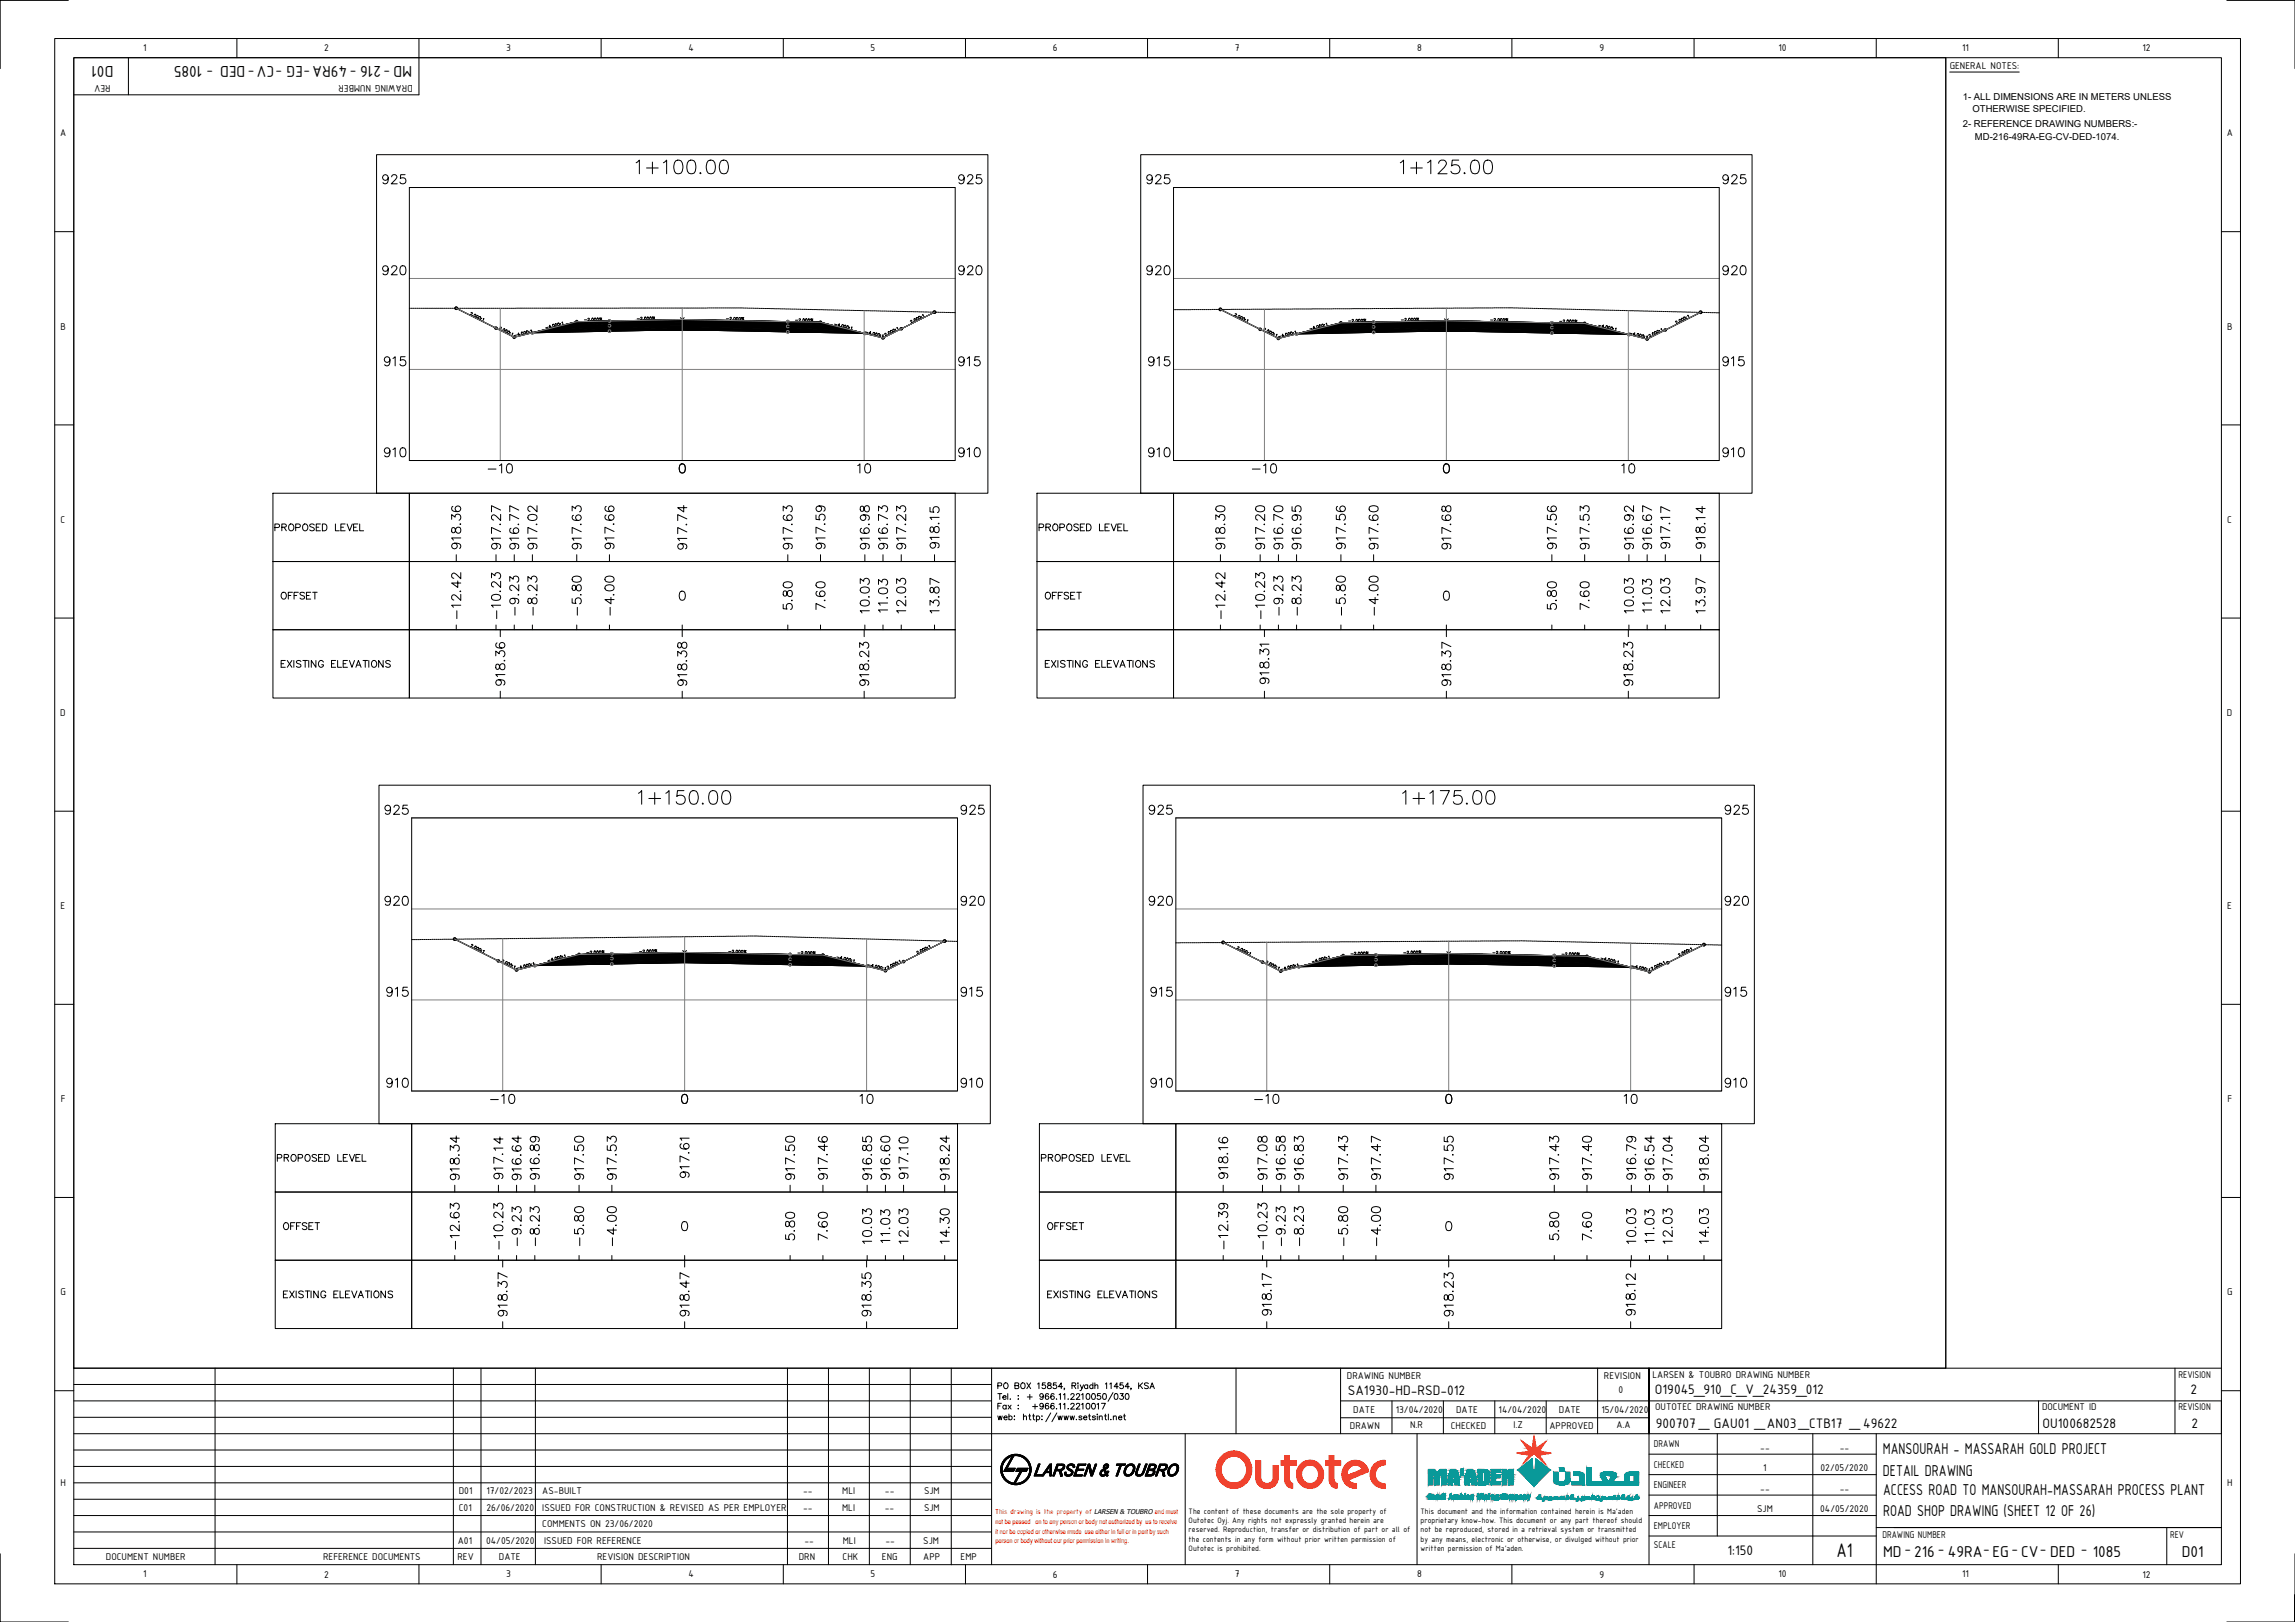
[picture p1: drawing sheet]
<svg xmlns="http://www.w3.org/2000/svg" width="841mm" height="594mm" viewBox="0 0 841 594" stroke-linecap="round" stroke-linejoin="round" font-family="sans-serif">
<defs><g id="words">
<g font-size="8.8">
<text x="232.1" y="64.9">1+100.00</text>
<text x="512.2" y="64.9">1+125.00</text>
<text x="233.2" y="295.6">1+150.00</text>
<text x="512.9" y="295.6">1+175.00</text>
</g>
<text font-size="7.8" x="673" y="570.3">A1</text>
<g font-size="7.1">
<text x="139.3" y="102">920</text>
<text x="350.3" y="102">920</text>
<text x="419.5" y="102">920</text>
<text x="630.4" y="102">920</text>
<text x="140.1" y="168.6">910</text>
<text x="350.3" y="168.6">910</text>
<text x="419.8" y="168.6">910</text>
<text x="630.4" y="168.6">910</text>
<text x="178.2" y="174.6">-10</text>
<text x="313.3" y="174.6">10</text>
<text x="457.9" y="174.6">-10</text>
<text x="593.4" y="174.6">10</text>
<text x="184.9" y="202.5" transform="rotate(-90 184.9 202.5)">917.27</text>
<text x="252.9" y="202.5" transform="rotate(-90 252.9 202.5)">917.74</text>
<text x="291.7" y="202.5" transform="rotate(-90 291.7 202.5)">917.63</text>
<text x="303.7" y="202.1" transform="rotate(-90 303.7 202.1)">917.59</text>
<text x="320" y="202.5" transform="rotate(-90 320 202.5)">916.98</text>
<text x="326.7" y="202.5" transform="rotate(-90 326.7 202.5)">916.73</text>
<text x="450.1" y="202.5" transform="rotate(-90 450.1 202.5)">918.30</text>
<text x="533" y="202.5" transform="rotate(-90 533 202.5)">917.68</text>
<text x="626.2" y="202.1" transform="rotate(-90 626.2 202.1)">918.14</text>
<text x="184.9" y="227.9" transform="rotate(-90 184.9 227.9)">-10.23</text>
<text x="291.7" y="224.4" transform="rotate(-90 291.7 224.4)">5.80</text>
<text x="303.7" y="224.4" transform="rotate(-90 303.7 224.4)">7.60</text>
<text x="320" y="225.8" transform="rotate(-90 320 225.8)">10.03</text>
<text x="326.7" y="225.4" transform="rotate(-90 326.7 225.4)">11.03</text>
<text x="450.1" y="227.9" transform="rotate(-90 450.1 227.9)">-12.42</text>
<text x="626.2" y="225.8" transform="rotate(-90 626.2 225.8)">13.97</text>
<text x="466.4" y="251.5" transform="rotate(-90 466.4 251.5)">918.31</text>
<text x="186.3" y="252.2" transform="rotate(-90 186.3 252.2)">918.36</text>
<text x="252.9" y="252.2" transform="rotate(-90 252.9 252.2)">918.38</text>
<text x="319.6" y="252.2" transform="rotate(-90 319.6 252.2)">918.23</text>
<text x="533" y="252.2" transform="rotate(-90 533 252.2)">918.37</text>
<text x="599.7" y="252.2" transform="rotate(-90 599.7 252.2)">918.23</text>
<text x="140.1" y="299.5">925</text>
<text x="351.4" y="299.5">925</text>
<text x="420.2" y="299.5">925</text>
<text x="631.1" y="299.5">925</text>
<text x="140.8" y="366.2">915</text>
<text x="351.4" y="366.2">915</text>
<text x="420.9" y="366.2">915</text>
<text x="631.1" y="366.2">915</text>
<text x="169.7" y="433.2" transform="rotate(-90 169.7 433.2)">918.34</text>
<text x="185.6" y="432.9" transform="rotate(-90 185.6 432.9)">917.14</text>
<text x="192.3" y="433.2" transform="rotate(-90 192.3 433.2)">916.64</text>
<text x="199" y="433.2" transform="rotate(-90 199 433.2)">916.89</text>
<text x="215.2" y="433.2" transform="rotate(-90 215.2 433.2)">917.50</text>
<text x="227.2" y="433.2" transform="rotate(-90 227.2 433.2)">917.53</text>
<text x="327.4" y="433.2" transform="rotate(-90 327.4 433.2)">916.60</text>
<text x="334.1" y="432.9" transform="rotate(-90 334.1 432.9)">917.10</text>
<text x="349.2" y="433.2" transform="rotate(-90 349.2 433.2)">918.24</text>
<text x="451.2" y="432.9" transform="rotate(-90 451.2 432.9)">918.16</text>
<text x="465.7" y="433.2" transform="rotate(-90 465.7 433.2)">917.08</text>
<text x="472.4" y="433.2" transform="rotate(-90 472.4 433.2)">916.58</text>
<text x="479.1" y="433.2" transform="rotate(-90 479.1 433.2)">916.83</text>
<text x="507.3" y="433.2" transform="rotate(-90 507.3 433.2)">917.47</text>
<text x="572.6" y="433.2" transform="rotate(-90 572.6 433.2)">917.43</text>
<text x="584.6" y="433.2" transform="rotate(-90 584.6 433.2)">917.40</text>
<text x="600.8" y="433.2" transform="rotate(-90 600.8 433.2)">916.79</text>
<text x="607.5" y="433.2" transform="rotate(-90 607.5 433.2)">916.54</text>
<text x="614.2" y="433.2" transform="rotate(-90 614.2 433.2)">917.04</text>
<text x="572.6" y="455.4" transform="rotate(-90 572.6 455.4)">5.80</text>
<text x="584.6" y="455.4" transform="rotate(-90 584.6 455.4)">7.60</text>
<text x="169.7" y="458.6" transform="rotate(-90 169.7 458.6)">-12.63</text>
<text x="185.6" y="458.6" transform="rotate(-90 185.6 458.6)">-10.23</text>
<text x="192.3" y="457.6" transform="rotate(-90 192.3 457.6)">-9.23</text>
<text x="199" y="457.6" transform="rotate(-90 199 457.6)">-8.23</text>
<text x="215.2" y="457.6" transform="rotate(-90 215.2 457.6)">-5.80</text>
<text x="227.2" y="457.6" transform="rotate(-90 227.2 457.6)">-4.00</text>
<text x="327.4" y="456.5" transform="rotate(-90 327.4 456.5)">11.03</text>
<text x="334.1" y="456.5" transform="rotate(-90 334.1 456.5)">12.03</text>
<text x="349.2" y="456.5" transform="rotate(-90 349.2 456.5)">14.30</text>
<text x="451.2" y="458.6" transform="rotate(-90 451.2 458.6)">-12.39</text>
<text x="465.7" y="458.6" transform="rotate(-90 465.7 458.6)">-10.23</text>
<text x="472.4" y="457.6" transform="rotate(-90 472.4 457.6)">-9.23</text>
<text x="479.1" y="457.6" transform="rotate(-90 479.1 457.6)">-8.23</text>
<text x="507.3" y="457.6" transform="rotate(-90 507.3 457.6)">-4.00</text>
<text x="600.8" y="456.5" transform="rotate(-90 600.8 456.5)">10.03</text>
<text x="607.5" y="456.5" transform="rotate(-90 607.5 456.5)">11.03</text>
<text x="614.2" y="456.5" transform="rotate(-90 614.2 456.5)">12.03</text>
</g>
<g font-size="6.6">
<text x="139.3" y="68.4">925</text>
<text x="350.3" y="68.4">925</text>
<text x="419.5" y="68.4">925</text>
<text x="630.4" y="68.4">925</text>
<text x="140.1" y="135.1">915</text>
<text x="350.3" y="135.1">915</text>
<text x="419.8" y="135.1">915</text>
<text x="630.4" y="135.1">915</text>
<text x="170" y="202.1" transform="rotate(-90 170 202.1)">918.36</text>
<text x="191.2" y="202.5" transform="rotate(-90 191.2 202.5)">916.77</text>
<text x="197.9" y="202.5" transform="rotate(-90 197.9 202.5)">917.02</text>
<text x="214.1" y="202.5" transform="rotate(-90 214.1 202.5)">917.63</text>
<text x="226.1" y="202.1" transform="rotate(-90 226.1 202.1)">917.66</text>
<text x="333" y="202.5" transform="rotate(-90 333 202.5)">917.23</text>
<text x="345.4" y="202.1" transform="rotate(-90 345.4 202.1)">918.15</text>
<text x="464.6" y="202.5" transform="rotate(-90 464.6 202.5)">917.20</text>
<text x="471.3" y="202.5" transform="rotate(-90 471.3 202.5)">916.70</text>
<text x="478" y="202.5" transform="rotate(-90 478 202.5)">916.95</text>
<text x="494.2" y="202.1" transform="rotate(-90 494.2 202.1)">917.56</text>
<text x="506.2" y="202.5" transform="rotate(-90 506.2 202.5)">917.60</text>
<text x="571.5" y="202.1" transform="rotate(-90 571.5 202.1)">917.56</text>
<text x="583.5" y="202.5" transform="rotate(-90 583.5 202.5)">917.53</text>
<text x="599.7" y="202.5" transform="rotate(-90 599.7 202.5)">916.92</text>
<text x="606.4" y="202.5" transform="rotate(-90 606.4 202.5)">916.67</text>
<text x="613.1" y="202.1" transform="rotate(-90 613.1 202.1)">917.17</text>
<text x="170" y="227.9" transform="rotate(-90 170 227.9)">-12.42</text>
<text x="191.2" y="226.5" transform="rotate(-90 191.2 226.5)">-9.23</text>
<text x="197.9" y="226.5" transform="rotate(-90 197.9 226.5)">-8.23</text>
<text x="214.1" y="226.5" transform="rotate(-90 214.1 226.5)">-5.80</text>
<text x="226.1" y="226.5" transform="rotate(-90 226.1 226.5)">-4.00</text>
<text x="333" y="225.8" transform="rotate(-90 333 225.8)">12.03</text>
<text x="345.4" y="225.8" transform="rotate(-90 345.4 225.8)">13.87</text>
<text x="464.6" y="227.9" transform="rotate(-90 464.6 227.9)">-10.23</text>
<text x="471.3" y="226.5" transform="rotate(-90 471.3 226.5)">-9.23</text>
<text x="478" y="226.5" transform="rotate(-90 478 226.5)">-8.23</text>
<text x="494.2" y="226.5" transform="rotate(-90 494.2 226.5)">-5.80</text>
<text x="506.2" y="226.5" transform="rotate(-90 506.2 226.5)">-4.00</text>
<text x="571.5" y="224.4" transform="rotate(-90 571.5 224.4)">5.80</text>
<text x="583.5" y="224.4" transform="rotate(-90 583.5 224.4)">7.60</text>
<text x="599.7" y="225.8" transform="rotate(-90 599.7 225.8)">10.03</text>
<text x="606.4" y="225.4" transform="rotate(-90 606.4 225.4)">11.03</text>
<text x="613.1" y="225.8" transform="rotate(-90 613.1 225.8)">12.03</text>
<text x="140.1" y="332.7">920</text>
<text x="351.4" y="332.7">920</text>
<text x="420.2" y="332.7">920</text>
<text x="631.1" y="332.7">920</text>
<text x="140.8" y="399.3">910</text>
<text x="351.4" y="399.3">910</text>
<text x="420.9" y="399.3">910</text>
<text x="631.1" y="399.3">910</text>
<text x="178.9" y="405.3">-10</text>
<text x="314.3" y="405.3">10</text>
<text x="459" y="405.3">-10</text>
<text x="594.4" y="405.3">10</text>
<text x="253.6" y="432.5" transform="rotate(-90 253.6 432.5)">917.61</text>
<text x="292.5" y="433.2" transform="rotate(-90 292.5 433.2)">917.50</text>
<text x="304.4" y="433.2" transform="rotate(-90 304.4 433.2)">917.46</text>
<text x="320.7" y="433.2" transform="rotate(-90 320.7 433.2)">916.85</text>
<text x="494.9" y="433.2" transform="rotate(-90 494.9 433.2)">917.43</text>
<text x="533.8" y="433.2" transform="rotate(-90 533.8 433.2)">917.55</text>
<text x="627.2" y="433.2" transform="rotate(-90 627.2 433.2)">918.04</text>
<text x="292.5" y="455.4" transform="rotate(-90 292.5 455.4)">5.80</text>
<text x="304.4" y="455.4" transform="rotate(-90 304.4 455.4)">7.60</text>
<text x="320.7" y="456.5" transform="rotate(-90 320.7 456.5)">10.03</text>
<text x="494.9" y="457.6" transform="rotate(-90 494.9 457.6)">-5.80</text>
<text x="627.2" y="456.5" transform="rotate(-90 627.2 456.5)">14.03</text>
<text x="187" y="483.3" transform="rotate(-90 187 483.3)">918.37</text>
<text x="253.6" y="483.3" transform="rotate(-90 253.6 483.3)">918.47</text>
<text x="320.3" y="483.3" transform="rotate(-90 320.3 483.3)">918.35</text>
<text x="467.1" y="483" transform="rotate(-90 467.1 483)">918.17</text>
<text x="533.8" y="483.3" transform="rotate(-90 533.8 483.3)">918.23</text>
<text x="600.4" y="483" transform="rotate(-90 600.4 483)">918.12</text>
</g>
<g font-size="6.2">
<text x="41.6" y="24.1" transform="rotate(180 41.6 24.1)">D01</text>
<text x="74.2" y="24.1" transform="rotate(180 74.2 24.1)">1085</text>
<text x="100.4" y="24.1" transform="rotate(180 100.4 24.1)">CV DED</text>
<text x="127.3" y="24.1" transform="rotate(180 127.3 24.1)">49RA EG</text>
<text x="139.6" y="24.1" transform="rotate(180 139.6 24.1)">216</text>
<text x="151" y="24.1" transform="rotate(180 151 24.1)">MD</text>
<text x="99.8" y="195.8">PROPOSED LEVEL</text>
<text x="379.9" y="195.8">PROPOSED LEVEL</text>
<text x="690" y="532.6">MANSOURAH - MASSARAH GOLD PROJECT</text>
<text x="690" y="540.5">DETAIL DRAWING</text>
<text x="690.1" y="547.6">ACCESS ROAD TO MANSOURAH-MASSARAH PROCESS PLANT</text>
<text x="690.1" y="555.1">ROAD SHOP DRAWING (SHEET 12 OF 26)</text>
<text x="690.1" y="570.1">MD</text>
<text x="701.4" y="570.1">216</text>
<text x="713.8" y="570.1">49RA EG</text>
<text x="740.6" y="570.1">CV DED</text>
<text x="766.9" y="570.1">1085</text>
<text x="799.5" y="570.1">D01</text>
</g>
<g font-size="5.7">
<text x="102.3" y="220.5">OFFSET</text>
<text x="382.1" y="220.5">OFFSET</text>
<text x="102.3" y="245.5">EXISTING ELEVATIONS</text>
<text x="382.1" y="245.5">EXISTING ELEVATIONS</text>
<text x="100.9" y="426.5">PROPOSED LEVEL</text>
<text x="380.6" y="426.5">PROPOSED LEVEL</text>
<text x="103" y="451.6">OFFSET</text>
<text x="383.1" y="451.6">OFFSET</text>
<text x="103" y="476.6">EXISTING ELEVATIONS</text>
<text x="383.1" y="476.6">EXISTING ELEVATIONS</text>
</g>
<g font-size="5.4">
<text x="75.6" y="27">-</text>
<text x="90.8" y="27">-</text>
<text x="101" y="27">-</text>
<text x="111.3" y="27">-</text>
<text x="128.2" y="27">-</text>
<text x="140.6" y="27">-</text>
<text x="493.9" y="511.1">SA1930-HD-RSD-012</text>
<text x="606.5" y="510.6">O19045_910_C_V_24359_012</text>
<text x="802.7" y="510.6">2</text>
<text x="606.8" y="523.1">900707 _ GAU01 _AN03 _CTB17 _49622</text>
<text x="748.5" y="523.1">OU100682528</text>
<text x="803" y="523.1">2</text>
<text x="633" y="569.7">1:150</text>
<text x="697.9" y="569">-</text>
<text x="710.1" y="569">-</text>
<text x="726.8" y="569">-</text>
<text x="737.1" y="569">-</text>
<text x="747.5" y="569">-</text>
<text x="762.5" y="569">-</text>
</g>
<g font-size="3.9">
<text x="52.5" y="18.8">1</text>
<text x="118.8" y="18.9">2</text>
<text x="185.5" y="18.7">3</text>
<text x="252.3" y="18.8">4</text>
<text x="319" y="18.7">5</text>
<text x="385.9" y="18.8">6</text>
<text x="452.6" y="18.8">7</text>
<text x="519.3" y="18.8">8</text>
<text x="586.1" y="18.7">9</text>
<text x="651.7" y="18.8">10</text>
<text x="719.1" y="18.8">11</text>
<text x="785.1" y="18.9">12</text>
<text x="714.5" y="25.4">GENERAL NOTES:</text>
<text x="40.5" y="31" transform="rotate(180 40.5 31)">REV</text>
<text x="151.2" y="31" transform="rotate(180 151.2 31)">DRAWING NUMBER</text>
<text x="22" y="50">A</text>
<text x="816" y="50">A</text>
<text x="22.2" y="120.7">B</text>
<text x="816.2" y="120.7">B</text>
<text x="22.2" y="191.4">C</text>
<text x="816.2" y="191.4">C</text>
<text x="22.1" y="262.2">D</text>
<text x="816.1" y="262.2">D</text>
<text x="22.2" y="333">E</text>
<text x="816.2" y="333">E</text>
<text x="22.3" y="403.7">F</text>
<text x="816.3" y="403.7">F</text>
<text x="22.2" y="474.4">G</text>
<text x="816.2" y="474.4">G</text>
<text x="493.6" y="505.2">DRAWING NUMBER</text>
<text x="587.8" y="505.2">REVISION</text>
<text x="605.6" y="504.6">LARSEN &amp; TOUBRO DRAWING NUMBER</text>
<text x="798.3" y="504.6">REVISION</text>
<text x="593.1" y="510.1">0</text>
<text x="495.9" y="517.5">DATE</text>
<text x="511.5" y="517.5">13/04/2020</text>
<text x="533.6" y="517.5">DATE</text>
<text x="549.2" y="517.5">14/04/2020</text>
<text x="571.3" y="517.5">DATE</text>
<text x="586.9" y="517.5">15/04/2020</text>
<text x="606.5" y="516.6">OUTOTEC DRAWING NUMBER</text>
<text x="748.3" y="516.6">DOCUMENT ID</text>
<text x="798.3" y="516.6">REVISION</text>
<text x="494.7" y="523.3">DRAWN</text>
<text x="516.7" y="523">N.R</text>
<text x="531.7" y="523.3">CHECKED</text>
<text x="554.6" y="523">I.Z</text>
<text x="567.8" y="523.3">APPROVED</text>
<text x="592.4" y="523">A.A</text>
<text x="606.1" y="530.1">DRAWN</text>
<text x="645.1" y="531.3">--</text>
<text x="674.2" y="531.3">--</text>
<text x="606.1" y="537.6">CHECKED</text>
<text x="646.2" y="538.8">1</text>
<text x="667.2" y="538.8">02/05/2020</text>
<text x="22.2" y="544.2">H</text>
<text x="606.1" y="545.1">ENGINEER</text>
<text x="816.2" y="544.2">H</text>
<text x="168.1" y="547.3">D01</text>
<text x="178.3" y="547.3">17/02/2023</text>
<text x="198.7" y="547.3">AS-BUILT</text>
<text x="294.3" y="547.3">--</text>
<text x="308.6" y="547.3">MLI</text>
<text x="324.3" y="547.3">--</text>
<text x="338.6" y="547.3">SJM</text>
<text x="645.1" y="546.4">--</text>
<text x="674.2" y="546.4">--</text>
<text x="168.1" y="553.4">C01</text>
<text x="178.3" y="553.4">26/06/2020</text>
<text x="198.7" y="553.4">ISSUED FOR CONSTRUCTION &amp; REVISED AS PER EMPLOYER</text>
<text x="294.3" y="553.4">--</text>
<text x="308.6" y="553.4">MLI</text>
<text x="324.3" y="553.4">--</text>
<text x="338.6" y="553.4">SJM</text>
<text x="606.1" y="552.6">APPROVED</text>
<text x="643.9" y="553.9">SJM</text>
<text x="667" y="553.9">04/05/2020</text>
<text x="198.7" y="559.4">COMMENTS ON 23/06/2020</text>
<text x="606.1" y="560.1">EMPLOYER</text>
<text x="689.8" y="563.2">DRAWING NUMBER</text>
<text x="795.3" y="563.2">REV</text>
<text x="167.8" y="565.6">A01</text>
<text x="178.1" y="565.6">04/05/2020</text>
<text x="199.4" y="565.6">ISSUED FOR REFERENCE</text>
<text x="294.8" y="565.6">--</text>
<text x="308.8" y="565.6">MLI</text>
<text x="324.5" y="565.6">--</text>
<text x="338.4" y="565.6">SJM</text>
<text x="606.1" y="567">SCALE</text>
<text x="38.8" y="571.3">DOCUMENT NUMBER</text>
<text x="118.4" y="571.3">REFERENCE DOCUMENTS</text>
<text x="167.7" y="571.3">REV</text>
<text x="182.8" y="571.3">DATE</text>
<text x="218.8" y="571.3">REVISION DESCRIPTION</text>
<text x="292.7" y="571.3">DRN</text>
<text x="308.8" y="571.3">CHK</text>
<text x="323.2" y="571.3">ENG</text>
<text x="338.4" y="571.3">APP</text>
<text x="352" y="571.3">EMP</text>
<text x="52.5" y="577.7">1</text>
<text x="118.8" y="577.8">2</text>
<text x="185.5" y="577.7">3</text>
<text x="252.3" y="577.7">4</text>
<text x="319" y="577.7">5</text>
<text x="385.9" y="577.8">6</text>
<text x="452.6" y="577.7">7</text>
<text x="519.3" y="577.7">8</text>
<text x="586.1" y="577.9">9</text>
<text x="651.7" y="577.7">10</text>
<text x="719.1" y="577.7">11</text>
<text x="785.1" y="577.8">12</text>
</g>
<g font-size="3.5">
<text x="719.3" y="36.5">1- ALL DIMENSIONS ARE IN METERS UNLESS</text>
<text x="722.8" y="41.2">OTHERWISE SPECIFIED.</text>
<text x="719.3" y="46.5">2- REFERENCE DRAWING NUMBERS:-</text>
<text x="723.7" y="51.4">MD-216-49RA-EG-CV-DED-1074.</text>
</g>
<g font-size="3.1">
<text x="435.6" y="554.6">The content of these documents are the sole property of</text>
<text x="435.6" y="557.9">Outotec Oyj. Any rights not expressly granted herein are</text>
<text x="520.6" y="554.6">This document and the information contained herein is Ma'aden</text>
<text x="520.6" y="557.9">proprietary know-how. This document or any part thereof should</text>
<text x="435.6" y="561.3">reserved. Reproduction, transfer or distribution of part or all of</text>
<text x="520.6" y="561.3">not be reproduced, stored in a retrieval system or transmitted</text>
<text x="435.6" y="564.6">the contents in any form without prior written permission of</text>
<text x="435.6" y="567.9">Outotec is prohibited.</text>
<text x="520.6" y="564.6">by any means, electronic or otherwise, or divulged without prior</text>
<text x="520.6" y="567.9">written permission of Ma'aden.</text>
</g>
<text font-size="2.8" fill="#f00" x="364.7" y="554.5">This drawing is the property of</text>
<text font-size="2.5" x="400.9" y="554.5">LARSEN &amp; TOUBRO and must</text>
<g font-size="2.5" fill="#f00">
<text x="364.8" y="558.1">not be passed on to any person or body not authorized by us to receive</text>
<text x="364.8" y="561.7">it nor be copied or otherwise made use either in full or in part by such</text>
<text x="364.8" y="565.3">person or body without our prior permission in writing.</text>
</g>
</g></defs>
<!-- layer: C-ROAD-SCTN -->
<g fill="none" stroke="#000" stroke-width=".37">
<path d="M150 112.9h.3M150.6 112.9h.5M151.3 112.9h.5M152 112.9h.6M152.8 112.9h.5M153.6 112.9h.4M154.3 112.9h.5M155.1 112.9h.5M155.8 112.9h.5M156.5 112.9h.5M157.3 112.9h.5M158.1 112.9h.5"/>
<path d="M158.8 112.9h.5M159.5 112.9h.5M160.3 112.9h.5M161.1 112.9h.5M161.8 112.9h.5M162.5 112.9h.6M163.3 112.9h.5M164.1 112.9h.4M164.8 112.9h.5M165.6 112.9h.5M166.3 112.9h.5M167 112.9h.5"/>
<path d="M167.2 112.9l21.3 10.6 22.9-5.7M167.8 112.9h.5M168.6 112.9h.5M169.3 112.9h.5M170 112.9h.5M170.8 112.9h.5M171.6 112.9h.5M172.3 112.9h.5M172.6 114.6l.3-.2 .2 .4-.9 .4 .6 .3M173 112.9h.6M173.2 115.6v.1M173.8 112.9h.5"/>
<path d="M174.6 112.9h.4M175.3 112.9h.5M176.1 117.1h.1M176.1 112.9h.5M176.4 116.6h.1M176.8 112.9h.5M177.1 116.7h.3l-.5 .9M177.6 112.9h.4M178.3 112.9h.5M179.1 112.9h.5M179.8 112.9h.5M180.5 112.9h.5"/>
<path d="M181.3 112.9h.5M182.1 112.9h.5M182.8 112.9h.5M183.2 119.9h.5v.3l-.8 .3 .6 .3M183.5 112.9h.6M184.3 112.9h.5M185.1 112.9h.5M185.8 112.9h.5M186.5 112.9h.6M187.3 112.9h.5M188.1 112.9h.4M189.3 112.9h-.5"/>
<path d="M189.6 112.9h.5M190.3 112.9h.5M191 112.9h.5M191.8 112.9h.5M192.6 112.9h.5M193.3 112.9h.5M194 112.9h.5M194.8 112.9h.5M195.6 112.9h.5M196.3 112.9h.5M197 112.9h.6M197.8 112.9h.5"/>
<path d="M198.6 112.9h.6M199.4 112.9h.5M200.2 112.9h.5M200.8 119.9l-.8 .2M200.9 112.9h.6M201.7 112.9h.5M201.9 119.7l-.7 .2 .3-.8 .2 1M202.2 119.8l.1 .1M202.4 112.9h.5M203.2 112.9h.5M203.9 112.9h.5M204.7 112.9h.5"/>
<path d="M205.3 118.5h.1M205.4 119h.1M205.4 112.9h.5M205.9 118.2l.2-.3 .2 1M206.2 112.9h.5M206.9 112.9h.5M207.7 112.9h.5M208.4 112.9h.5M209.2 112.9h.5M209.9 112.9h.5M210.7 112.9h.5M211.4 117.8l11.9-.2-11.9 .2-7.6 1.9 19.5-.4"/>
<path d="M211.4 112.9h.5M212.2 112.9h.5M212.9 112.9h.5M213.7 112.9h.5M214.2 117.2h.8M214.4 112.9h.5M215.2 112.9h.5M215.4 116.8l.2-.2 .4 .1-.6 .9h.7M215.9 112.9h.5M216.4 117.4h.1M216.7 112.9h.5M217.5 112.9h.4"/>
<path d="M218.2 112.9h.5M218.9 112.9h.5M219.7 112.9h.5M219.9 116.5l-.1 .3-.1-.3h.8l-.8 1M220.2 117.2l.3 .2-.2 .1zM220.4 112.9h.5M221.2 112.9h.5M221.9 112.9h.5M222.7 112.9h.5M223.3 119.3v2l26.7-.5M223.3 117.6v3.7v-2M223.3 117.6l-11.9 .2"/>
<path d="M223.3 119.3v-1.7l-11.9 .2-7.6 1.9 46.2-.9 38.7 .8M223.3 119.3l-19.5 .4-8.7 2.2 28.2-.6M223.3 117.1v.5M223.4 112.9h.5M224.2 112.9h.5M224.9 112.9h.6M225.7 112.9h.5M226.4 112.9h.5M227.2 112.8h.5M228 112.8h.4M228.7 112.8h.5M229.4 112.8h.5"/>
<path d="M230.2 112.8h.5M230.9 112.8h.5M231.7 112.8h.5M232.4 112.8h.5M233.2 112.8h.5M233.5 116.8h.8M233.9 112.8h.5M234.7 112.8h.5M234.8 116.4l.1-.2 .4 .1-.6 .9h.7M235.4 112.8h.6M235.7 117.1h.1M236.2 112.8h.5"/>
<path d="M236.9 112.8h.5M237.7 112.8h.5M238.4 112.8h.5M239.2 112.8h.5M239.3 116.1l-.2 .3v-.3h.7l-.8 1M239.6 116.8l.3 .1-.3 .2zM239.9 112.8h.5M240.7 112.8h.5M241.5 112.8h.4M242.2 112.8h.5M242.9 112.8h.5M243.7 112.8h.5"/>
<path d="M244.4 112.8h.5M245.2 112.8h.5M245.9 112.8h.6M246.7 112.8h.5M247.4 112.8h.5M248.2 112.8h.5M248.9 112.8h.6M249.3 116.3l1.4 1.4M249.7 112.8h.8M250 117v.3l38.7 .8v-.3l12 .2M250 117.3l38.7 .8v.4l-38.7-.8zM250 117.7l38.7 .8v1.1"/>
<path d="M250 117.7v1.1l58.2 1.1M250 118.8l38.7 .8v2l-38.7-.8zM250 117.3v3.5M250 117.3l-26.7 .5v-.2M250 117.3l-26.7 .5v.5l26.7-.6M250 117.7l-26.7 .6v1M250 117l-38.6 .8 38.6-.8M250 117l50.7 1M250 117.3l38.7 .8M250 117.7l38.7 .8M250 117v.3M250 117l-38.6 .8"/>
<path d="M250 117.7l-26.7 .6M250.7 112.8h.5M250.7 116.3l-1.4 1.4M251.5 112.8h.5M252.2 112.8h.5M253 112.8h.5M253.7 112.8h.5M254.5 112.8h.5M255.2 112.8h.5M256 112.8h.5M256.7 112.8h.5M257.5 112.8h.5"/>
<path d="M258.2 112.8h.5M259.5 112.8h-.5M259.7 112.8h.5M260.5 112.8h.5M261.2 112.8h.5M262 112.8h.5M262.7 112.8h.5M263.5 112.8h.5M264.2 112.8h.5M265 112.8h.5M265.7 112.8h.5M266.2 116.8h.8"/>
<path d="M266.5 112.8h.5M267.2 112.8h.5M267.5 116.5l.2-.3 .3 .2-.6 .8h.7M268 112.8h.5M268.4 117.2h.1M268.7 112.8h.5M269.5 112.8h.5M270.2 112.8h.5M271 112.8h.9M271.9 116.3l.2 .2-.3 .1 .1-.3h.7l-.9 1M272.1 112.8h.6M272.3 117l.3 .2-.3 .1z"/>
<path d="M272.9 112.8h.5M273.7 112.8l.5 .1M274.4 112.9h.5M275.2 112.9h.5M275.9 112.9h.5M276.7 112.9h.5M277.4 112.9h.5M278.2 113h.5M278.9 113h.5M279.7 113h.4M280.4 113h.5M281.2 113h.5"/>
<path d="M281.9 113h.5M282.6 113h.6M283.4 113l.5 .1M284.2 113.1h.5M284.9 113.1h.5M285.7 113.1h.5M286.4 113.1h.5M287.2 113.1h.4M287.9 113.2h.5M288.7 113.2h.5M288.7 119.6v-1.8l12 .2 7.5 1.9M288.7 117.3v4.3l28.2 .5-8.7-2.2-19.5-.3"/>
<path d="M289.4 113.2h.5M290.2 113.2h.4M290.9 113.2h.5M291.5 117.3h.9M291.7 113.2l.5 .1M292.4 113.3h.5M292.8 117l.2-.3 .4 .2-.7 .8h.7M293.1 113.3h.6M293.7 117.7h.1M293.9 113.3h.5M294.7 113.3h.5M295.4 113.3h.5"/>
<path d="M296.1 113.3h.6M296.9 113.3h.5M297.3 116.8l-.2 .4v-.3l.8-.1-.9 1M297.7 113.4h.4M298.4 113.4h.5M299.2 113.4h.5M299.9 113.4h.5M300.7 118l-50.7-1 50.7 1M300.7 118l-12-.2 12 .2 7.5 1.9-19.5-.3M300.7 113.4h.4M301.4 113.4l.5 .1M302.2 113.5h.5"/>
<path d="M302.9 113.5h.5M303.6 113.5h.6M304.4 113.5h.5M305.2 113.5l.5 .1M305.8 118.7l.8 .2M305.9 113.6h.5M306.6 113.6h.6M307.4 113.6h.5M307.7 119.3l-.7-.2 .6-.5-.2 1M307.9 119.6h.1M308.2 113.6h.4M308.2 119.9l8.7 2.2-66.9-1.3"/>
<path d="M308.9 113.6h.5M309.7 113.6h.5M310.4 113.6h.5M311.2 113.6l.4 .1M311.3 119.9h.1M311.9 113.7h.5M311.9 119.9l.3-.2-.2 1M312.7 113.7h.5M313.4 113.7h.5M314.1 113.7h.5M314.9 113.7l.5 .1M315.7 113.8h.5"/>
<path d="M316.4 113.8h.5M317.1 113.8h.6M317.9 113.8h.5M318.7 113.8h.4M319.4 113.8h.5M320.2 113.8h.5M320.9 113.8l.5 .1M321.7 113.9h.4M322.4 113.9h.5M323.2 113.9h.5M323.9 113.9h.5M324.6 113.9l.5 .1"/>
<path d="M325.4 114h.5M326.2 114h.5M326.9 114h.5M327.6 114h.6M328.4 114l.5 .1M329.2 114.1h.4M329.9 114.1h.5M330.7 114.1h.5M331.4 114.1h.5M332.2 114.1h.4M332.9 114.1h.5M333.7 117.7v-.3h.4l-.1 1 .5-.3"/>
<path d="M333.7 114.1h.5M334.4 114.1l.5 .1M334.8 117.9h.1M335.1 114.2h.5M335.9 114.2h.5M336.7 114.2h.5M337.4 114.2h.5M337.5 115.9h.1M337.8 116.4h.1M338.1 115.5l.1-.3 .5 .9M338.1 114.2l.6 .1M338.9 114.3h.8"/>
<path d="M340 114.3h.5M340.7 114.3h.5M341.4 114.3h.6M342.2 114.3l.5 .1M342.5 114.4l-18.9 9.4-22.9-5.8M343 114.4h.4M343.7 114.4h.5M344.5 114.4h.5M345.2 114.4h.5M346 114.4h.4M346.7 114.4h.5M347.5 114.4h.5"/>
<path d="M348.2 114.5h.5M348.9 114.5h.5M349.7 114.5h.3M430.1 113.4h.3M430.6 113.4h.6M431.4 113.4h.5M432.2 113.4h.5M432.9 113.4h.5M433.6 113.4h.6M434.4 113.4h.5M435.2 113.4h.5M435.9 113.4h.5"/>
<path d="M436.7 113.4h.5M437.4 113.4h.5M438.2 113.4h.4M438.9 113.4h.5M439.7 113.4h.5M440.4 113.4h.5M441.1 113.4h.5M441.9 113.4h.5M442.7 113.4h.5M443.4 113.4h.5M444.1 113.3h.6M444.9 113.3h.5"/>
<path d="M445.7 113.3h.5M446.4 113.3h.5M447.2 113.3h.5M447.2 113.3l21.3 10.7 22.9-5.7M447.9 113.3h.5M448.7 113.3h.4M449.4 113.3h.5M450.2 113.3h.5M451.4 113.3h-.5M451.6 113.3h.5M452.4 113.3h.5M452.6 115l.3-.1 .3 .3-1 .5 .6 .3"/>
<path d="M453.2 116v.1M453.2 113.3h.5M453.9 113.3h.5M454.6 113.3h.6M455.4 113.3h.5M456.2 117.5h.1M456.2 113.3h.5M456.4 117h.1M456.9 113.3h.5M457.1 117.2l.3-.1-.5 .9M457.7 113.3h.5M458.9 113.3h-.5"/>
<path d="M459.2 113.3h.4M459.9 113.3h.5M460.7 113.3h.5M461.4 113.3h.5M462.2 113.3h.4M462.9 113.3h.5M463.7 113.3h.5M464.4 113.3h.5M465.1 113.3h.6M466.4 113.2l-.5 .1M466.7 113.2h.5M467.4 113.2h.5"/>
<path d="M468.2 113.2h.5M468.9 113.2h.5M469.7 113.2h.5M470.4 113.2h.5M471.2 113.2h.5M471.9 113.2h.5M472.7 113.2h.4M473.9 113.2h-.5M474.2 113.2h.5M474.9 113.2h.5M475.6 113.2h.6M476.4 113.2h.5"/>
<path d="M477.2 113.2h.5M477.9 113.2h.5M478.6 113.2h.6M479.4 113.2h.5M480.2 113.2h.5M480.9 113.1h.5M481.7 113.1h.5M482.4 113.1h.5M483.2 113.1h.4M483.9 113.1h.5M484.7 113.1h.5M485.3 118.9h.1"/>
<path d="M485.4 113.1h.5M485.5 119.4h.1M485.9 118.6l.2-.3 .3 1M486.2 113.1h.4M486.9 113.1h.5M487.7 113.1h.5M488.4 113.1h.5M489.1 113.1h.6M489.9 113.1h.5M490.7 113.1h.5M491.4 118.3l12-.3-12 .3-7.5 1.8 19.5-.4M491.4 113.1h.5"/>
<path d="M492.2 113.1h.5M492.9 113.1h.5M493.7 113.1h.4M494.2 117.6h.8M494.4 113.1h.5M495.5 117.2l.1-.2 .4 .2-.6 .8h.7M495.7 113l-.5 .1M495.9 113h.5M496.4 117.9h.1M496.7 113h.4M497.4 113h.5M498.2 113h.5"/>
<path d="M498.9 113h.5M499.6 113h.6M499.9 116.9l.1 .2-.2 .1v-.3h.7l-.8 1M500.3 117.6l.3 .1-.3 .2zM500.4 113h.5M501.2 113h.5M501.9 113h.5M503.2 113h-.5M503.4 119.7v2l26.6-.5M503.4 118v3.7v-2M503.4 118l-12 .3M503.4 119.7v-1.7l-12 .3-7.5 1.8 46.1-.9 38.7 .8"/>
<path d="M503.4 119.7l-19.5 .4-8.8 2.2 28.3-.6M503.4 117.5v.5M503.4 113h.5M504.2 113h.5M504.9 113h.5M505.7 113h.5M506.4 113h.5M507.2 113h.4M507.9 113h.5M508.7 113h.5M509.4 113h.5M510.7 113h-.6"/>
<path d="M510.9 113h.5M511.7 113h.5M512.4 113h.5M513.2 113h.5M513.5 117.2h.9M513.9 113h.5M514.7 113h.5M514.8 116.9l.2-.3 .4 .2-.6 .8h.6M515.4 113h.5M515.7 117.5h.1M516.2 113h.5M516.9 113h.5"/>
<path d="M518.1 112.9l-.4 .1M518.4 112.9h.5M519.2 112.9h.5M519.2 116.5l.2 .2-.3 .2 .1-.4h.7l-.9 1M519.6 117.2l.2 .2zM519.9 112.9h.5M520.7 112.9h.5M521.4 112.9h.5M522.2 112.9h.5M522.9 112.9h.5M523.6 112.9h.6M524.4 112.9h.5"/>
<path d="M525.7 112.9h-.5M525.9 112.9h.5M526.7 112.9h.5M527.4 112.9h.5M528.2 112.9h.5M528.9 112.9h.5M529.3 116.8l1.5 1.4M529.7 112.9h.9M530 117.5v.2l38.7 .8v-.2l12 .2M530 117.7l38.7 .8v.4l-38.7-.8zM530 118.1l38.7 .8v1.1M530 118.1v1.1l58.2 1.2"/>
<path d="M530 119.2l38.7 .8v2l-38.7-.8zM530 117.7v3.5M530 117.7l-26.6 .6v-.3M530 117.7l-26.6 .6v.4l26.6-.6M530 118.1l-26.6 .6v1M530 117.5l-38.6 .8 38.6-.8M530 117.5l50.7 1M530 117.7l38.7 .8M530 118.1l38.7 .8M530 117.5v.2M530 117.5l-38.6 .8M530 118.1l-26.6 .6"/>
<path d="M530.8 116.8l-1.5 1.4M530.9 112.9h.5M531.7 112.9h.4M532.9 112.8l-.5 .1M533.1 112.8h.5M533.9 112.8h.5M534.6 112.8h.5M535.4 112.8h.5M536.1 112.8h.5M536.9 112.8h.5M537.6 112.8h.5M538.4 112.8h.5"/>
<path d="M539.1 112.8h.6M540.4 112.8h-.5M540.6 112.8h.5M541.4 112.8h.5M542.1 112.8h.5M542.9 112.8h.5M543.6 112.8h.5M544.4 112.8h.5M545.1 112.8h.5M545.9 112.8h.5M546.2 117.2h.9M546.6 112.8h.5"/>
<path d="M547.4 112.7h.5M547.5 116.9l.2-.3 .3 .2-.6 .9h.7M548.1 112.7h.5M548.4 117.6h.1M548.9 112.7h.5M549.6 112.7h.5M550.4 112.7h.5M551.1 112.7h.5M551.9 112.7h.5M552 116.7l-.2 .4v-.3h.8l-.9 .9M552.3 117.4l.2 .3h-.3zM552.6 112.7h1.1"/>
<path d="M553.9 112.7h.5M554.6 112.8h.5M555.4 112.8h.5M556.2 112.8h.4M556.9 112.8h.5M557.6 112.8h.6M558.4 112.9h.5M559.1 112.9h.5M559.9 112.9h.5M560.6 112.9h.6M561.4 112.9l.5 .1M562.1 113h.5"/>
<path d="M562.9 113h.5M563.7 113h.4M564.4 113h.5M565.1 113h.5M565.9 113h.5M566.7 113l.4 .1M567.4 113.1h.5M568.1 113.1h.5M568.7 120v-1.7l12 .2 7.5 1.9M568.7 117.7v4.3l28.2 .5-8.7-2.1-19.5-.4M568.9 113.1h.5M569.6 113.1h.5"/>
<path d="M570.4 113.1l.5 .1M571.1 113.2h.6M571.5 117.7h.9M571.9 113.2h.5M572.6 113.2h.5M572.8 117.4l.2-.2 .4 .2-.6 .8h.6M573.4 113.2h.5M573.8 118.1h.1M574.2 113.3h.4M574.9 113.3h.5M575.6 113.3h.5M576.4 113.3h.5"/>
<path d="M577.2 113.3h.4M577.3 117.2l.1 .2-.2 .2v-.4l.7 .1-.9 1M577.6 118l.3 .2zM577.9 113.3h.5M578.6 113.3h.5M579.4 113.4h.5M580.1 113.4h.5M580.7 118.5l-50.7-1 50.7 1M580.7 118.5l-12-.2 12 .2 7.5 1.9-19.5-.4M580.9 113.4h.5M581.6 113.4h.6M582.4 113.4l.5 .1"/>
<path d="M583.1 113.5h.5M583.9 113.5h.5M584.7 113.5h.4M585.4 113.5h.5M585.8 119.1l.9 .3M586.1 113.5l.5 .1M586.9 113.6h.5M587.6 113.6h.5M587.7 119.7l-.7-.2 .6-.5-.2 1M588.4 113.6h.5M589.1 113.6h.5M589.9 113.6h.5"/>
<path d="M590.6 113.6h.5M591.4 113.6l.5 .1M592.1 113.7h.6M592.9 113.7h.5M593.6 113.7h.5M594.4 113.7h.5M595.2 113.7l.4 .1M595.9 113.8h.5M596.6 113.8h.5M597.4 113.8h.5M598.1 113.8h.5M598.9 113.8h.5"/>
<path d="M599.6 113.8h.5M600.4 113.8l.5 .1M601.1 113.9h.5M601.9 113.9h.5M602.6 113.9h.6M603.4 113.9h.5M604.1 114h.5M604.9 114h.5M605.6 114h.5M606.4 114h.5M607.1 114l.5 .1M607.9 114.1h.5"/>
<path d="M608.6 114.1h.5M609.4 114.1h.5M610.1 114.1h.5M610.9 114.1h.5M611.6 114.1h.5M612.4 114.1l.5 .1M613.1 114.2h.5M613.9 114.2h.5M614 118l.1-.3h.4l-.2 1 .6-.3M614.6 114.2h.5M615.2 118.1v.1M615.4 114.2h.5"/>
<path d="M616.1 114.2l.5 .1M616.9 114.3h.5M617.6 114.3h.5M617.9 116.1h.1M618.1 116.6h.1M618.4 114.3h.5M618.4 115.7l.2-.3 .4 .9M619.1 114.3h.5M619.9 114.4h.5M620.6 114.4h.5M621.4 114.4h.5M622.1 114.4h.5"/>
<path d="M622.9 114.4h.5M623.2 114.4l-19.6 9.8-22.9-5.7M623.6 114.4h.5M624.4 114.4h.5M625.1 114.4l.5 .1M625.9 114.5h.5M626.6 114.5h.5M627.4 114.5h.5M628.1 114.5h.5M628.9 114.6h.5M629.6 114.6h.4M183.8 120.9h.1"/>
<path d="M186.8 122.4h.1M187 121.9h.1M187.7 122.1l.3-.1-.5 .9M189.3 122.7l-.8 .2M190.4 122.5l-.7 .2 .3-.8 .3 1M190.7 122.7h.1M193.8 121.3h.1M194 121.9h.1M194.5 121l.1-.2 .3 1M250 120.8l-54.9 1.1M311.1 120.4h.1M317.3 121.6l.8 .2"/>
<path d="M319.1 122.1l-.6-.1 .6-.6-.3 1M319.3 122.4l.1 .1M322.6 123.2h.1M322.7 122.7h.1M323.4 122.7l.3-.1-.2 1M324.2 122.4l.1-.3h.4l-.2 1 .6-.3M325.4 122.6h.1M328.1 120.6h.1M328.3 121.1h.1M328.6 120.2l.1-.3 .5 .9M463.2 120.3l.6 .1-.9 .6 .6 .3M463.8 121.3v.1"/>
<path d="M466.8 122.8h.1M467 122.3h.1M467.7 122.5l.3-.1-.4 .9M469.3 123.1l-.8 .2M470.4 123l-.6 .1 .3-.7 .2 .9M470.8 123.1h.1M473.9 121.8h.1M474 122.3h.1M474.5 121.5l.2-.3 .2 1M480.8 120.3l-.8 .2M481.9 120.1l-.7 .2 .3-.8 .2 1M482.2 120.2l.1 .1"/>
<path d="M530 121.2l-54.9 1.1M587.9 120l.1 .1M588.2 120.4l8.7 2.1-66.9-1.3M591.2 120.8h.1M591.3 120.3h.1M592 120.3l.3-.1-.3 .9M597.3 122l.8 .2M599.2 122.6l-.7-.2 .6-.5-.3 .9M599.4 122.9v.1M602.6 123.7h.1M602.7 123.1h.1M603.4 123.2l.3-.2-.3 1"/>
<path d="M604.2 122.9l.4-.4-.1 1 .6-.3M605.4 123h.1M608.1 121h.1M608.4 121.6h.1M608.7 120.6l.1-.3 .4 .9M150.9 344.1h.3M151.5 344.1h.5M152.3 344.1h.5M153 344.1h.5M154.2 344.1h-.5M154.5 344.1h.5M155.3 344.1h.4"/>
<path d="M156 344.1h.5M156.7 344.1h.6M157.5 344.1h.5M158.3 344.1h.4M159 344.1h.5M159.8 344.1h.5M160.5 344.1h.5M161.2 344.1h.5M162.5 344l-.5 .1M162.8 344h.5M163.5 344h.5M164.2 344h.5"/>
<path d="M165 344h.5M166.3 344h-.5M166.5 344h.5M166.7 344l22.6 11.3 22.9-5.7M167.2 344h.6M168 344h.5M168.8 344h.4M169.5 344h.5M170.3 343.9h.5M171 343.9h.5M171.7 343.9h.5M172.5 343.9h.5"/>
<path d="M172.7 346l.3-.1 .3 .3-.9 .5 .6 .3M173.3 343.9h.5M173.3 347v.1M174.5 343.9h-.5M174.7 343.9h.5M175.5 343.9h.5M176.3 348.5h.1M176.3 343.9h.5M176.6 348h.1M177 343.9h.5M177.2 348.2l.3-.1-.4 .9M178.3 343.8l-.6 .1"/>
<path d="M178.5 343.8h.5M179.3 343.8h.4M180 343.8h.5M180.7 343.8h.6M181.5 343.8h.5M182.2 343.8h.5M183 343.8h.5M183.8 343.8h.5M184.1 351.7l.5 .1-.9 .5 .6 .3M184.5 343.8h.5M184.6 352.7l.1 .1M185.2 343.8h.5"/>
<path d="M186.5 343.8h-.5M186.8 343.8h.5M187.5 343.8h.5M187.6 354.2h.1M187.9 353.7h.1M188.2 343.8h.6M188.5 353.8h.3l-.4 .9M189 343.8h.5M190.2 354.5l-.9 .2M190.2 343.7l-.4 .1M190.5 343.7h.5M191.2 343.7h.6"/>
<path d="M191.3 354.3l-.7 .2 .3-.8 .2 1M191.6 354.5h.1M192 343.7h.5M192.8 343.7h.4M193.5 343.7h.5M194.3 343.7h.5M194.7 353.1h.1M194.8 353.7h.1M195 343.7h.5M195.3 352.8l.2-.2 .2 .9M195.7 343.7h.5M196.5 343.7h.5"/>
<path d="M197.3 343.7h.5M198.5 343.6l-.5 .1M198.7 343.6h.5M199.5 343.6h.5M200.3 343.6h.4M201 343.6h.5M201.6 351.6l-.8 .2M202.3 343.6h-.6M202.5 343.6h.5M202.7 351.5l-.7 .1 .3-.7 .3 .9M203.1 351.6h.1M203.3 343.6h.4"/>
<path d="M204 343.6h.5M204.7 351.5l-8.7 2.2 54.9-1.1M204.8 343.6h.5M206 343.5l-.5 .1M206.1 350.2h.1M206.2 343.5h.5M206.3 350.8h.1M206.8 349.9l.2-.2 .2 1M207 343.5h.5M207.8 343.5h.5M208.5 343.5h.5M209.2 343.5h.5"/>
<path d="M210 343.5h.5M210.8 343.5h.5M211.5 343.5h.5M212.2 349.6l12-.3-12 .3-7.5 1.9 19.5-.4M212.2 343.5h.6M213 343.5h.5M214.2 343.5h-.4M214.5 343.5h.5M215 348.9h.9M215.3 343.5h.5M216 343.5h.5M216.3 348.6l.5-.2-.5 .9h.6"/>
<path d="M216.7 343.5h.5M217.2 349.2l.1 .1M218 343.4l-.5 .1M218.3 343.4h.5M219 343.4h.5M219.7 343.4h.5M220.5 343.4h.5M220.8 348.2l-.2 .4 .1-.4h.7l-.9 1.1M221.1 349h.3l-.1 .3zM221.3 343.4h.5M222 343.4h.5M222.7 343.4h.6"/>
<path d="M223.5 343.4h.5M224.2 351.1v2l26.7-.5M224.2 349.3v3.8v-2M224.2 349.3l-12 .3M224.2 351.1v-1.8l-12 .3-7.5 1.9M224.2 351.1l-19.5 .4-8.7 2.2 28.2-.6M224.2 348.8v.5M224.3 343.4h.4M225 343.4h.5M226.3 343.3l-.6 .1M226.5 343.3h.5M227.2 343.3h.5"/>
<path d="M228 343.3h.5M228.8 343.3h.5M230 343.3h-.5M230.2 343.3h.5M231 343.3h.5M231.8 343.3h.5M232.5 343.3h.5M233.2 343.3h.6M234 343.3h.5M234.3 348.5h.9M234.8 343.3h.4M235.5 343.3h.5"/>
<path d="M235.6 348.2l.2-.2 .4 .1-.6 .9 .6-.1M236.2 343.3h.6M236.6 348.8v.1M237 343.3h.5M238.2 343.2l-.4 .1M238.5 343.2h.5M239.3 343.2h.5M240 343.2h.5M240.1 347.9l-.1 .3-.1-.3h.8l-.8 1M240.7 343.2h.5M242 343.2h-.5M242.3 343.2h.5"/>
<path d="M243 343.2h.5M243.7 343.2h.5M244.5 343.2h.5M245.3 343.2h.5M246 343.1h.5M246.7 343.1h.6M247.5 343.1h.5M248.3 343.1h.4M249 343.1h.5M250.2 348.1l1.4 1.4M250.3 343.1h-.5M250.5 343.1h.8"/>
<path d="M250.9 348.8v.3l38.6 .8v-.3l12.1 .2M250.9 349.1l38.6 .8v.4l-38.6-.8zM250.9 349.5l38.6 .8v1M250.9 349.5v1l58.2 1.2M250.9 350.5l38.6 .8v2l-38.6-.7zM250.9 349.1v3.5M250.9 349.1l-26.7 .5v-.3M250.9 349.1l-26.7 .5v.4l26.7-.5M250.9 349.5l-26.7 .5v1.1M250.9 348.8l-38.7 .8 38.7-.8M250.9 348.8l50.7 1M250.9 349.1l38.6 .8"/>
<path d="M250.9 349.5l38.6 .8M250.9 348.8v.3M250.9 348.8l-38.7 .8M250.9 349.5l-26.7 .5M251.5 343.1h.5M251.6 348.1l-1.4 1.4M252.3 343.1h.5M253.1 343.1h.5M254.3 343l-.5 .1M254.5 343h.5M255.3 343h.5M256.1 343h.5"/>
<path d="M256.8 343h.5M258 343h-.5M258.3 343h.5M259.1 343h.4M259.8 343h.5M260.5 343h.6M261.3 343h.5M262.1 343h.4M262.8 343h.5M263.6 343h.5M264.3 343h.5M265 343h.5"/>
<path d="M266.3 342.9l-.5 .1M266.6 342.9h.5M267 348.5h.9M267.3 342.9h.5M268 342.9h.5M268.3 348.2l.2-.2 .4 .2-.6 .8h.6M268.8 342.9h.5M269.3 348.9v.1M270 342.9h-.4M270.3 342.9h.5M271 342.9h.6M271.8 342.9h.5"/>
<path d="M272.6 342.9h.4M272.8 348.1l-.1 .3v-.3h.7l-.8 1M273.1 348.8l.3 .3zM273.3 342.9h.5M274.1 342.8h.5M274.8 342.8h.5M275.5 342.8h.5M276.3 342.8h1M277.6 342.8l.5 .1M278.3 342.9h.5M279 342.9h.6M279.8 342.9h.5"/>
<path d="M280.6 342.9l.5 .1M281.3 343h.5M282.1 343h.5M282.8 343h.5M283.6 343h.4M284.3 343h.5M285.1 343h.5M285.8 343.1h.5M286.6 343.1h.4M287.3 343.1h.5M288.1 343.1h.5M288.8 343.1l.5 .1"/>
<path d="M289.5 351.3v-1.7l12.1 .2 7.5 1.9M289.5 349.1v4.2l28.3 .6-8.7-2.2-19.6-.4M289.5 343.2h.6M289.5 351.3l-38.6-.8-46.2 1M290.3 343.2h.5M291.1 343.2h.5M291.8 343.2l.5 .1M292.4 349.1h.8M292.6 343.3h.5M293.3 343.3h.5M293.7 348.8l.2-.3 .3 .2-.6 .8h.7M294.1 343.3h.4"/>
<path d="M294.6 349.4l.1 .1M294.8 343.3h.5M295.6 343.3h.5M296.3 343.3h.5M297 343.4h.5M297.8 343.4h.5M298.1 348.6l-.1 .3 .1-.3h.7l-.9 1M298.5 349.3l.2 .3-.3-.1zM298.6 343.4h.5M299.3 343.4h.5M300 343.5h.6M300.8 343.5h.5"/>
<path d="M301.6 349.8l-50.7-1 50.7 1M301.6 349.8l-12.1-.2 12.1 .2 7.5 1.9-19.6-.4M301.6 343.5h.5M302.3 343.5h.5M303.1 343.5h.5M303.8 343.5h.5M304.6 343.5l.4 .1M305.3 343.6h.5M306.1 343.6h.5M306.7 350.5l.8 .2M306.8 343.6h.5M307.5 343.6l.5 .1"/>
<path d="M308.3 343.7h.5M308.6 351.1l-.8-.2 .7-.5-.3 .9M308.8 351.4h.1M309.1 343.7h.5M309.1 351.7l8.7 2.2-66.9-1.3M309.8 343.7h.5M310.5 343.7l.6 .1M311.3 343.8h.5M312 352.2h.1M312.2 351.6h.1M312.1 343.8h.5M312.8 343.8h.5"/>
<path d="M312.8 351.6l.3-.1-.3 1M313.5 343.8h.6M314.3 343.8h.5M315.1 343.8h.4M315.8 343.9h.5M316.6 343.9h.5M317.3 343.9h.5M318 343.9h.5M318.1 353.4l.9 .2M318.8 343.9l.5 .1M319.6 344h.5M320 353.9l-.7-.1 .6-.6-.2 1"/>
<path d="M320.2 354.2v.1M320.3 344h.5M321 344h.5M321.8 344l.5 .1M322.6 344.1h.4M323.3 344.1h.5M323.5 355h.1M323.6 354.5h.1M324 344.1h.6M324.3 354.5l.3-.1-.3 1M324.8 344.1h.5M325.1 354.2l.4-.4-.1 1.1 .6-.3"/>
<path d="M325.6 344.1h.4M326.2 354.4h.1M326.3 344.1h.5M327.1 344.2h.5M327.8 344.2h.5M328.5 344.2h.5M329 352.4h.1M329.2 352.9h.1M329.3 344.2h.5M329.5 352l.1-.3 .5 .9M330.1 344.3h.5M330.8 344.3h.5"/>
<path d="M331.5 344.3h.5M332.3 344.3h.5M333.1 344.3l.4 .1M333.8 344.4h.5M334.5 344.4h.6M335.3 344.4h.5M335.9 348.8l.3-.4 .3 .1-.3 1 .6-.3M336 344.4h.5M336.8 344.4h.5M337.1 348.9l.1 .1M337.6 344.4l.5 .1M338.3 344.5h.5"/>
<path d="M339 344.5h.5M339.8 344.5h.5M339.8 346.9h.1M340.1 347.4h.1M340.3 346.5l.2-.2 .4 .8M340.6 344.5h.5M341.3 344.6h.5M342 344.6h.5M342.8 344.6h.5M343.6 344.6h.4M344.3 344.6h.5M345 344.6h.6"/>
<path d="M345.8 344.6l.5 .1M346.2 344.7l-21.7 10.9-22.9-5.8M346.5 344.7h.5M347.3 344.7h.5M348.1 344.7h.5M348.8 344.7l.5 .1M349.5 344.8h.5M350.3 344.8h.6M430.9 345.3h.4M431.5 345.3h.5M432.8 345.3h-.5M433 345.3h.5"/>
<path d="M433.8 345.3h.5M434.5 345.3h.5M435.3 345.3h.5M436 345.3h.5M436.8 345.3h.5M437.5 345.3h.5M438.3 345.3h.5M439 345.3h.5M440.3 345.2l-.5 .1M440.5 345.2h.5M441.3 345.2h.5M442 345.2h.5"/>
<path d="M442.8 345.2h.5M443.5 345.2h.5M444.3 345.2h.5M445 345.2h.5M445.8 345.2h.5M446.5 345.2h.5M447.8 345.2h-.5M448 345.2h.5M448.3 345.2l21 10.5 22.9-5.7M448.8 345.2h.5M449.5 345.2h.5M450.3 345.2h.5"/>
<path d="M451 345.2h.5M451.8 345.2h.5M452.5 345.2h.5M453.3 345.2h.5M453.6 346.9l.4-.1 .1 .3-.9 .4 .6 .3M454 345.2h.5M454.1 347.9h.1M454.8 345.2h.5M455.5 345.2h.5M456.3 345.2h.5M457 345.2h.5M457.1 349.3h.1"/>
<path d="M457.4 348.8h.1M457.8 345.2h.5M458 349l.3-.1-.4 1M458.5 345.2h.5M459.3 345.2h.5M460 345.2h.5M460.8 345.2h.5M462 345.1l-.5 .1M462.3 345.1h.5M463 345.1h.5M463.8 345.1h.5M464.1 352.1h.5v.3l-.9 .4 .6 .3"/>
<path d="M464.5 345.1h.5M464.7 353.1v.1M465.3 345.1h.5M466 345.1h.5M466.8 345.1h.5M467.5 345.1h.5M467.6 354.6h.1M467.9 354.1h.1M468.3 345.1h.5M468.6 354.3l.3-.1-.5 .9M469.5 345.1h-.5M469.8 345.1h.5"/>
<path d="M470.2 354.9l-.8 .2M470.5 345.1h.5M471.3 354.7l-.7 .2 .3-.8 .3 1M471.3 345.1h.5M471.6 354.9h.1M472 345.1h.5M472.8 345.1h.5M473.5 345.1h.5M474.3 345.1h.5M474.7 353.5h.1M474.9 354.1h.1M475 345.1h.5"/>
<path d="M475.3 353.2l.2-.2 .3 1M475.8 345.1h.5M477 345l-.5 .1M477.3 345h.5M478 345h.5M478.8 345h.5M479.5 345h.5M480.3 345h.5M481 345h.5M481.7 352.1l-.8 .2M481.8 345h.5M482.5 345h.5"/>
<path d="M482.8 351.9l-.8 .2 .4-.8 .2 1M483.1 352.1h.1M483.3 345h.5M484 345h.5M484.8 345h.5M485.5 345h.5M486.2 350.7h.1M486.3 345h.5M486.3 351.2h.1M486.8 350.4l.2-.2 .2 .9M487 345h.5M487.8 345h.5"/>
<path d="M488.5 345h.5M489.3 345h.5M490 345h.5M491.3 344.9l-.5 .1M491.5 344.9h.5M492.2 350l12-.2-12 .2-7.5 1.9 19.5-.4M492.3 344.9h.5M493 344.9h.5M493.8 344.9h.5M494.5 344.9h.5M495.3 344.9h.5M495.9 349.3l-.9 .1"/>
<path d="M496 344.9h.5M496.3 349l.2-.2 .4 .2-.6 .8h.6M496.8 344.9h.5M497.3 349.6v.1M497.5 344.9h.5M498.8 344.9h-.5M499 344.9h.5M499.8 344.9h.5M500.5 344.9h.5M500.8 348.7l-.1 .3v-.3h.7l-.8 1M501.1 349.4l.3 .2zM501.3 344.9h.5"/>
<path d="M502 344.9h.5M502.8 344.9h.5M503.5 344.9h.5M504.2 351.5v2l26.7-.5M504.2 349.8v3.7v-2M504.2 349.8l-12 .2M504.2 351.5v-1.7l-12 .2-7.5 1.9 46.2-.9 38.7 .8M504.2 351.5l-19.5 .4-8.7 2.2 28.2-.6M504.2 349.3v.5M504.3 344.9h.5M505 344.9h.5M506.3 344.9h-.5"/>
<path d="M506.5 344.9h.5M507.3 344.9h.5M508 344.9h.5M508.8 344.9h.5M509.5 344.9h.5M510.3 344.9h.5M511 344.9h.5M511.8 344.9h.5M512.5 344.9h.5M513.3 344.8h.5M514 344.8h.5M514.4 349h.8"/>
<path d="M514.8 344.8h.5M515.5 344.8h.5M515.6 348.6l.2-.2 .4 .2-.6 .8h.7M516.3 344.8h.5M516.6 349.3h.1M517 344.8h.5M517.8 344.8h.5M518.5 344.8h.5M519.3 344.8h.5M520.1 348.3l-.1 .3v-.3h.7l-.8 1M520.5 349l.3 .1-.2 .2zM520.5 344.8h-.5"/>
<path d="M520.8 344.8h.5M521.5 344.8h.5M522.3 344.8h.5M523 344.8h.5M523.8 344.8h.5M524.5 344.8h.5M525.3 344.8h.5M526 344.8h.5M526.8 344.8h.5M528 344.7l-.5 .1M528.3 344.7h.5M529 344.7h.5"/>
<path d="M529.8 344.7h.5M530.2 348.5l1.4 1.4M530.5 344.7h.9M530.9 349.3v.2l50.7 .8M530.9 349.5l38.7 .8v.4l-38.7-.8zM530.9 349.9l38.7 .8v1.1M530.9 349.9v1.1l58.2 1.1M530.9 351l38.7 .8v2l-38.7-.8zM530.9 349.5v3.5M530.9 349.5l-26.7 .5v-.2M530.9 349.5l-26.7 .5v.4l26.7-.5M530.9 349.9l-26.7 .5v1.1"/>
<path d="M530.9 349.3l-38.7 .7 38.7-.7M530.9 349.3l50.7 1M530.9 349.5l38.7 .8M530.9 349.9l38.7 .8M530.9 349.3v.2M530.9 349.3l-38.7 .7M530.9 349.9l-26.7 .5M530.9 353l-54.9 1.1M531.6 344.7h.5M531.6 348.5l-1.4 1.4M532.4 344.7h.4M533.1 344.7h.5"/>
<path d="M533.9 344.7h.5M535.1 344.7h-.5M535.3 344.7h.5M536.1 344.7h.5M536.9 344.7h.5M537.6 344.7h.5M538.3 344.7h.5M539.1 344.7h.5M539.9 344.7h.4M540.6 344.7h.7M541.6 344.7h.5M542.8 344.6l-.5 .1"/>
<path d="M543 344.6h.5M543.8 344.6h.5M544.6 344.6h.5M545.3 344.6h.5M546 344.6h.6M546.8 344.6h.5M547.1 349h.8M547.6 344.6h.5M548.3 344.6h.5M548.3 348.7l.2-.3 .4 .2-.6 .8h.7M549 344.6h.6M549.3 349.3v.1"/>
<path d="M549.8 344.6h.5M550.6 344.6h.4M551.3 344.6h.5M552.1 344.6h.5M552.8 348.5l-.1 .3v-.3h.8l-.9 1M552.8 344.6h.5M553.2 349.2l.3 .2-.3 .1zM553.6 344.6h.4M554.3 344.6h.5M555.1 344.6h.5M555.8 344.6h.5M556.5 344.6h.6"/>
<path d="M557.3 344.6h.6M558.2 344.6h.8M559.2 344.6h.5M559.9 344.6h.5M560.7 344.6h.5M561.5 344.7h.4M562.2 344.7h.5M562.9 344.7h.5M563.7 344.7h.5M564.5 344.7h.4M565.2 344.7l.5 .1M565.9 344.8h.5"/>
<path d="M566.7 344.8h.5M567.4 344.8h.5M568.2 344.8h.5M568.9 344.8h.6M569.6 351.8v-1.8l12 .3 7.5 1.8M569.6 349.5v4.3l28.2 .5-8.7-2.2-19.5-.3M569.7 344.9h.5M570.4 344.9h.5M571.2 344.9h.5M572 344.9h.4M572.4 349.5h.9M572.7 344.9h.5"/>
<path d="M573.4 344.9h.5M573.7 349.2l.1-.2a.31 .31 0 0 1 .4 .1 .31 .31 0 0 1-.1 .4l-.5 .4h.7M574.2 344.9h.5M574.6 349.9h.1M575 344.9h.4M575.7 345h.5M576.4 345h.5M577.2 345h.5M577.9 345h.5M578.2 349l-.2 .3v-.2h.8l-.9 .9M578.5 349.7l.2 .3zM578.7 345h.5"/>
<path d="M579.4 345l.6 .1M580.2 345.1h.5M580.9 345.1h.5M581.6 350.3l-50.7-1 50.7 1M581.6 350.3l-12-.3 12 .3 7.5 1.8-19.5-.3M581.7 345.1h.5M582.5 345.1h.4M583.2 345.1l.5 .1M583.9 345.2h.5M584.7 345.2h.5M585.5 345.2h.4M586.2 345.2h.5"/>
<path d="M586.7 350.9l.8 .2M586.9 345.2h.5M587.7 345.2h.5M588.4 345.2h.5M588.5 351.5l-.6-.2 .6-.5-.3 1M588.8 351.8h.1M589.1 352.1l8.7 2.2-66.9-1.3M589.2 345.2l.5 .1M589.9 345.3h.6M590.7 345.3h.5M591.4 345.3h.5M592 352.6h.1"/>
<path d="M592.1 352.1h.1M592.2 345.3h.5M592.8 352.1l.3-.2-.2 1M592.9 345.3h.5M593.7 345.4h.5M594.4 345.4h.5M595.2 345.4h.5M596 345.4h.4M596.7 345.4h.5M597.4 345.4l.5 .1M598.2 353.8l.8 .2M598.2 345.5h.5"/>
<path d="M598.9 345.5h.5M599.7 345.5h.5M600 354.3l-.7-.1 .6-.5-.2 .9M600.2 354.6l.1 .1M600.4 345.5h.5M601.2 345.5h.5M601.9 345.5h.5M602.7 345.5h.5M603.4 355.4h.1M603.4 345.5l.5 .1M603.6 354.9h.1M604.2 345.6h.5"/>
<path d="M604.3 354.9l.2-.1-.2 1M604.9 345.6h.5M605.1 354.6v-.3h.5l-.2 1.1 .6-.3M605.7 345.6h.5M606.2 354.8l.1 .1M606.5 345.6h.4M607.2 345.6l.5 .1M607.9 345.7h.5M608.7 345.7h.5M609 352.8h.1M609.2 353.3h.1M609.4 345.7h.5"/>
<path d="M609.5 352.4l.1-.3 .5 .9M610.2 345.7h.5M610.9 345.7h.5M611.7 345.8h.5M612.4 345.8h.5M613.2 345.8h.5M613.9 345.8h.5M614.7 345.8h.5M615.1 349.6v-.3h.5l-.2 1.1 .6-.3M615.4 345.8h.5M616.2 345.8h.5M616.2 349.8l.1 .1"/>
<path d="M617 345.8h.4M617.7 345.9h.5M618.4 345.9h.5M618.9 347.8h.1M619.2 348.3h.1M619.2 345.9h.5M619.5 347.4l.1-.3 .4 .9M619.9 345.9h.5M620.7 345.9h.5M621.4 345.9l.5 .1M622.2 346h.5M622.9 346h.5"/>
<path d="M623.7 346h.5M624.9 346h-.5l-19.9 10-22.9-5.7M625.2 346h.5M625.9 346h.5M626.7 346h.5M627.5 346l.4 .1M628.2 346.1h.5M628.9 346.1h.5M629.7 346.1h.5M630.4 346.1h.5"/>
<circle cx="167.2" cy="112.9" r=".49"/>
<circle cx="174" cy="115.5" r=".44"/>
<circle cx="174.9" cy="116" r=".44"/>
<circle cx="175.8" cy="116.4" r=".46"/>
<circle cx="202.8" cy="119.2" r=".44"/>
<circle cx="203.8" cy="119" r=".46"/>
<circle cx="204.7" cy="118.8" r=".45"/>
<circle cx="211.3" cy="117.8" r=".49"/>
<circle cx="217.1" cy="117" r=".47"/>
<circle cx="218.1" cy="117" r=".45"/>
<circle cx="219" cy="116.9" r=".47"/>
<circle cx="223.3" cy="117.6" r=".49"/>
<circle cx="236.5" cy="116.6" r=".45"/>
<circle cx="237.4" cy="116.6" r=".46"/>
<circle cx="238.4" cy="116.6" r=".46"/>
<circle cx="269.2" cy="116.7" r=".45"/>
<circle cx="270.1" cy="116.7" r=".47"/>
<circle cx="271.1" cy="116.8" r=".45"/>
<circle cx="288.7" cy="117.8" r=".49"/>
<circle cx="294.5" cy="117.2" r=".46"/>
<circle cx="295.5" cy="117.2" r=".46"/>
<circle cx="296.4" cy="117.3" r=".46"/>
<circle cx="297.7" cy="117.7" r=".18"/>
<circle cx="300.7" cy="118" r=".49"/>
<circle cx="308.7" cy="119.3" r=".45"/>
<circle cx="309.7" cy="119.6" r=".47"/>
<circle cx="310.6" cy="119.8" r=".45"/>
<circle cx="335.3" cy="117.1" r=".44"/>
<circle cx="336.1" cy="116.7" r=".44"/>
<circle cx="337" cy="116.3" r=".46"/>
<circle cx="342.4" cy="114.3" r=".49"/>
<circle cx="447.2" cy="113.3" r=".49"/>
<circle cx="454.1" cy="116" r=".47"/>
<circle cx="454.9" cy="116.4" r=".46"/>
<circle cx="455.8" cy="116.8" r=".46"/>
<circle cx="482.8" cy="119.7" r=".45"/>
<circle cx="483.8" cy="119.4" r=".46"/>
<circle cx="484.7" cy="119.2" r=".46"/>
<circle cx="491.4" cy="118.2" r=".49"/>
<circle cx="497.1" cy="117.4" r=".44"/>
<circle cx="498.1" cy="117.4" r=".46"/>
<circle cx="499.1" cy="117.4" r=".45"/>
<circle cx="503.4" cy="118" r=".49"/>
<circle cx="516.5" cy="117" r=".46"/>
<circle cx="517.5" cy="117" r=".46"/>
<circle cx="518.4" cy="117" r=".44"/>
<circle cx="549.2" cy="117.1" r=".45"/>
<circle cx="550.2" cy="117.1" r=".47"/>
<circle cx="551.1" cy="117.2" r=".45"/>
<circle cx="568.7" cy="118.2" r=".49"/>
<circle cx="574.5" cy="117.6" r=".46"/>
<circle cx="575.5" cy="117.7" r=".46"/>
<circle cx="576.4" cy="117.7" r=".46"/>
<circle cx="580.7" cy="118.4" r=".49"/>
<circle cx="588.8" cy="119.8" r=".45"/>
<circle cx="589.7" cy="120" r=".47"/>
<circle cx="615.7" cy="117.4" r=".44"/>
<circle cx="616.5" cy="117" r=".44"/>
<circle cx="617.3" cy="116.5" r=".46"/>
<circle cx="623.2" cy="114.4" r=".49"/>
<circle cx="181.7" cy="120.2" r=".49"/>
<circle cx="184.7" cy="120.8" r=".46"/>
<circle cx="185.5" cy="121.3" r=".47"/>
<circle cx="186.4" cy="121.7" r=".47"/>
<circle cx="188.4" cy="123.5" r=".49"/>
<circle cx="191.4" cy="122.1" r=".46"/>
<circle cx="192.3" cy="121.9" r=".46"/>
<circle cx="193.2" cy="121.6" r=".46"/>
<circle cx="195.1" cy="121.9" r=".49"/>
<circle cx="223.3" cy="121.3" r=".49"/>
<circle cx="288.7" cy="121.5" r=".49"/>
<circle cx="316.9" cy="122.1" r=".49"/>
<circle cx="320.2" cy="122.2" r=".45"/>
<circle cx="321.1" cy="122.4" r=".45"/>
<circle cx="322" cy="122.7" r=".47"/>
<circle cx="323.6" cy="123.8" r=".49"/>
<circle cx="325.8" cy="121.9" r=".46"/>
<circle cx="326.7" cy="121.4" r=".46"/>
<circle cx="327.5" cy="121" r=".46"/>
<circle cx="330.2" cy="120.4" r=".49"/>
<circle cx="461.8" cy="120.6" r=".49"/>
<circle cx="464.7" cy="121.3" r=".47"/>
<circle cx="465.5" cy="121.7" r=".44"/>
<circle cx="466.4" cy="122.1" r=".44"/>
<circle cx="468.5" cy="123.9" r=".49"/>
<circle cx="471.4" cy="122.5" r=".46"/>
<circle cx="472.3" cy="122.3" r=".45"/>
<circle cx="473.3" cy="122" r=".46"/>
<circle cx="475.1" cy="122.3" r=".49"/>
<circle cx="503.4" cy="121.7" r=".49"/>
<circle cx="568.7" cy="122" r=".49"/>
<circle cx="590.6" cy="120.2" r=".45"/>
<circle cx="596.9" cy="122.5" r=".49"/>
<circle cx="600.2" cy="122.6" r=".45"/>
<circle cx="601.2" cy="122.9" r=".46"/>
<circle cx="602.1" cy="123.1" r=".45"/>
<circle cx="603.6" cy="124.2" r=".49"/>
<circle cx="605.9" cy="122.3" r=".47"/>
<circle cx="606.7" cy="121.9" r=".47"/>
<circle cx="607.6" cy="121.4" r=".47"/>
<circle cx="610.2" cy="120.9" r=".49"/>
<circle cx="166.6" cy="344" r=".49"/>
<circle cx="174.2" cy="347" r=".45"/>
<circle cx="175.1" cy="347.4" r=".44"/>
<circle cx="175.9" cy="347.8" r=".44"/>
<circle cx="182.6" cy="352" r=".49"/>
<circle cx="185.5" cy="352.6" r=".47"/>
<circle cx="186.4" cy="353" r=".47"/>
<circle cx="187.2" cy="353.5" r=".45"/>
<circle cx="189.3" cy="355.3" r=".49"/>
<circle cx="192.2" cy="353.8" r=".46"/>
<circle cx="193.2" cy="353.6" r=".45"/>
<circle cx="194.1" cy="353.4" r=".46"/>
<circle cx="196" cy="353.6" r=".49"/>
<circle cx="203.7" cy="351" r=".45"/>
<circle cx="204.6" cy="350.8" r=".46"/>
<circle cx="205.5" cy="350.5" r=".45"/>
<circle cx="212.2" cy="349.6" r=".49"/>
<circle cx="218" cy="348.7" r=".46"/>
<circle cx="219" cy="348.7" r=".45"/>
<circle cx="219.9" cy="348.7" r=".46"/>
<circle cx="224.2" cy="349.3" r=".49"/>
<circle cx="224.2" cy="353.1" r=".49"/>
<circle cx="237.3" cy="348.4" r=".47"/>
<circle cx="238.3" cy="348.4" r=".45"/>
<circle cx="239.2" cy="348.3" r=".47"/>
<circle cx="240.6" cy="348.7" r=".17"/>
<circle cx="270" cy="348.5" r=".46"/>
<circle cx="271" cy="348.5" r=".46"/>
<circle cx="271.9" cy="348.5" r=".46"/>
<circle cx="289.5" cy="349.6" r=".49"/>
<circle cx="289.5" cy="353.3" r=".49"/>
<circle cx="295.4" cy="349" r=".45"/>
<circle cx="296.3" cy="349" r=".47"/>
<circle cx="297.3" cy="349" r=".45"/>
<circle cx="301.5" cy="349.8" r=".49"/>
<circle cx="309.6" cy="351.1" r=".45"/>
<circle cx="310.5" cy="351.3" r=".47"/>
<circle cx="311.4" cy="351.6" r=".45"/>
<circle cx="317.8" cy="353.9" r=".49"/>
<circle cx="321.1" cy="354" r=".45"/>
<circle cx="322" cy="354.2" r=".46"/>
<circle cx="322.9" cy="354.5" r=".46"/>
<circle cx="324.4" cy="355.6" r=".49"/>
<circle cx="326.7" cy="353.6" r=".46"/>
<circle cx="327.6" cy="353.2" r=".47"/>
<circle cx="328.4" cy="352.8" r=".47"/>
<circle cx="331.1" cy="352.2" r=".49"/>
<circle cx="337.6" cy="348.2" r=".44"/>
<circle cx="338.4" cy="347.8" r=".44"/>
<circle cx="339.3" cy="347.3" r=".45"/>
<circle cx="346.2" cy="344.7" r=".49"/>
<circle cx="448.2" cy="345.2" r=".49"/>
<circle cx="455" cy="347.8" r=".47"/>
<circle cx="455.9" cy="348.2" r=".47"/>
<circle cx="456.7" cy="348.6" r=".47"/>
<circle cx="462.6" cy="352.4" r=".49"/>
<circle cx="465.5" cy="353.1" r=".44"/>
<circle cx="466.4" cy="353.5" r=".44"/>
<circle cx="467.2" cy="353.9" r=".45"/>
<circle cx="469.3" cy="355.7" r=".49"/>
<circle cx="472.3" cy="354.3" r=".46"/>
<circle cx="473.2" cy="354.1" r=".47"/>
<circle cx="474.1" cy="353.8" r=".46"/>
<circle cx="476" cy="354.1" r=".49"/>
<circle cx="483.7" cy="351.4" r=".45"/>
<circle cx="484.6" cy="351.2" r=".46"/>
<circle cx="485.6" cy="351" r=".45"/>
<circle cx="492.2" cy="350" r=".49"/>
<circle cx="498" cy="349.2" r=".46"/>
<circle cx="499" cy="349.2" r=".45"/>
<circle cx="499.9" cy="349.2" r=".46"/>
<circle cx="504.2" cy="349.8" r=".49"/>
<circle cx="504.2" cy="353.5" r=".49"/>
<circle cx="517.3" cy="348.8" r=".46"/>
<circle cx="518.3" cy="348.8" r=".46"/>
<circle cx="519.3" cy="348.8" r=".45"/>
<circle cx="550" cy="348.9" r=".45"/>
<circle cx="551" cy="349" r=".46"/>
<circle cx="551.9" cy="349" r=".45"/>
<circle cx="569.6" cy="353.7" r=".49"/>
<circle cx="569.6" cy="350" r=".49"/>
<circle cx="575.4" cy="349.4" r=".46"/>
<circle cx="576.3" cy="349.5" r=".45"/>
<circle cx="577.3" cy="349.5" r=".46"/>
<circle cx="581.5" cy="350.3" r=".49"/>
<circle cx="589.6" cy="351.5" r=".46"/>
<circle cx="590.6" cy="351.8" r=".45"/>
<circle cx="591.5" cy="352" r=".46"/>
<circle cx="597.8" cy="354.3" r=".49"/>
<circle cx="601.1" cy="354.4" r=".45"/>
<circle cx="602" cy="354.6" r=".46"/>
<circle cx="602.9" cy="354.9" r=".45"/>
<circle cx="604.4" cy="356" r=".49"/>
<circle cx="606.7" cy="354.1" r=".46"/>
<circle cx="607.6" cy="353.6" r=".46"/>
<circle cx="608.4" cy="353.2" r=".46"/>
<circle cx="611.1" cy="352.6" r=".49"/>
<circle cx="616.7" cy="349.1" r=".47"/>
<circle cx="617.5" cy="348.6" r=".47"/>
<circle cx="618.4" cy="348.2" r=".46"/>
<circle cx="624.4" cy="346" r=".49"/>
</g>
<g fill="#000" stroke="#000" stroke-width=".37">
<path d="M203.8 119.7h19.5v1.6zM211.4 117.8h11.9v1.5zM223.3 118.3h26.7v.5zM223.3 119.3h26.7v1.5zM211.4 117.8l11.9-.2v.2zM203.8 119.7l19.5-.4v.4zM229.2 117.7h20.8zM235.9 117.6l1.6-.3h12.5zM250 117l12.5 .3h-12.5zM250 117.3l38.7 .5zM250 117.3l20.8 .4h-20.8zM250 117.7h20.8l17.9 .4z"/>
<path d="M250 117.7l38.7 .8h-38.7zM250 118.5h38.7v.3zM250 118.8l38.7 .8h-38.7zM250 119.6h38.7v1.2zM237.5 117.3l12.5-.3v.3zM229.2 117.7l20.8-.4v.4zM223.3 118.3l26.7-.6v.6zM223.3 119.3l26.7-.5v.5zM288.7 117.8l12 .2h-12zM288.7 118h12l5.9 1.6zM288.7 119.6l19.5 .3h-19.5zM288.7 119.9h19.5l6.4 1.7z"/>
<path d="M491.4 118.3h12v1.4zM503.4 118.7h26.6v.5zM503.4 119.7h26.6v1.5zM491.4 118.3l12-.3v.3zM483.9 120.1l19.5-.4v.4zM509.2 118.1h20.8zM515.9 118l1.7-.3h12.4zM530 117.5l12.5 .2h-12.5zM530 117.7l38.7 .6zM530 117.7l20.9 .4h-20.9zM530 118.1h20.9l17.8 .4zM530 118.1l38.7 .8h-38.7z"/>
<path d="M530 118.9h38.7v.3zM530 119.2l38.7 .8h-38.7zM530 120h38.7v1.2zM517.6 117.7l12.4-.2v.2zM509.2 118.1l20.8-.4v.4zM503.4 118.7l26.6-.6v.6zM503.4 119.7l26.6-.5v.5zM568.7 118.3l12 .2h-12zM568.7 118.5h12l6 1.5zM568.7 120l19.5 .4h-19.5zM483.9 120.1h19.5v1.6zM568.7 120.4h19.5l6.5 1.6z"/>
<path d="M204.7 351.5h19.5v1.6zM212.2 349.6h12v1.5zM224.2 350h26.7v.5zM224.2 351.1h26.7v1.5zM212.2 349.6l12-.3v.3zM204.7 351.5l19.5-.4v.4zM230 349.5h20.9zM236.7 349.3l1.7-.2h12.5zM250.9 348.8l12.5 .3h-12.5zM250.9 349.1l38.6 .5zM250.9 349.1l20.8 .4h-20.8zM250.9 349.5h20.8l17.8 .4z"/>
<path d="M250.9 349.5l38.6 .8h-38.6zM250.9 350.3h38.6v.2zM250.9 350.5l38.6 .8h-38.6zM250.9 351.3h38.6v1.3zM238.4 349.1l12.5-.3v.3zM230 349.5l20.9-.4v.4zM224.2 350l26.7-.5v.5zM224.2 351.1l26.7-.6v.6zM289.5 349.6l12.1 .2h-12.1zM289.5 349.8h12.1l5.9 1.5zM289.5 351.3l19.6 .4h-19.6zM289.5 351.7h19.6l6.4 1.6z"/>
<path d="M484.7 351.9h19.5v1.6zM492.2 350h12v1.5zM504.2 350.4h26.7v.6zM504.2 351.5h26.7v1.5zM492.2 350l12-.2v.2zM484.7 351.9l19.5-.4v.4zM510.1 349.9h20.8zM516.7 349.8l1.7-.3h12.5zM530.9 349.3l12.5 .2h-12.5zM530.9 349.5l38.7 .5zM530.9 349.5l20.8 .4h-20.8zM530.9 349.9h20.8l17.9 .4z"/>
<path d="M530.9 349.9l38.7 .8h-38.7zM530.9 350.7h38.7v.3zM530.9 351l38.7 .8h-38.7zM530.9 351.8h38.7v1.2zM518.4 349.5l12.5-.2v.2zM510.1 349.9l20.8-.4v.4zM504.2 350.4l26.7-.5v.5zM504.2 351.5l26.7-.5v.5zM569.6 350l12 .3h-12zM569.6 350.3h12l5.9 1.5zM569.6 351.8l19.5 .3h-19.5zM569.6 352.1h19.5l6.4 1.7z"/>
<path d="M197.4 121.3h25.9l-19.5-1.6zM195.1 121.9l2.3-.6h25.9z"/>
<path d="M205.4 119.3h17.9l-11.9-1.5zM203.8 119.7l1.6-.4h17.9z"/>
<path d="M223.3 118.3v.5h26.7zM223.3 118.8h26.7l-26.7 .5z"/>
<path d="M223.3 119.3v1.5h26.7zM223.3 120.8h26.7l-26.7 .5z"/>
<path d="M223.3 117.8h20.9zM223.3 117.8h20.9l-20.9 .5z"/>
<path d="M223.3 117.6h12.6l1.6-.3zM223.3 117.6h12.6l-12.6 .2z"/>
<path d="M250 117.3l38.7 .5zM276.2 117.8h12.5v.3z"/>
<path d="M250 117.7l17.9 .4h20.8zM267.9 118.1h20.8v.4z"/>
<path d="M250 118.5v.3h38.7zM250 118.8h38.7v.8z"/>
<path d="M250 119.6v1.2h38.7zM250 120.8h38.7v.8z"/>
<path d="M288.7 118v1.6h17.9zM288.7 119.6h17.9l1.6 .3z"/>
<path d="M288.7 119.9v1.7h25.9zM288.7 121.6h25.9l2.3 .5z"/>
<path d="M485.4 119.7h18l-12-1.4zM483.9 120.1l1.5-.4h18z"/>
<path d="M503.4 118.7v.5h26.6zM503.4 119.2h26.6l-26.6 .5z"/>
<path d="M503.4 119.7v1.5h26.6zM503.4 121.2h26.6l-26.6 .5z"/>
<path d="M503.4 118.3h20.8zM503.4 118.3h20.8l-20.8 .4z"/>
<path d="M503.4 118h12.5l1.7-.3zM503.4 118h12.5l-12.5 .3z"/>
<path d="M530 117.7l38.7 .6zM556.2 118.3h12.5v.2z"/>
<path d="M530 118.1l17.9 .4h20.8zM547.9 118.5h20.8v.4z"/>
<path d="M530 118.9v.3h38.7zM530 119.2h38.7v.8z"/>
<path d="M530 120v1.2h38.7zM530 121.2h38.7v.8z"/>
<path d="M568.7 118.5v1.5h18zM568.7 120h18l1.5 .4z"/>
<path d="M477.4 121.7h26l-19.5-1.6zM475.1 122.3l2.3-.6h26z"/>
<path d="M568.7 120.4v1.6h26zM568.7 122h26l2.2 .5z"/>
<path d="M198.2 353.1h26l-19.5-1.6zM196 353.7l2.2-.6h26z"/>
<path d="M206.2 351.1h18l-12-1.5zM204.7 351.5l1.5-.4h18z"/>
<path d="M224.2 350v.5h26.7zM224.2 350.5h26.7l-26.7 .6z"/>
<path d="M224.2 351.1v1.5h26.7zM224.2 352.6h26.7l-26.7 .5z"/>
<path d="M224.2 349.6h20.9zM224.2 349.6h20.9l-20.9 .4z"/>
<path d="M224.2 349.3h12.5l1.7-.2zM224.2 349.3h12.5l-12.5 .3z"/>
<path d="M250.9 349.1l38.6 .5zM277.1 349.6h12.4v.3z"/>
<path d="M250.9 349.5l17.8 .4h20.8zM268.7 349.9h20.8v.4z"/>
<path d="M250.9 350.3v.2h38.6zM250.9 350.5h38.6v.8z"/>
<path d="M250.9 351.3v1.3h38.6zM250.9 352.6h38.6v.7z"/>
<path d="M289.5 349.8v1.5h18zM289.5 351.3h18l1.6 .4z"/>
<path d="M289.5 351.7v1.6h26zM289.5 353.3h26l2.3 .6z"/>
<path d="M478.3 353.5h25.9l-19.5-1.6zM476 354.1l2.3-.6h25.9z"/>
<path d="M486.3 351.5h17.9l-12-1.5zM484.7 351.9l1.6-.4h17.9z"/>
<path d="M504.2 350.4v.6h26.7zM504.2 351h26.7l-26.7 .5z"/>
<path d="M504.2 351.5v1.5h26.7zM504.2 353h26.7l-26.7 .5z"/>
<path d="M504.2 350h20.9zM504.2 350h20.9l-20.9 .4z"/>
<path d="M504.2 349.8h12.5l1.7-.3zM504.2 349.8h12.5l-12.5 .2z"/>
<path d="M530.9 349.5l38.7 .5zM557.1 350h12.5v.3z"/>
<path d="M530.9 349.9l17.9 .4h20.8zM548.8 350.3h20.8v.4z"/>
<path d="M530.9 350.7v.3h38.7zM530.9 351h38.7v.8z"/>
<path d="M530.9 351.8v1.2h38.7zM530.9 353h38.7v.8z"/>
<path d="M569.6 350.3v1.5h17.9zM569.6 351.8h17.9l1.6 .3z"/>
<path d="M569.6 352.1v1.7h25.9zM569.6 353.8h25.9l2.3 .5z"/>
</g>
<!-- layer: C-ROAD-MARK -->
<g fill="none" stroke="#000" stroke-width=".37">
<path d="M203.8 119.7h.1M211.4 117.8h.1M223.3 117.8h.1M223.3 118.3h.1M223.3 119.3h.1M250 117.3h.1M250 117.7h.1M250 118.8h.1M288.7 118.1h.1M288.7 118.5h.1M288.7 119.6h.1M300.7 118h.1"/>
<path d="M308.2 119.9h.1M491.4 118.3h.1M503.4 118.3h.1M503.4 118.7h.1M503.4 119.7h.1M530 117.7h.1M530 118.1h.1M530 119.2h.1M568.7 118.5h.1M568.7 118.9h.1M568.7 120h.1M580.7 118.5h.1"/>
<path d="M250 120.8h.1M483.9 120.1h.1M530 121.2h.1M588.2 120.4h.1M204.7 351.5h.1M212.2 349.6h.1M224.2 349.6h.1M224.2 350h.1M224.2 351.1h.1M250.9 349.1h.1M250.9 349.5h.1M250.9 350.5h.1"/>
<path d="M250.9 352.6h.1M289.5 349.9h.1M289.5 350.3h.1M289.5 351.3h.1M301.6 349.8h.1M309.1 351.7h.1M484.7 351.9h.1M492.2 350h.1M504.2 350h.1M504.2 350.4h.1M504.2 351.5h.1M530.9 349.5h.1"/>
<path d="M530.9 349.9h.1M530.9 351h.1M530.9 353h.1M569.6 350.3h.1M569.6 350.7h.1M569.6 351.8h.1M581.6 350.3h.1M589.1 352.1h.1"/>
</g>
<!-- layer: C-ROAD-SCTN -->
<g fill="none" stroke="#808080" stroke-width=".37">
<path d="M167.2 112.9l21.3 10.6 22.9-5.7 38.6-.8 50.7 1 22.9 5.8 18.9-9.4M222.9 117.6v.2M222.9 119.3v.3M223 117.2l-.1 .2M223 117.9l.2 .1M223 119l-.1 .2M223 119.6l.2 .2M223.3 117.1l-.2 .1M223.3 118.8l-.2 .1M223.5 117.1l.2 .1M223.5 118.8l.2 .2M223.6 118l-.3 .1"/>
<path d="M223.6 119.7l-.3 .1M223.8 117.3v.3M223.8 119.1v.2M223.8 117.7l-.1 .2M223.8 119.4l-.1 .2M288.2 117.8l.1 .3M288.2 119.6l.1 .2M288.3 117.4l-.1 .3M288.3 119.2l-.1 .2M288.4 118.2l.2 .1M288.4 119.9l.2 .1M288.7 117.3l-.3 .1"/>
<path d="M288.7 119.1h-.3M288.8 117.3l.2 .1M288.8 119.1l.2 .1M289 118.3h-.3M289 120h-.3M289.1 117.6l.1 .2M289.1 119.3l.1 .3M289.2 118l-.2 .2M289.2 119.7l-.2 .2M447.2 113.3l21.3 10.7 22.9-5.7 38.6-.8 50.7 1 22.9 5.7 19.6-9.8M502.9 118v.3M502.9 119.7v.3"/>
<path d="M503 117.7l-.1 .2M503 118.4l.2 .1M503 119.4l-.1 .2M503.4 117.5l-.3 .1M503.4 119.2l-.3 .1M503.5 117.5l.2 .2M503.5 119.3l.2 .1M503.6 118.4l-.2 .1M503.8 117.7l.1 .3M503.8 119.5l.1 .2M503.8 118.1l-.1 .2M503.8 119.9l-.1 .2"/>
<path d="M568.2 118.3l.1 .2M568.2 120l.1 .2M568.4 117.9l-.2 .2M568.4 118.6l.2 .1M568.4 119.6l-.2 .3M568.7 117.7l-.2 .1M568.7 119.5l-.2 .1M568.8 117.7l.3 .2M568.8 119.5l.3 .1M568.9 118.7l-.2 .1M569.2 118v.3M569.2 119.7v.3"/>
<path d="M569.2 118.4l-.1 .2M194.6 121.9l.1 .2M194.8 121.5l-.2 .3M194.8 122.2l.2 .2M195.1 121.4h-.3M195.2 121.4l.3 .1M195.4 122.3l-.3 .1M195.6 121.6v.3M195.6 122l-.1 .2M222.9 121.3v.3M223 121l-.1 .2M223 121.7l.2 .1"/>
<path d="M223.3 120.8l-.2 .1M223.5 120.8l.2 .2M223.6 121.7l-.3 .1M223.8 121v.3M223.8 121.4l-.1 .2M288.2 121.6l.1 .2M288.3 121.2l-.1 .2M288.4 121.9l.2 .1M288.7 121l-.3 .1M288.8 121l.2 .2M289 122l-.3 .1M289.1 121.3l.1 .3"/>
<path d="M289.2 121.7l-.2 .2M316.4 122.1l.1 .3M316.6 121.8l-.2 .2M316.6 122.5l.2 .1M316.9 121.6l-.2 .1M317.1 121.6l.2 .2M317.2 122.5l-.3 .1M317.4 121.8v.3M317.4 122.2l-.1 .2M474.6 122.3l.1 .3M474.8 121.9l-.1 .3M474.8 122.7l.2 .1"/>
<path d="M475.1 121.8h-.2M475.3 121.8l.2 .1M475.4 122.7l-.3 .1M475.6 122.1v.2M475.6 122.4l-.1 .3M502.9 121.7v.3M503 120.1l.2 .1M503 121.4l-.1 .2M503 122.1l.2 .1M503.4 121.3h-.3M503.5 121.3l.2 .1M503.6 120.2h-.2"/>
<path d="M503.6 122.1l-.2 .1M503.8 121.5l.1 .2M503.8 121.8l-.1 .3M568.2 122l.1 .2M568.4 120.3l.2 .2M568.4 121.6l-.2 .2M568.4 122.3l.2 .1M568.7 121.5l-.2 .1M568.8 121.5l.3 .1M568.9 120.4l-.2 .1M568.9 122.4l-.2 .1M569.2 121.7v.3"/>
<path d="M569.2 120.1l-.1 .2M569.2 122.1l-.1 .2M596.5 122.5v.3M596.6 122.2l-.1 .2M596.6 122.9l.2 .1M596.9 122.1h-.2M597.1 122.1l.2 .1M597.2 123h-.3M597.4 122.3v.2M597.4 122.7l-.1 .2M166.7 344l22.6 11.3 22.9-5.7 38.7-.8 50.7 1 22.9 5.8 21.7-10.9M195.5 353.7l.1 .2"/>
<path d="M195.6 353.3l-.1 .2M195.6 354l.3 .1M196 353.2h-.3M196.1 353.2l.2 .1M196.2 354.1h-.2M196.4 353.4l.1 .3M196.5 353.8l-.2 .2M223.7 349.3l.1 .3M223.7 351.1l.1 .2M223.7 353.1l.1 .2M223.8 349l-.1 .2M223.8 349.7l.3 .1"/>
<path d="M223.8 350.7l-.1 .3M223.8 351.4l.3 .2M223.8 352.7l-.1 .2M223.8 353.5l.3 .1M224.2 348.8l-.2 .1M224.2 350.6l-.2 .1M224.2 352.6l-.2 .1M224.4 348.9l.2 .1M224.4 350.6l.2 .1M224.4 352.6l.2 .1M224.5 349.8l-.3 .1M224.5 351.5l-.3 .1"/>
<path d="M224.5 353.5l-.3 .1M224.6 349.1l.1 .2M224.6 350.8l.1 .3M224.6 352.8l.1 .3M224.7 349.5l-.1 .2M224.7 351.2l-.1 .2M224.7 353.2l-.1 .3M289 349.6l.1 .3M289 351.3l.1 .3M289 353.3l.1 .3M289.2 349.2l-.1 .3M289.2 349.9l.2 .2"/>
<path d="M289.2 351l-.1 .2M289.2 351.7l.2 .1M289.2 353l-.1 .2M289.2 353.7l.2 .1M289.5 349.1l-.2 .1M289.5 350.8l-.2 .1M289.5 352.8l-.2 .1M289.7 349.1l.2 .1M289.7 350.8l.2 .2M289.7 352.9l.2 .1M289.8 350l-.3 .1M289.8 351.8h-.3"/>
<path d="M289.8 353.8h-.3M290 349.3l.1 .3M290 351.1l.1 .2M290 353.1l.1 .2M290 349.7l-.1 .2M290 351.5l-.1 .2M290 353.5l-.1 .2M317.3 353.9l.1 .2M317.4 353.5l-.1 .3M317.4 354.3l.3 .1M317.8 353.4l-.3 .1M317.9 353.4l.2 .1"/>
<path d="M318 354.3l-.2 .1M318.2 353.6l.1 .3M318.2 354l-.1 .3M448.3 345.2l21 10.5 22.9-5.7 38.7-.7 50.7 1 22.9 5.7 19.9-10M475.5 354.1l.1 .2M475.6 353.7l-.1 .3M475.6 354.4l.3 .2M476 353.6l-.3 .1M476.1 353.6l.3 .1M476.2 354.5l-.2 .1M476.4 353.8l.1 .3M476.5 354.2l-.1 .2"/>
<path d="M503.8 349.8v.2M503.8 351.5v.3M503.8 353.5v.3M503.9 349.4l-.1 .2M503.9 350.2l.2 .1M503.9 351.2l-.1 .2M503.9 351.9l.2 .1M503.9 353.2l-.1 .2M503.9 353.9l.2 .1M504.2 349.3h-.2M504.2 351l-.2 .1M504.2 353l-.2 .1"/>
<path d="M504.3 349.3l.3 .1M504.3 351l.3 .2M504.3 353l.3 .2M504.5 350.2l-.3 .1M504.5 351.9l-.3 .1M504.5 354h-.3M504.7 349.5v.3M504.7 351.3v.2M504.7 353.3v.2M504.7 349.9l-.1 .3M504.7 351.6l-.1 .2M504.7 353.6l-.1 .3"/>
<path d="M569.1 350l.1 .3M569.1 351.8l.1 .2M569.1 353.8l.1 .2M569.2 349.7l-.1 .2M569.2 350.4l.3 .1M569.2 351.4l-.1 .2M569.2 352.1l.3 .1M569.2 353.4l-.1 .2M569.2 354.1l.3 .1M569.6 349.5l-.3 .1M569.6 351.3h-.3M569.6 353.2l-.3 .1"/>
<path d="M569.7 349.6l.2 .1M569.7 351.3l.2 .1M569.7 353.3l.2 .1M569.8 350.4l-.2 .1M569.8 352.2l-.2 .1M569.8 354.2l-.2 .1M570 349.8l.1 .2M570 351.5l.1 .3M570 353.5l.1 .3M570 350.2l-.1 .2M570 351.9l-.1 .2M570 353.9l-.1 .2"/>
<path d="M597.3 354.3l.1 .3M597.4 354l-.1 .2M597.4 354.7l.3 .1M597.8 353.8l-.2 .1M597.9 353.8l.3 .2M598.1 354.8h-.3M598.2 354.1l.1 .2M598.3 354.4l-.1 .3"/>
</g>
<!-- layer: C-ROAD-CORR -->
<path d="M167.2 112.9l21.3 10.6 22.9-5.7M342.5 114.4l-18.9 9.4-22.9-5.8M447.2 113.3l21.3 10.7 22.9-5.7M623.2 114.4l-19.6 9.8-22.9-5.7M212.2 349.6l-22.9 5.7-22.6-11.3 16 8M346.2 344.7l-21.7 10.9-22.9-5.8M448.3 345.2l21 10.5 22.9-5.7M624.4 346l-19.9 10-22.9-5.7" fill="none" stroke="#000" stroke-width=".37"/>
<!-- layer: C-ROAD-SCTN-GRID -->
<g fill="none" stroke="#808080" stroke-width=".37">
<path d="M150 68.7h200M430.1 68.7h199.9M150 102h200M183.3 112.9v55.8M250 112.8v55.9M316.7 113.8v54.9M430.1 102h199.9M463.4 113.3v55.4M530 112.9v55.8M596.7 113.8v54.9M150 135.3h200M430.1 135.3h199.9"/>
<path d="M150 168.7h200M430.1 168.7h199.9M150.9 299.6h200M430.9 299.6h200M150.9 332.9h200M430.9 332.9h200M184.2 343.8v55.8M250.9 343.1v56.5M317.6 343.9v55.7M464.2 345.1v54.5M530.9 344.7v54.9M597.6 345.5v54.1"/>
<path d="M150.9 366.2h200M430.9 366.2h200M150.9 399.6h200M430.9 399.6h200"/>
</g>
<!-- layer: C-ROAD-PROF-TTLB -->
<path d="M150 68.7h200v100h-200zM430.1 68.7h199.9v100h-199.9zM150.9 299.6h200v100h-200zM430.9 299.6h200v100h-200z" fill="none" stroke="#000" stroke-width=".37"/>
<!-- layer: C-ROAD-SCTN-TEXT -->
<path d="M249.4 170.1a1.09 1.09 0 0 1 1.6 .4 1.69 1.69 0 0 1-1.1 2.7 1.8 1.8 0 0 1-.8-2.7zM529.4 170.1a1.09 1.09 0 0 1 1.6 .4 2.26 2.26 0 0 1-.8 2.7h-.3a2.16 2.16 0 0 1-.5-3.1zM249.4 216.7a1.09 1.09 0 0 1 1.6 .4 1.69 1.69 0 0 1-1.1 2.8 1.8 1.8 0 0 1-.8-2.8zM529.4 216.7a1.09 1.09 0 0 1 1.6 .4 2.26 2.26 0 0 1-.8 2.8h-.3a2.16 2.16 0 0 1-.5-3.2zM250.3 401a1.05 1.05 0 0 1 1.5 .5 1.69 1.69 0 0 1-1.1 2.7 2.08 2.08 0 0 1-.4-3.2zM530.3 401a1.09 1.09 0 0 1 1.6 .5 1.69 1.69 0 0 1-1.1 2.7 1.8 1.8 0 0 1-.8-2.7zM250.3 447.6a1.11 1.11 0 0 1 1.5 .5 1.67 1.67 0 0 1-1.1 2.6 2.07 2.07 0 0 1-.4-3.1zM530.3 447.6a1.15 1.15 0 0 1 1.6 .5 1.58 1.58 0 0 1 .1 1.8 1.58 1.58 0 0 1-1.7 .7 2.67 2.67 0 0 1 0-3z" fill="none" stroke="#000" stroke-width=".37"/>
<!-- layer: C-ROAD-SCTN-TTLB -->
<g fill="none" stroke="#000" stroke-width=".37">
<path d="M100 180.7h50v25h-50zM150 180.7h200v25h-200zM380 180.7h50.1v25h-50.1zM430.1 180.7h199.9v25h-199.9zM100 205.7h50v24.9h-50zM150 205.7h200v24.9h-200zM380 205.7h50.1v24.9h-50.1zM430.1 205.7h199.9v24.9h-199.9zM100 230.6h50v25.1h-50zM150 230.6h200v25.1h-200zM380 230.6h50.1v25.1h-50.1zM430.1 230.6h199.9v25.1h-199.9z"/>
<path d="M100.9 411.6h50v25h-50zM150.9 411.6h200v25h-200zM380.9 411.6h50v25h-50zM430.9 411.6h200v25h-200zM100.9 436.6h50v25h-50zM150.9 436.6h200v25h-200zM380.9 436.6h50v25h-50zM430.9 436.6h200v25h-200zM100.9 461.6h50v25h-50zM150.9 461.6h200v25h-200zM380.9 461.6h50v25h-50zM430.9 461.6h200v25h-200z"/>
</g>
<!-- layer: C-ROAD-SCTN-TICK -->
<g fill="none" stroke="#000" stroke-width=".37">
<path d="M167.2 203.2v2.5M181.8 203.2v2.5M188.5 203.2v2.5M195.1 203.2v2.5M211.4 203.2v2.5M223.3 203.2v2.5M288.7 203.2v2.5M300.7 203.2v2.5M316.9 203.2v2.5M323.6 203.2v2.5M330.3 203.2v2.5M342.5 203.2v2.5"/>
<path d="M447.2 203.2v2.5M461.8 203.2v2.5M468.5 203.2v2.5M475.1 203.2v2.5M491.4 203.2v2.5M503.4 203.2v2.5M568.7 203.2v2.5M580.7 203.2v2.5M596.9 203.2v2.5M603.6 203.2v2.5M610.3 203.2v2.5M623.2 203.2v2.5"/>
<path d="M167.2 228.9v1.7M181.8 228.9v1.7M183.3 230.6v2.6M188.5 228.9v1.7M195.1 228.9v1.7M211.4 228.9v1.7M223.3 228.9v1.7M250 228.9v4.3M288.7 228.9v1.7M300.7 228.9v1.7M316.7 230.6v2.6M316.9 228.9v1.7"/>
<path d="M323.6 228.9v1.7M330.3 228.9v1.7M342.5 228.9v1.7M447.2 228.9v1.7M461.8 228.9v1.7M463.4 230.6v2.6M468.5 228.9v1.7M475.1 228.9v1.7M491.4 228.9v1.7M503.4 228.9v1.7M530 228.9v4.3M568.7 228.9v1.7"/>
<path d="M580.7 228.9v1.7M596.7 230.6v2.6M596.9 228.9v1.7M603.6 228.9v1.7M610.3 228.9v1.7M623.2 228.9v1.7M183.3 253.2v2.5M250 253.2v2.5M316.7 253.2v2.5M463.4 253.2v2.5M530 253.2v2.5M596.7 253.2v2.5"/>
<path d="M166.7 434.1v2.5M182.7 434.1v2.5M189.3 434.1v2.5M196 434.1v2.5M212.2 434.1v2.5M224.2 434.1v2.5M289.5 434.1v2.5M301.6 434.1v2.5M317.8 434.1v2.5M324.5 434.1v2.5M331.1 434.1v2.5M346.2 434.1v2.5"/>
<path d="M448.3 434.1v2.5M462.6 434.1v2.5M469.3 434.1v2.5M476 434.1v2.5M492.2 434.1v2.5M504.2 434.1v2.5M569.6 434.1v2.5M581.6 434.1v2.5M597.8 434.1v2.5M604.5 434.1v2.5M611.2 434.1v2.5M624.4 434.1v2.5"/>
<path d="M166.7 459.8v1.8M182.7 459.8v1.8M189.3 459.8v1.8M196 459.8v1.8M212.2 459.8v1.8M224.2 459.8v1.8M250.9 459.8v4.3M289.5 459.8v1.8M301.6 459.8v1.8M317.8 459.8v1.8M324.5 459.8v1.8M331.1 459.8v1.8"/>
<path d="M346.2 459.8v1.8M448.3 459.8v1.8M462.6 459.8v1.8M469.3 459.8v1.8M476 459.8v1.8M492.2 459.8v1.8M504.2 459.8v1.8M530.9 459.8v4.3M569.6 459.8v1.8M581.6 459.8v1.8M597.8 459.8v1.8M604.5 459.8v1.8"/>
<path d="M611.2 459.8v1.8M624.4 459.8v1.8M184.2 461.6v2.5M317.6 461.6v2.5M464.2 461.6v2.5M597.6 461.6v2.5M184.2 484.1v2.5M250.9 484.1v2.5M317.6 484.1v2.5M464.2 484.1v2.5M530.9 484.1v2.5M597.6 484.1v2.5"/>
</g>
<!-- layer: C-ROAD-SCTN-TITL -->
<path d="M138 56.7h224v124h-224zM418 56.7h224.1v124h-224.1zM138.9 287.6h224v124h-224zM418.9 287.6h224v124h-224z" fill="none" stroke="#000" stroke-width=".37"/>
<!-- layer: 0 -->
<path d="M27 21.1h686v480h-686zM491.3 519.3h113M491.3 501.1v24M510.1 513.1v12M528.9 513.1v12M547.8 513.1v12M566.6 513.1v12M585.5 501.1v24M604.3 501.1v24v-12h-113" fill="none" stroke="#000" stroke-width=".37"/>
<!-- layer: R00-TITLE BLOCK -->
<g fill="none" stroke="#000" stroke-width=".37">
<path d="M365.7 507.6l1.2-.1 .2-.3-.2-.6-1.2-.1v2.1M365.7 518.6l.4 1.4 .4-1.4 .4 1.4 .4-1.4M365.7 510.4h1.4M365.7 515h.8M366.4 510.4v2.1M367 514h-1.3v2.1M367.5 511.7h1.2a.68 .68 0 0 0-.7-.5 .68 .68 0 0 0-.6 .7 .68 .68 0 0 0 .6 .6l.7-.3M367.9 519.2h1.2v-.2a.66 .66 0 0 0-1-.1 .66 .66 0 0 0 0 1 .66 .66 0 0 0 1-.2M368 506.8l.2-.2a.97 .97 0 0 1 1.3 1 .97 .97 0 0 1-1.5 .7l-.2-.5zM368.7 515a.69 .69 0 0 0-1-.1 .69 .69 0 0 0 0 1 .69 .69 0 0 0 1-.1M368.7 514.7v1.4M369.3 510.4v2.1"/>
<path d="M369.4 514.7l1.1 1.4M369.7 518.9a.67 .67 0 0 1 1-.1 .67 .67 0 0 1 0 1 .67 .67 0 0 1-1-.1M369.7 517.9v2.1M370.2 512.3l.1 .2M370.5 514.7l-1.1 1.4M371.6 519.9h.2zM371.7 518.6v.2zM371.9 507.5l1.3-.1 .2-.5-.2-.3-1.3-.1v2.1l1.3-.1 .2-.6-.5-.4M373 511.2h.2zM373 512.5h.2zM373 514.8h.2zM373 516h.2z"/>
<path d="M374.3 506.8l.2-.2a1 1 0 0 1 1.2 .9 1 1 0 0 1-1.2 1l-.5-.7zM375.1 519l.5-.4 .5 .1 .1 1.3M375.1 517.9v2.1M376.3 506.5l1.4 2.1M376.5 511.7h1.8M377 518.6h.7M377.3 517.9v1.7l.5 .4M377.4 510.7v1.8M377.7 506.5l-1.4 2.1M378.4 515.2h1.8M378.4 518.6h.7M378.7 517.9v1.7l.5 .4"/>
<path d="M379.3 514.3v1.8M379.8 518.9a.69 .69 0 0 1 1-.1 .69 .69 0 0 1 0 1 .69 .69 0 0 1-1-.1M379.8 518.6v2.1M380.2 506.9l.5-.4v2.1M381.8 519.8h.1M381.8 518.6v.2zM382.3 511.1a.66 .66 0 0 1-.8 .6 .66 .66 0 0 1-.3-1 .66 .66 0 0 1 1 0l.1 .4a1 1 0 0 1-.8 1.4l-.4-.3M382.3 514.7a.66 .66 0 0 1-.8 .6 .66 .66 0 0 1-.3-1 .66 .66 0 0 1 1 0l.1 .4a1.06 1.06 0 0 1-.8 1.4l-.4-.3M383.1 506.5h-1.1l-.1 .9a.74 .74 0 0 1 1.1 0 .74 .74 0 0 1-.1 1.1 .74 .74 0 0 1-1.1-.3M384 506.6v.6l1 .3 .3 .4a.66 .66 0 0 1-.9 .7 .66 .66 0 0 1-.2-1.1l.8-.3 .2-.4-.4-.3zM384.2 510.7v-.2a1.05 1.05 0 0 0-1.3 .8 1.05 1.05 0 0 0 .8 1.2 .65 .65 0 0 0 .7-.5 .65 .65 0 0 0-.6-.8 .65 .65 0 0 0-.7 .6M384.2 514.3v-.2a1.05 1.05 0 0 0-1.3 .7 1.05 1.05 0 0 0 .8 1.3 .65 .65 0 0 0 .7-.6 .65 .65 0 0 0-.6-.7 .65 .65 0 0 0-.7 .6"/>
<path d="M385 517.5l-1.8 3.2M386.3 510.7l-.1-.2a1.04 1.04 0 0 0-1.3 .8 1.04 1.04 0 0 0 .8 1.2 .67 .67 0 0 0 .7-.6 .67 .67 0 0 0-.6-.7 .67 .67 0 0 0-.8 .6M386.3 514.3l-.1-.2a1.04 1.04 0 0 0-1.3 .8 1.04 1.04 0 0 0 .8 1.2 .67 .67 0 0 0 .7-.6 .67 .67 0 0 0-.6-.7 .67 .67 0 0 0-.8 .6M387.1 506.5h-1l-.1 .9a.75 .75 0 0 1 1.1 0 .75 .75 0 0 1-.2 1.2 .75 .75 0 0 1-1-.4M387.2 512.3l.1 .2M387.2 515.9l.1 .1M387.3 517.5l-1.8 3.2M387.7 518.6l.4 1.4 .4-1.4 .4 1.4 .4-1.4M388.1 510.9l.5-.5v2.1M388.1 514.4l.5-.4v2.1M389.4 507.9h-1.5l1-1.4v2.1M389.7 510.9l.5-.5v2.1"/>
<path d="M389.7 514.4l.5-.4v2.1M389.9 518.6l.4 1.4 .4-1.4 .4 1.4 .4-1.4M390.1 508.5h-.2h.2l-.2 .5M391.4 512.3l.1 .2M391.4 515.9l.1 .1M392.1 518.6l.4 1.4 .4-1.4 .4 1.4 .4-1.4M392.4 510.9l.4-.5 .6 .1 .2 .4-1.3 1.6h1.4M392.4 514.4l.2-.3 .6-.1 .4 .6-1.3 1.5h1.4M392.8 507.5l1.3-.1v-.8l-1.3-.1v2.1M393.6 507.5l.6 1.1M394.4 510.9l.5-.5 .6 .1 .2 .4-1.3 1.6h1.4M394.4 514.4l.3-.3 .6-.1 .4 .6-1.3 1.5h1.4"/>
<path d="M394.4 519.8l.1 .1M395 506.6h.2zM395 507.2v1.4M395.8 507.2l.7 1.4 .6-1.4M396.4 510.9l.5-.5v2.1M396.4 514.4l.5-.4v2.1M396.5 508.6l-.3 .6-.4 .1M396.5 518.9l-.4-.3-.6 .1v.4l.9 .3 .1 .3-.4 .3-.7-.3M397.1 519.2h1.2l-.1-.4a.68 .68 0 0 0-1 .1 .68 .68 0 0 0 .1 1 .68 .68 0 0 0 1-.2M398.3 510.5a1.05 1.05 0 0 1 1.2 .8 1.05 1.05 0 0 1-.7 1.2h-.2a1.38 1.38 0 0 1-.3-2zM398.3 514.1l.3-.1a1.09 1.09 0 0 1 .8 1 1.09 1.09 0 0 1-.8 1.1 1.39 1.39 0 0 1-.3-2zM398.6 507.5a.68 .68 0 0 0-1-.1 .68 .68 0 0 0 0 1 .68 .68 0 0 0 1-.1"/>
<path d="M398.6 507.2v1.4M398.9 518.6h.7M399.2 517.9v1.7l.5 .4M400.3 510.5a1.05 1.05 0 0 1 1.2 .8 1.05 1.05 0 0 1-.7 1.2h-.5l-.3-.8zM400.3 514.1a1.05 1.05 0 0 1 1.3 .7 1.05 1.05 0 0 1-.8 1.3l-.5-.1-.3-.8zM400.5 507.5a.66 .66 0 0 0-1-.1 .66 .66 0 0 0 0 1 .66 .66 0 0 0 1-.1M400.5 506.5v2.1M401.2 507.6l.5-.4 .5 .1 .1 1.3M401.2 506.5v2.1M401.4 518.9l-.4-.3-.6 .1v.4l.9 .3 .1 .3-.4 .3-.7-.3M402 514.4l.5-.4v2.1M402 518h.1"/>
<path d="M402.1 518.6v1.4M402.8 519l.5-.4 .5 .1 .1 1.3M402.8 518.6v1.4M403.3 510.4h-1.1l-.1 1a.74 .74 0 0 1 1.1-.1 .74 .74 0 0 1-.1 1.1 .74 .74 0 0 1-1.1-.2M403.6 514h1.5l-1 2.1M404.4 510.5a1.05 1.05 0 0 1 1.2 .8 1.05 1.05 0 0 1-.7 1.2h-.2a1.38 1.38 0 0 1-.3-2zM404.7 518.6h.8M405.1 506.9l.4-.4v2.1M405.1 517.9v1.7l.5 .4M406.2 517.9v2.1M406.7 506.9l.5-.4v2.1M407.1 519.8l.1 .1"/>
<path d="M407.9 510l-1.9 3.3M408 519l.5-.4 .5 .1 .1 1.3M408 518.6v1.4M408.6 510.5a1.05 1.05 0 0 1 1.2 .8 1.05 1.05 0 0 1-.7 1.2h-.2a1.38 1.38 0 0 1-.3-2zM409.8 507.9h-1.5l1-1.4v2.1M409.9 519.2h1.2a.63 .63 0 0 0-.7-.6 .63 .63 0 0 0-.5 .8l.5 .6 .7-.3M410.5 510.4h1.1l-.6 .8a.71 .71 0 0 1 .6 1.2 .71 .71 0 0 1-1.3-.2M411.5 506.5h-1l-.1 .9a.74 .74 0 0 1 1.1 0 .74 .74 0 0 1-.1 1.1 .74 .74 0 0 1-1.1-.3M411.7 518.6h.7M412 517.9v1.7l.5 .4M412.6 510.5a1.05 1.05 0 0 1 1.2 .8 1.05 1.05 0 0 1-.7 1.2l-.7-.3-.1-.8zM413.8 507.9h-1.5l1-1.4v2.1"/>
<path d="M414.6 508.5h-.3h.3l-.3 .5M417.3 506.5v2.1M417.8 507.4l.9 1.2M418.7 506.5l-1.4 1.4M420.8 506.8l-.5-.3-.9 .3 .2 .5 1.2 .7v.3l-.5 .3-.9-.3M421.4 508.6l.8-2.1 .8 2.1M421.7 507.9h1"/>
</g>
<!-- layer: AN-TITLEBLK -->
<g fill="none" stroke="#000" stroke-width=".37">
<path d="M20.1 14.1h800.9v566h-800.9zM25 .1h-24.9v25M86.8 14.1v7M153.5 14.1v20.6h-126.5M220.3 14.1v7M287 14.1v7M353.8 14.1v7M420.5 14.1v7M487.3 14.1v7M554 14.1v7M620.8 14.1v7M687.6 14.1v7"/>
<path d="M754.3 14.1v7M816 .1h25v25M27 21.1h787.1v552h-787.1zM47.1 21.1v13.6M713 21.1v480M714.5 26.4h25.5M20.1 84.9h6.9M814.1 84.9h6.9M20.1 155.6h6.9M814.1 155.6h6.9M20.1 226.4h6.9M814.1 226.4h6.9"/>
<path d="M20.1 297.1h6.9M814.1 297.1h6.9M20.1 367.8h6.9M814.1 367.8h6.9M20.1 438.6h6.9M814.1 438.6h6.9M20.1 509.4h6.9M27 501.1h577.3v12M27 513.1h336.4M27 519.1h336.4M27 507.1h336.4M78.8 501.1v72"/>
<path d="M166.1 501.1v72M176.3 501.1v72M196.2 501.1v72M288.6 501.1v72M303.6 501.1v72M318.6 501.1v72M333.6 501.1v72M348.6 501.1v72M363.4 501.1v72M604.3 513.1v-12v12M604.3 513.1h209.8M747 513.1v12"/>
<path d="M797 501.1v24M814.1 501.1h-209.8v12M814.1 509.4h6.9M27 525.1h787.1M27 537.1h336.4M27 531.1h336.4M366.7 538.3h.5M366.7 538.2h.5M366.7 538.1h.5M366.8 538.9h.4M366.8 538.8h.4M366.8 538.7h.4"/>
<path d="M366.8 538.6h.4M366.8 538.5h.4M366.8 538h.4M366.8 537.9h.4M366.8 537.8h.4M366.8 537.7h.4M366.8 537.6h.5M366.8 539.1h.5M366.8 539h.5M366.8 537.5h.5M366.8 537.4h.5M366.8 537.3h.5"/>
<path d="M366.8 539.2h.5M366.8 539.4h.6M366.8 539.3h.5M366.8 537.2h.5M366.8 537.1h.6M366.9 539.6h.5M366.9 536.9h.5M366.9 537h.5M366.9 539.8h.5M366.9 539.7h.5M366.9 536.8h.5M367 539.9h.5"/>
<path d="M367 536.7h.4M367 536.6h.5M367 540h.5M367 536.5h.5M367.1 536.4h.5M367.1 536.3h.5M367.1 536.2h.6M367.2 536.1h.5M367.2 536h.5M367.3 535.9h.5M367.3 535.8h.6M367.4 535.7h.5"/>
<path d="M367.4 535.6h.5M367.5 535.5h.5M367.5 535.4h.6M367.6 535.3h.6M367.7 535.2h.5M367.7 535.1h.6M367.8 535h.6M367.9 534.9h.6M367.9 538.9h3.6M367.9 538.8h3.6M367.9 534.8h.7M368 538.7h3.6"/>
<path d="M368 538.6h3.6M368 534.7h.7M368.1 538.5h3.6M368.1 534.6h.7M368.2 534.5h.7M368.3 538.2h3.5M368.3 534.4h.7M368.3 538.1h3.6M368.4 538h3.6M368.4 534.3h.7M368.5 537.9h3.5M368.5 537.8h3.6"/>
<path d="M368.5 534.2h.8M368.5 537.7h.6M368.6 537.6h.5M368.6 534.1h.8M368.7 537.5h.5M368.7 537.4h.6M368.8 534h.7M368.8 537.3h.5M368.8 537.2h.6M368.9 537.1h.5M368.9 533.9h.8M368.9 537h.6"/>
<path d="M369 536.9h.6M369 533.8h.9M369 536.8h.6M369.1 536.7h.5M369.1 533.7h1M369.2 536.6h.5M369.2 536.5h.6M369.3 536.4h.5M369.3 533.6h1M369.3 536.3h.6M369.4 536.2h.5M369.4 536.1h.6"/>
<path d="M369.4 533.5h1.1M369.5 536h.5M369.6 535.9h.5M369.6 535.8h.5M369.6 533.4h1.2M369.6 535.7h.6M369.7 535.6h.6M369.8 535.5h.5M369.8 535.4h.6M369.8 533.3h1.7M369.9 535.3h.5M369.9 535.2h.6"/>
<path d="M370 535.1h.5M370 533.2h1.9M370.1 535h.5M370.1 534.9h.6M370.1 534.8h.6M370.2 534.7h.5M370.2 533.1h4.1M370.3 534.6h.5M370.3 534.5h.6M370.4 534.4h.5M370.4 534.3h.6M370.5 534.2h.5"/>
<path d="M370.5 534.1h.6M370.5 533h3.5M370.6 534h.6M370.7 533.9h.5M370.7 533.8h.5M370.8 533.7h.5M370.8 533.6h.6M370.9 533.5h.5M370.9 532.9h2.8M371 533.4h.5M371.3 532.8h2M371.8 538.3l-3.6 .1"/>
<path d="M372.3 538.9h3.9M372.3 538.8h3.9M372.4 538.7h3.8M372.4 538.6h3.9M372.5 538.5h3.9M372.6 538.2h3.9M372.7 538.1h3.9M372.7 533.2h1.9M372.8 538h3.9M372.8 537.9h3.9M372.9 537.8h3.9M373.3 540h.6"/>
<path d="M373.4 539.9h.5M373.4 533.3h1.4M373.5 539.8h.5M373.5 539.7h.5M373.5 539.6h.6M373.7 539.3h.6M373.7 533.4h1.3M373.8 539.2h.5M373.8 539.1h.6M373.9 539h.5M374 533.5h1.1M374.2 539.4l-.6 .1"/>
<path d="M374.3 533.6h1M374.5 533.7h.9M374.7 533.8h.9M374.9 533.9h.8M375.1 534h.8M375.2 534.1h.7M375.4 534.2h.7M375.5 534.3h.7M375.6 534.4h.7M375.7 534.5h.7M375.8 534.6h.7M375.9 534.7h.6"/>
<path d="M376 534.8h.6M376.1 534.9h.6M376.2 535h.6M376.2 535.1h.6M376.3 535.2h.6M376.4 535.3h.6M376.5 538.3l-4 .1M376.5 535.4h.5M376.5 535.5h.6M376.6 535.6h.6M376.7 535.7h.5M376.7 535.8h.6"/>
<path d="M376.8 535.9h.5M376.8 536h.5M376.9 536.1h.5M376.9 536.2h.5M377 536.3h.5M377 536.4h.5M377 540h.6M377 536.5h.6M377.1 539.9h.5M377.1 536.6h.5M377.1 539.8h.5M377.1 536.8h.5"/>
<path d="M377.1 536.7h.5M377.2 539.7h.4M377.2 539.6h.5M377.2 536.9h.5M377.2 537.1h.5M377.2 537h.5M377.3 539.3h.4M377.3 537.2h.4M377.3 537.3h.5M377.3 539.1h.5M377.3 539h.5M377.3 537.5h.5"/>
<path d="M377.3 537.4h.5M377.3 539.2h.5M377.3 538.9h.5M377.3 538.8h.5M377.3 538.7h.5M377.3 538.6h.5M377.3 538.5h.6M377.3 538h.6M377.3 537.9h.5M377.3 537.8h.5M377.3 537.7h.5M377.3 537.6h.5"/>
<path d="M377.4 538.3h.5M377.4 538.2h.5M377.4 538.1h.5M377.7 539.4l-.5 .1M379.3 539.8h.5M379.3 539.7h.5M379.3 539.6h.5M379.4 539.6h.5M379.4 539.4h.5M379.4 539.3h.6M379.5 539.2h.5M379.5 539.1h.6"/>
<path d="M379.5 539h.6M379.6 538.7h.6M379.7 538.6h.5M379.7 538.5h.6M379.8 539.9l-.6 .1M379.8 538.5h.5M379.8 538.3h.5M379.8 538.2h.6M379.9 538.2h.5M379.9 538h.5M379.9 537.9h.6M380.1 537.6h.5"/>
<path d="M380.1 537.5h.5M380.1 538.8l-.5 .1M380.1 537.4h.5M380.1 537.4h.6M380.2 537.2h.5M380.2 537.1h.6M380.3 537.1h.5M380.3 536.9h.5M380.4 536.8h.5M380.4 536.7h.5M380.5 536.4h.5M380.5 536.3h.6"/>
<path d="M380.6 537.7l-.6 .1M380.6 536.3h.5M381 536.5l-.6 .1M382.2 540h.6M382.3 539.8h.5M382.3 539.8h.6M382.4 539.7h.5M382.4 539.6h.6M382.6 539.3h2.7M382.7 539.2h2.6M382.8 539h2.5M382.9 538.9h.6"/>
<path d="M383 538.7h.6M383.1 538.7h.5M383.1 539.4l-.6 .1M383.1 538.6h.6M383.2 538.5h.6M383.4 538.2h.5M383.5 538.1h.5M383.5 537.9h.6M383.6 537.9h.6M383.7 537.8h.5M383.7 537.6h.6M383.8 537.6h.6"/>
<path d="M383.9 537.5h.5M383.9 538.3l-.6 .1M383.9 537.4h.6M384 537.3h.6M384.1 537.2h.5M384.2 537.1h.5M384.2 537h.6M384.3 536.8h1M384.4 536.8h.9M384.4 536.7h.9M384.5 536.5h.8M384.6 536.5h.7"/>
<path d="M384.6 536.4h.7M384.7 536.3h.6M384.8 540h.5M384.8 539.8h.5M384.8 539.7h.5M384.8 539.6h.5M384.8 539.4h.5M384.8 538.9h.5M384.8 538.7h.5M384.8 538.6h.5M384.8 538.5h.5M384.8 538.3h.5"/>
<path d="M384.8 538.2h.5M384.8 537.9h.5M384.8 537.8h.5M384.8 538.1h.5M384.8 537.6h.5M384.8 537.5h.5M384.8 537.4h.5M384.8 537.2h.5M384.8 537.1h.5M384.8 537.3h.5M384.9 537h.4M386 540h.5"/>
<path d="M386.1 539.9h.5M386.1 539.8h.5M386.2 539.7h.5M386.2 539.6h.5M386.3 539.3h.5M386.3 539.2h.5M386.4 539.1h.5M386.4 539h.5M386.4 538.9h.6M386.4 538.8h.6M386.5 538.7h.5M386.5 538.6h2.4"/>
<path d="M386.6 538.5h2.6M386.7 538.2h.5M386.7 538.1h.6M386.7 538h.6M386.8 539.4l-.6 .1M386.8 537.9h.5M386.8 537.8h.5M386.9 537.7h.5M386.9 537.6h.5M386.9 537.5h.6M387 537.4h.5M387 537.3h.5"/>
<path d="M387 537.2h.6M387.1 537.1h.5M387.1 537h.5M387.2 536.9h.5M387.2 536.8h.5M387.2 536.7h2.9M387.3 536.6h2.8M387.3 536.5h2.7M387.3 536.4h2.6M387.4 536.3h2.3M387.6 538.7h1M388.1 538.8h.6"/>
<path d="M388.2 538.9h.6M388.3 539h.5M388.3 539.1h.6M388.4 539.2h.5M388.4 539.3h.5M388.4 539.4l.6 .1M388.5 539.6h.6M388.5 539.9h.6M388.5 539.8h.6M388.5 539.7h.6M388.6 540h.6M388.6 538.2h1.1"/>
<path d="M389 538.1h.8M389.2 538h.7M389.3 537.9h.7M389.4 537.8h.6M389.5 537.7h.5M389.5 536.8h.7M389.5 537.6h.6M389.6 538.3l-3 .1M389.6 537.5h.5M389.6 536.9h.6M389.6 537.4h.5M389.6 537h.6"/>
<path d="M389.7 537.2h.5M389.7 537.1h.5M389.7 537.3h.5M390.1 539.9h.6M390.1 539.8h.6M390.1 539.7h.6M390.1 539.6h.5M390.2 540h.6M390.2 539.3h.5M390.5 539.2h.2M390.7 539.4l-.6 .1M391 537.7h.6"/>
<path d="M391 537.6h.5M391 537.5h.5M391 537.4h.5M391 537.8h.7M391 537.2h.5M391 537.3h.5M391.1 537.9h.7M391.1 537.1h.5M391.1 538h.9M391.1 537h.6M391.1 536.9h.6M391.1 538.1h1.1"/>
<path d="M391.2 538.2h1.2M391.2 536.8h.7M391.3 536.7h.9M391.4 538.3l1.3 .1M391.4 536.6h2.2M391.5 536.5h2.1M391.7 538.5h1.1M391.7 536.4h1.7M391.8 538.6h1.2M391.9 536.3h1.4M392 538.7h1.1M392.2 538.8h.9"/>
<path d="M392.2 536.2h.8M392.3 540h.7M392.4 538.9h.8M392.4 539.9h.6M392.5 539.8h.6M392.5 539h.7M392.6 539.7h.5M392.6 539.1h.6M392.6 539.6h.5M392.6 539.2h.6M392.7 539.3h.5M392.8 536.7h.9"/>
<path d="M393.1 536.8h.7M393.1 536.9h.7M393.2 539.4l-.6 .1M393.2 537h.6M393.3 537.1h.5M393.3 537.5h.5M393.3 537.4h.5M393.3 537.2h.6M393.3 537.3h.5M393.7 539.9h.6M393.8 539.8h.5M393.8 539.7h.6"/>
<path d="M393.9 539.6h.5M393.9 539.5h.5M393.9 539.4h.5M394 539.3h.5M394 539.2h.5M394 539.1h.6M394.1 539h.5M394.1 538.9h.5M394.2 538.8h.5M394.2 538.7h.5M394.2 538.6h.5M394.2 538.5h2.9"/>
<path d="M394.3 538.4h2.8M394.3 538.3h2.8M394.4 538.2h2.8M394.4 538.1h2.8M394.4 538h.6M394.5 537.9h.5M394.5 537.8h.5M394.5 537.7h.6M394.6 537.6h.5M394.6 537.5h.6M394.7 537.4h.5M394.7 537.3h.5"/>
<path d="M394.8 537h.5M394.8 536.9h.6M394.9 536.8h.5M394.9 536.7h2.9M395 536.6h2.8M395 536.5h2.8M395 536.4h2.9M395 536.3h2.9M395.3 537.1l-.6 .1M397.5 540h.5M397.5 539.9h.5M397.5 539.8h.5"/>
<path d="M397.5 539.7h.5M397.6 539.6h.5M397.7 539.3h.5M397.7 539.2h.6M397.7 539.1h.6M397.8 539h.5M397.8 538.9h.5M397.9 538.8h.5M397.9 538.7h.5M398 538.6h.5M398 538.5h.5M398 538.4h.6"/>
<path d="M398.1 538.2h.5M398.1 538.1h.5M398.2 539.4l-.6 .1M398.2 538h.5M398.2 537.9h.5M398.3 537.8h.5M398.3 537.7h.5M398.3 537.6h.5M398.3 537.5h.6M398.4 537.4h.5M398.4 537.3h.5M398.5 537h1"/>
<path d="M398.6 536.9h.9M398.6 536.8h.8M398.6 536.7h.8M398.7 536.6h.7M398.7 536.5h.7M398.8 536.4h.6M398.8 536.3h.5M399.1 537.5h.5M399.1 537.4h.5M399.1 537.3h.5M399.1 537.7h.6M399.1 537.6h.5"/>
<path d="M399.2 537.9h.5M399.2 537.8h.5M399.2 538h.5M399.2 538.1h.5M399.3 538.3l.5 .1M399.3 538.2h.5M399.3 538.5h.5M399.4 538.7h.5M399.4 538.6h.5M399.4 538.9h.5M399.4 538.8h.5M399.4 539.1h.6"/>
<path d="M399.4 539h.5M399.5 539.4h.5M399.5 539.3h.5M399.5 539.2h.5M399.5 539.6h.5M399.5 537.1l-1 .1M399.6 539.8h1M399.6 539.7h.4M399.6 540h.9M399.6 539.9h1M400.2 539.7h.4M400.2 539.6h.5"/>
<path d="M400.3 539.3h.5M400.3 539.1h.5M400.3 539.2h.5M400.4 539h.5M400.4 538.9h.5M400.5 538.8h.5M400.5 538.7h.5M400.5 538.6h.6M400.5 538.5h.6M400.6 538.4h.5M400.7 538.2h.5M400.7 538.1h.5"/>
<path d="M400.8 539.4l-.6 .1M400.8 538h.5M400.8 537.9h.5M400.8 537.8h.5M400.8 537.7h.6M400.9 537.6h.5M400.9 537.5h.5M401 537.4h.5M401 537.3h.5M401.1 537h.5M401.1 536.9h.5M401.2 536.8h.5"/>
<path d="M401.2 536.7h.5M401.3 536.6h.5M401.3 536.5h.5M401.3 536.4h.6M401.3 536.3h.6M401.6 537.1l-.5 .1M403.1 539.9l.7 .1M403.1 539.8h.5M403.1 539.7h.5M403.1 539.6h.5M403.1 539.5h.5M403.1 539.4h.5"/>
<path d="M403.2 539.3h.4M403.2 539.2h.5M403.2 539.1h.5M403.3 539h.5M403.5 538.7h.6M403.5 538.6h.8M403.6 538.5h.8M403.8 538.4h1.3M403.9 538.3h1.2M404 538.8l-.7 .1M404.1 538.2h.9M404.3 538.1h.9"/>
<path d="M404.3 537.6h.6M404.3 537.5h.6M404.3 537.4h.6M404.4 537.7h1.4M404.4 537.3h.5M404.4 537.1h.5M404.4 537.2h.5M404.4 537.9h1.1M404.4 537h.5M404.4 538h1M404.4 536.9h.5M404.5 536.8h.5"/>
<path d="M404.6 538.6h.6M404.6 538.5h.5M404.6 536.7h.5M404.6 538.7h.6M404.6 536.6h.7M404.7 538.8l.6 .1M404.7 536.5h1.5M404.7 539h.6M404.8 539.1h.6M404.8 539.2h.6M404.8 536.4h1.3M404.9 539.3h1.3"/>
<path d="M404.9 539.4h1.2M404.9 539.5h1.1M404.9 536.3h1.1M405 539.6h.9M405.1 539.8h.7M405.1 539.7h.7M405.2 536.2h.7M405.2 537.6h.7M405.4 537.5h.6M405.5 537.4h.5M405.6 537.3h.5M405.6 536.6h.6"/>
<path d="M405.6 539.2h.6M405.7 537.2h.5M405.7 537.1h.5M405.7 536.7h.6M405.7 539.1h.6M405.8 537h.4M405.8 536.8h.5M405.8 536.9h.5M405.8 539h.5M405.9 538.9h.4M409.1 536.7h3.1M409.1 536.6h3.2"/>
<path d="M409.2 536.5h3.1M409.2 536.4h3.1M409.2 536.3h3.2M409.3 539.8h.5M409.3 536.2h3.1M409.3 539.7h.6M409.3 539.6h.6M409.4 539.5h.5M409.4 539.4h.5M409.4 539.3h.6M409.5 539.2h.5M409.5 539.1h.6"/>
<path d="M409.6 539h.5M409.7 538.7h.5M409.7 538.6h.5M409.7 538.5h.6M409.8 539.9l-.6 .1M409.8 538.4h.5M409.8 538.3h.6M409.9 538.2h.5M409.9 538.1h.5M409.9 537.9h.6M409.9 538h.5M410.1 537.6h.5"/>
<path d="M410.1 537.5h.5M410.2 538.8l-.6 .1M410.2 537.4h.5M410.2 537.3h.5M410.2 537.1h.6M410.2 537.2h.5M410.3 537h.5M410.3 536.9h.6M410.4 536.8h.5M410.6 537.7l-.6 .1M411.9 539.3h.5M411.9 539.2h.5"/>
<path d="M411.9 539h.5M411.9 539.1h.5M411.9 539.6h.6M411.9 539.5h.6M411.9 539.4h.5M411.9 538.8h.5M411.9 538.7h.6M412 539.8h.6M412 539.7h.6M412 538.6h.5M412 538.5h.5M412 539.9l.8 .1"/>
<path d="M412 538.4h.5M412.1 538.3h.5M412.1 538.2h.5M412.1 538.1h.6M412.1 538h.6M412.2 537.9h.5M412.3 537.6h.6M412.4 537.5h.5M412.4 537.4h.6M412.5 537.3h.6M412.6 537.2h.6M412.7 537.1h.6"/>
<path d="M412.7 537h.8M412.8 537.7l-.6 .1M412.9 536.9h.7M412.9 536.8h.9M413.1 536.7h.9M413.2 536.6h2.4M413.3 536.5h2.2M413.5 536.4h1.9M413.7 536.3h1.5M414 536.2h1M414.3 539.8h.7M414.5 539.7h.6"/>
<path d="M414.6 539.6h.6M414.6 539.5h.7M414.7 539.4h.6M414.8 539.3h.6M414.8 536.7h.9M414.9 539.2h.5M414.9 539.9l-.9 .1M414.9 539.1h.6M415 539h.5M415 536.8h.7M415.1 536.9h.6M415.1 538.7h.6"/>
<path d="M415.1 538.6h.6M415.1 537h.7M415.2 538.5h.5M415.2 538.4h.6M415.2 537.1h.6M415.3 538.3h.5M415.3 538.2h.5M415.3 537.2h.5M415.3 538.1h.5M415.3 537.9h.6M415.3 537.5h.6M415.3 537.4h.6"/>
<path d="M415.3 537.3h.6M415.3 538h.5M415.4 537.7h.5M415.4 537.6h.5M415.6 538.8l-.6 .1M416.2 539.9l.6 .1M416.2 539.8h.5M416.2 539.7h.5M416.2 539.6h.5M416.2 539.5h.5M416.2 539.4h.5M416.2 539.3h.5"/>
<path d="M416.2 539.2h.6M416.2 539.1h.6M416.3 539h.5M416.4 538.7h.5M416.4 538.6h.6M416.5 538.5h.5M416.5 538.4h.5M416.5 538.3h.6M416.6 538.2h.5M416.6 538.1h.5M416.6 538h.6M416.7 537.9h.5"/>
<path d="M416.7 537.8h.6M416.8 537.6h.5M416.8 537.5h.6M416.8 537.4h.6M416.9 538.8l-.6 .1M416.9 537.3h.5M416.9 537.2h.6M417 537.1h.5M417 537h.5M417.1 536.9h.5M417.1 536.8h.5M417.1 536.7h.5"/>
<path d="M417.1 536.6h.6M417.2 536.5h.5M417.2 536.4h.6M417.3 536.3h.5M417.3 536.2h.5M418.4 539.8h.6M418.5 539.7h.5M418.5 539.6h.6M418.6 539.5h.5M418.6 539.4h.6M418.7 539.3h.5M418.7 539.2h.6"/>
<path d="M418.8 539.1h.5M418.8 539h.5M418.9 539.9l-.8 .1M419 538.7h.5M419 538.6h.5M419 538.5h.6M419 538.4h.6M419.1 538.3h.5M419.1 538.2h.5M419.2 538.1h.5M419.2 537.9h.6M419.2 538h.5"/>
<path d="M419.3 537.6h.6M419.4 537.5h.5M419.4 538.8l-.5 .1M419.4 537.4h.5M419.5 537.3h.5M419.5 537.2h.5M419.5 537.1h.6M419.6 537h.5M419.6 536.9h.5M419.6 536.8h.5M419.7 536.7h.5M419.7 536.6h.5"/>
<path d="M419.7 536.5h.6M419.8 536.4h.5M419.8 536.3h.6M419.8 537.7l-.5 .1M419.8 536.2h.6M419.9 539.9h.6M420 539.8h.5M420 539.7h.5M420.1 539.6h.5M420.1 539.5h.5M420.1 539.4h.6M420.1 539.3h.6"/>
<path d="M420.2 539.2h.5M420.2 539.1h.5M420.3 539h.5M420.3 538.9h.5M420.3 538.8h.6M420.4 538.7h.5M420.4 538.6h.5M420.4 538.5h2.6M420.5 538.4h2.4M420.5 538.3h2.3M420.6 538.2h2.4M420.6 538.1h2.5"/>
<path d="M420.6 538h.6M420.7 537.9h.5M420.7 537.8h.5M420.7 537.7h.5M420.8 537.6h.5M420.8 537.5h.5M420.9 537.4h.5M420.9 537.3h.5M420.9 537.2h.6M420.9 537.1h.6M421 537h.5M421 536.9h.5"/>
<path d="M421.1 536.8h.5M421.1 536.7h2.5M421.1 536.6h2.5M421.2 536.5h2.3M421.2 536.4h2.2M421.2 536.3h2M422 538.6h1.1M422.3 539.9h.6M422.4 539.8h.6M422.5 539.7h.6M422.5 539.6h.6M422.5 538.7h.6"/>
<path d="M422.6 538h.7M422.6 539.5h.5M422.6 538.8h.6M422.6 539.4h.6M422.6 539.3h.6M422.6 538.9h.6M422.7 539.2h.5M422.7 539.1h.5M422.7 539h.5M422.8 537.9h.6M422.9 537.8h.5M423 537.7h.5"/>
<path d="M423 536.8h.7M423.1 537.6h.4M423.1 536.9h.6M423.1 537.5h.5M423.1 537.4h.5M423.1 537.3h.6M423.1 537.1h.6M423.1 537h.6M423.1 537.2h.6M423.6 540h.6M423.7 539.9h.5M423.7 539.8h.5"/>
<path d="M423.7 539.7h.6M423.8 539.6h.5M423.8 539.5h.5M423.8 539.4h.6M423.9 539.3h.5M423.9 539.2h.5M424 539.1h.5M424 539h.5M424 538.9h.5M424 538.8h.6M424.1 538.7h.5M424.1 538.6h2.4"/>
<path d="M424.2 538.5h2.6M424.2 538.4h2.8M424.3 538.3h2.9M424.3 538.2h3M424.3 538.1h.5M424.3 538h.6M424.4 537.9h.5M424.4 537.8h.6M424.5 537.7h.5M424.5 537.6h.5M424.5 537.5h.6M424.5 537.4h.6"/>
<path d="M424.6 537.3h.5M424.7 537h.5M424.8 536.9h.5M424.8 536.8h.5M424.8 536.7h3M424.8 536.6h2.9M424.9 536.5h2.7M424.9 536.4h2.7M425 536.3h2.3M425.2 537.1l-.6 .1M425.5 538.7h.7M425.8 538.8h.5"/>
<path d="M425.9 538.9h.5M425.9 539h.6M425.9 539.1h.6M426 539.2h.5M426 539.4h.6M426 539.3h.6M426.1 539.6h.6M426.1 539.5h.5M426.1 539.8h.6M426.1 539.7h.6M426.2 540h.5M426.2 539.9h.5"/>
<path d="M426.6 538.1h.8M426.8 538h.7M426.9 537.9h.7M427 537.8h.6M427.1 537.7h.5M427.1 537.6h.6M427.1 536.8h.7M427.2 537.5h.5M427.2 537.4h.5M427.2 536.9h.6M427.3 537.3h.5M427.3 537.1h.5"/>
<path d="M427.3 537h.5M427.9 539.5h.6M427.9 539.4h.6M427.9 539.3h.5M427.9 539.2h.5M427.9 539.1h.5M427.9 539h.5M427.9 538.9h.6M428 539.7h.6M428 539.6h.5M428 538.8h.5M428 538.7h.5"/>
<path d="M428 539.8h.6M428 538.6h.5M428 538.5h.6M428.1 539.9h.6M428.1 538.4h.5M428.1 538.3h.5M428.1 540h.7M428.1 538.2h.6M428.1 538.1h.6M428.2 538h.5M428.2 537.9h.6M428.3 537.8h.5"/>
<path d="M428.3 537.7h.6M428.4 537.6h.5M428.4 537.5h.6M428.5 537.4h.6M428.6 537.3h.6M428.8 537h.7M428.9 536.9h.7M429 536.8h.8M429.1 536.7h1M429.2 536.6h2.4M429.4 537.1l-.7 .1M429.4 536.5h2.1"/>
<path d="M429.5 536.4h1.9M429.8 536.3h1.4M430.1 536.2h.8M430.1 540h.8M430.3 539.9h.7M430.4 539.8h.7M430.5 539.7h.7M430.6 539.6h.6M430.7 539.5h.6M430.8 539.4h.6M430.8 536.7h.9M430.9 539.3h.5"/>
<path d="M430.9 539.2h.6M431 539.1h.5M431 536.8h.7M431 539h.6M431.1 538.9h.5M431.1 538.8h.6M431.1 536.9h.7M431.2 538.7h.5M431.2 537h.6M431.2 538.6h.5M431.2 538.5h.6M431.2 537.1l.7 .1"/>
<path d="M431.3 538.4h.5M431.3 538.3h.5M431.3 538.2h.5M431.3 538.1h.6M431.3 537.3h.6M431.4 538h.5M431.4 537.9h.5M431.4 537.8h.5M431.4 537.7h.5M431.4 537.6h.5M431.4 537.5h.5M431.4 537.4h.5"/>
<path d="M434.3 525.1v48M519.3 525.1v48M604.3 525.1v48M604.3 532.6h83.3M629.3 525.1v37.5M664.3 525.1v48M687.6 525.1v55M27 543.1h336.4M27 555.1h336.4M27 549.1h336.4M367.1 540.1h.5M367.1 540.2h.5"/>
<path d="M367.1 540.3h.6M367.1 540.4h.6M367.2 540.5l.6 .1M367.3 540.7h.5M367.4 540.8h.5M367.4 540.9h.5M367.4 541h.6M367.5 541.1h.6M367.6 541.2h.6M367.7 541.3h.5M367.7 541.4h.6M367.8 541.5h.6"/>
<path d="M367.9 541.6l.6 .1M368 541.8h.6M368.1 541.9h.7M368.2 542h.6M368.3 542.1h.7M368.4 542.2h.7M368.5 542.3h.7M368.6 542.4h.7M368.7 542.5h.8M368.8 542.6h.8M369 542.7l1 .1M369.2 542.9h1"/>
<path d="M369.4 543h1M369.6 543.1h1.1M369.7 543.2h1.4M369.9 543.3h2.2M370.2 543.4h4.2M370.4 543.5h3.7M370.7 543.6h3.1M371.1 543.7h2.4M371.5 543.2h.6M371.6 543.1h.5M371.7 543h.5M371.7 542.9h.6"/>
<path d="M371.8 543.8h1M371.9 542.6h.5M371.9 542.5h.6M372 542.4h.5M372.1 542.3h.5M372.1 542.2h.5M372.2 542.1h.5M372.2 542h.6M372.3 541.9h.5M372.3 541.8h.6M372.3 542.7l-.5 .1M372.5 541.5h.5"/>
<path d="M372.6 541.4h.5M372.6 541.3h.6M372.6 541.2h.6M372.7 541.1h.5M372.8 541h.5M372.8 540.9h.6M372.9 540.8h.5M372.9 540.7h.6M373 543.3h1.6M373 541.6l-.6 .1M373.1 540.4h.6M373.2 540.3h.5"/>
<path d="M373.2 540.2h.5M373.3 540.1h.5M373.5 543.2h1.3M373.6 540.5l-.6 .1M373.9 543.1h1.1M374.1 543h1.1M374.4 542.9h1M374.9 542.6h.9M375.1 542.5h.8M375.2 542.4h.8M375.4 542.3h.7M375.5 542.2h.7"/>
<path d="M375.6 542.1h.7M375.7 542.7l-1.1 .1M375.7 542h.7M375.8 541.9h.7M375.9 541.8h.7M376.2 541.5h.6M376.3 541.4h.6M376.4 541.3h.5M376.5 541.2h.5M376.5 541.1h.5M376.6 541h.5M376.6 540.9h.6"/>
<path d="M376.7 541.6l-.7 .1M376.7 540.8h.5M376.8 540.7h.5M376.9 540.4h.5M377 540.3h.5M377 540.2h.5M377 540.1h.5M377.4 540.5l-.6 .1M379 540.5h2.6M379 540.4h2.6M379.1 540.3h2.6M379.1 540.2h2.6"/>
<path d="M379.1 540.1h2.6M381.9 540.4h.6M382 540.3h.6M382 540.1h.6M382.1 540.1h.6M382.4 540.5l-.7 .1M384.7 540.5h.6M384.8 540.4h.5M384.8 540.1h.5M384.8 540.3h.5M385.9 540.4h.5M385.9 540.3h.5"/>
<path d="M385.9 540.2h.6M386 540.1h.5M386.4 540.5l-.6 .1M388.6 540.1h.6M388.6 540.4h.6M388.6 540.2h.6M388.6 540.3h.6M388.6 540.5h.6M390.2 540.2h1M390.2 540.1h.7M390.3 540.3h2.4M390.4 540.4h2.1"/>
<path d="M390.5 540.5h1.9M391 540.7h.8M391.9 540.2h.9M392.2 540.1h.7M393.5 540.6h3M393.5 540.5h3.1M393.6 540.4h3M393.6 540.3h3M393.6 540.2h3M393.7 540.1h.5M393.7 540h.5M397.3 540.4h.5"/>
<path d="M397.3 540.3h.5M397.4 540.2h.5M397.4 540.1h.5M397.8 540.5l-.6 .1M399.7 540.2h.8M399.7 540.1h.8M399.7 540.4h.7M399.7 540.3h.7M399.7 540.5h.6M403.2 540.1h.6M403.2 540.2h.9M403.3 540.3h1.9"/>
<path d="M403.3 540.4h1.7M403.4 540.5h1.5M403.6 540.6h1.1M403.9 540.7h.4M404.4 540.2h1.6M404.7 540.1h1.2M404.8 540h1M405.4 540.3h.6M405.4 540.4h.7M405.5 540.5h.5M405.6 540.6h.2M405.6 540.7h.1"/>
<path d="M409 540.6h.5M409 540.5h.6M409.1 540.4h.5M409.1 540.3h.5M409.1 540.2h.5M409.2 540.1h.5M412.1 540.1h.8M412.2 540.2h2.4M412.3 540.3h2.2M412.4 540.4h1.9M412.5 540.5h1.6M412.7 540.6h1.1"/>
<path d="M413.9 540.1h.8M416.2 540.1h.8M416.3 540.2h2.3M416.3 540.3h2.2M416.5 540.4h1.9M416.6 540.5h1.6M416.8 540.6h1.1M417.9 540.1h.8M419.7 540.6h2.1M419.7 540.5h2.5M419.8 540.4h2.6M419.8 540.3h2.7"/>
<path d="M419.8 540.2h2.8M419.8 540.1h.6M419.9 540h.5M421.8 540.1h1M422.1 540h.8M423.4 540.6h.5M423.4 540.5h.6M423.5 540.4h.5M423.5 540.3h.5M423.5 540.2h.6M423.6 540.1h.5M426.2 540.3h.6"/>
<path d="M426.2 540.2h.6M426.2 540.1h.5M426.2 540.5h.6M426.2 540.4h.6M426.3 540.6h.6M428.1 540.1h.8M428.2 540.2h1M428.3 540.3h2.2M428.4 540.4h1.9M428.5 540.5h1.7M428.7 540.6h1.2M429.1 540.7h.4"/>
<path d="M429.6 540.2h1M430 540.1h.8M604.3 540.1h83.3M604.3 555.1h83.3M604.3 547.6h83.3M687.6 559.5h126.5M794 559.5v13.6M.1 569.1v25h24.9M27 567.1h336.4M27 561.1h336.4M86.8 573.1v7M153.5 573.1v7"/>
<path d="M220.3 573.1v7M287 573.1v7M353.8 573.1v7M420.5 573.1v7M487.3 573.1v7M554 573.1v7M604.3 562.6h83.3M620.8 573.1v7M754.3 573.1v7M841 569.1v25h-25M841 584.1v10"/>
</g>
<!-- layer: _TITLEBLOCK -->
<g fill="none" stroke="#ee3a23" stroke-width=".37">
<path d="M446.1 538.2a6.1 6.1 0 0 1 6.5-6.1 6.1 6.1 0 0 1 5.6 6.9M446.1 538.2a6.1 6.1 0 0 1 6.5-6.3 6.1 6.1 0 0 1 5.6 7.1M446.1 538.2a6 6 0 0 0 5.7 6.4 6 6 0 0 0 6.4-5.6M446.1 538.2a6 6 0 0 0 5.7 6.5 6 6 0 0 0 6.4-5.7M446.4 538.2a5.8 5.8 0 0 1 6.2-5.8 5.8 5.8 0 0 1 5.3 6.6M446.4 538.2a5.8 5.8 0 0 1 6.2-6 5.8 5.8 0 0 1 5.3 6.8M446.4 538.2a5.7 5.7 0 0 0 5.4 6.1 5.7 5.7 0 0 0 6.1-5.3M446.7 538.2a5.5 5.5 0 0 1 5.8-5.5 5.5 5.5 0 0 1 5.1 6.1M446.7 538.2a5.5 5.5 0 0 1 5.8-5.7 5.5 5.5 0 0 1 5.1 6.3M446.7 538.2a5.4 5.4 0 0 0 5.2 5.8 5.4 5.4 0 0 0 5.7-5.2M446.7 538.2a5.4 5.4 0 0 0 5.2 5.9 5.4 5.4 0 0 0 5.7-5.3M447 538.2a5.2 5.2 0 0 1 5.5-5.2 5.2 5.2 0 0 1 4.8 5.8"/>
<path d="M447 538.2a5.2 5.2 0 0 1 5.5-5.4 5.2 5.2 0 0 1 4.8 6M447 538.2a5.2 5.2 0 0 0 4.9 5.5 5.2 5.2 0 0 0 5.4-4.9M447 538.2a5.2 5.2 0 0 0 4.9 5.6 5.2 5.2 0 0 0 5.4-5M447.1 533.8a6.7 6.7 0 0 1 9-1.1 6.7 6.7 0 0 1 1.8 8.8 6.5 6.5 0 0 1-8.1 3.2 6.5 6.5 0 0 1-4-7.8l.3-1.2zM447.3 538.2a4.9 4.9 0 0 1 5.2-4.9 4.9 4.9 0 0 1 4.5 5.5M447.3 538.2a4.9 4.9 0 0 1 5.2-5.1 4.9 4.9 0 0 1 4.5 5.7M447.3 534.1a6.4 6.4 0 0 1 9.2-.5 6.4 6.4 0 0 1 .1 9.3 6.3 6.3 0 0 1-8.5 .2 6.3 6.3 0 0 1-1.1-8.5zM447.3 538.2a4.9 4.9 0 0 0 4.6 5.1 4.9 4.9 0 0 0 5.1-4.5M447.3 538.2a4.9 4.9 0 0 0 4.6 5.3 4.9 4.9 0 0 0 5.1-4.7M447.4 538.2a4.8 4.8 0 0 1 5.1-4.9 4.8 4.8 0 0 1 4.4 5.5M447.4 538.2a4.8 4.8 0 0 1 5-4.9 4.8 4.8 0 0 1 4.5 5.4M447.4 538.2a4.8 4.8 0 0 0 4.5 5 4.8 4.8 0 0 0 5-4.4"/>
<path d="M447.5 533.5a6.6 6.6 0 0 1 9.6 .4 6.6 6.6 0 0 1-.8 9.5 6.6 6.6 0 0 1-9.1-.7 6.6 6.6 0 0 1 .3-9.2zM447.7 533.6a6.4 6.4 0 0 1 8.9 0 6.4 6.4 0 0 1 .4 8.8 6.4 6.4 0 0 1-8.8 1 6.4 6.4 0 0 1-1.3-8.8zM447.9 533.9a5.9 5.9 0 0 1 6.6-1.4 5.9 5.9 0 0 1 3.6 5.7 6 6 0 0 1-7.1 6.1 6 6 0 0 1-4.3-8.3zM448 533.9a6 6 0 0 1 8.3 0 6 6 0 0 1 .4 8.2 6 6 0 0 1-8.7 .5 6 6 0 0 1 0-8.7zM448.1 534.1a5.8 5.8 0 0 1 8.2 .1 5.8 5.8 0 0 1-.1 8.2 5.8 5.8 0 0 1-7.8 .3 5.8 5.8 0 0 1-.9-7.8zM448.2 534.1a5.7 5.7 0 0 1 8.2 .4 5.7 5.7 0 0 1-.7 8.2 5.7 5.7 0 0 1-7.8-.7 5.7 5.7 0 0 1 .3-7.9zM448.2 533.3a6.3 6.3 0 0 1 9.4 1.8 6.3 6.3 0 0 1-3 9 6.4 6.4 0 0 1-7.8-2.6 6.4 6.4 0 0 1 1.4-8.2zM448.4 534.3a5.4 5.4 0 0 1 7.6 .2 5.4 5.4 0 0 1-.1 7.6 5.4 5.4 0 0 1-7.6-.1 5.4 5.4 0 0 1 .1-7.7zM448.5 532.7a6.6 6.6 0 0 1 10 4.3 6.6 6.6 0 0 1-7.7 7.8 6.8 6.8 0 0 1-4.9-5.3 6.8 6.8 0 0 1 2.6-6.8zM448.8 534.9a4.8 4.8 0 0 1 6.7-.1 4.8 4.8 0 0 1 .2 6.7 4.8 4.8 0 0 1-6.9 .2 4.8 4.8 0 0 1 0-6.8zM448.8 533.9a5.5 5.5 0 0 1 8 1.4 5.5 5.5 0 0 1-2.1 7.9 5.5 5.5 0 0 1-6.9-1.7 5.5 5.5 0 0 1 .6-7.2zM449 534.2a5.1 5.1 0 0 1 7.6 1.5 5.1 5.1 0 0 1-2.5 7.3 5.2 5.2 0 0 1-6.2-2.2 5.2 5.2 0 0 1 1.1-6.6z"/>
<path d="M460.1 534.9h1.9v6.1a2.26 2.26 0 0 0 2.3 2.3 2.26 2.26 0 0 0 2.2-2.3v-4.2h1.9v4.2a4.1 4.1 0 0 1-4.1 4.1 4.1 4.1 0 0 1-4.2-4.1zM460.2 535h1.7v6a2.35 2.35 0 0 0 2.4 2.5 2.35 2.35 0 0 0 2.3-2.5v-4.2h1.7v4.2a4 4 0 0 1-4 4.1 4 4 0 0 1-4.1-4.1zM460.3 535.1h1.5v5.9a2.44 2.44 0 0 0 2.5 2.5 2.44 2.44 0 0 0 2.4-2.5v-4.2h1.6v4.2a4 4 0 0 1-4 4.1 4 4 0 0 1-4-4.1zM460.3 535.1h1.4v6.1l.5 1.4 .4 .3a2.39 2.39 0 0 0 2.5 .5l1.2-.8 .4-.8 .1-4.9h1.4v4.1a4 4 0 0 1-3.9 4 4 4 0 0 1-4-4zM460.5 535.3h1.1v5.7a2.59 2.59 0 0 0 3 2.7l1-.3 1.1-1.1 .2-5.2h1.1v3.9a3.7 3.7 0 0 1-3.7 3.8 3.7 3.7 0 0 1-3.8-3.8zM460.6 535.4h.9v5.6a2.75 2.75 0 0 0 1.9 2.6 2.75 2.75 0 0 0 3-.9l.6-1.4v-4.2h1v3.9a3.7 3.7 0 0 1-3.7 3.8 3.7 3.7 0 0 1-3.7-3.8zM460.6 535.4h.8v5.6a2.89 2.89 0 0 0 1.9 2.8 2.89 2.89 0 0 0 3.2-.9l.6-1.9v-3.8h.8v3.8a3.7 3.7 0 0 1-3.6 3.7 3.7 3.7 0 0 1-3.7-3.7zM460.8 535.7h.5v5.3a2.94 2.94 0 0 0 3 3.1 2.94 2.94 0 0 0 2.9-3.1v-3.6h.5v3.6a3.5 3.5 0 0 1-3.4 3.4 3.5 3.5 0 0 1-3.5-3.4zM460.9 535.7h.3v5.3a3 3 0 0 0 3.1 3.1 3 3 0 0 0 3-3.1v-3.6h.4v3.6a3.4 3.4 0 0 1-3.4 3.4 3.4 3.4 0 0 1-3.4-3.4zM460.9 535.7h.2v5.3a3.1 3.1 0 0 0 2.8 3.2 3.1 3.1 0 0 0 3.4-2.6l.1-4.1h.2v3.5a3.4 3.4 0 0 1-3.3 3.4 3.4 3.4 0 0 1-3.4-3.4zM470.7 533.1h1.8v1.8h2.5v1.9h-2.5v4.7a1.94 1.94 0 0 0 1.2 1.8v1.8a3.2 3.2 0 0 1-3-3.6v-4.7h-1.2v-1.9h1.2zM470.8 533.2h1.7v1.8h2.4v1.6h-2.4v4.9a1.46 1.46 0 0 0 1.1 1.8v1.8a3.2 3.2 0 0 1-2.8-3.6v-4.9h-1.3v-1.6h1.3z"/>
<path d="M470.9 533.2h1.5v1.9h2.4v1.4h-2.4v5a1.71 1.71 0 0 0 1.1 1.9v1.5a2.87 2.87 0 0 1-2.6-3.4v-5h-1.3v-1.4h1.3zM470.9 533.3h1.4v1.8h2.5v1.4h-2.5v5a1.69 1.69 0 0 0 1.2 1.9v1.4a2.97 2.97 0 0 1-2.6-3.3v-5h-1.2v-1.4h1.2zM471 533.5h1.2v1.7h2.5v1.2h-2.5v5.1a1.97 1.97 0 0 0 1.2 2v1.3l-.5-.2a2.98 2.98 0 0 1-1.9-3.1v-5.1h-1.2v-1.2h1.2zM471.1 533.5h1.1v1.8h2.4v1h-2.4v5.6l.3 1 .8 .6v1.3l-1.3-.8-.9-1.8v-5.9h-1.3v-1h1.3zM471.2 533.5h.9v1.9h2.4v.9h-2.4v5.6l.4 1.1 .7 .7v.9l-.7-.3a3.2 3.2 0 0 1-1.3-2.8v-5.2h-1.3v-.9h1.3zM471.2 533.6h.8v1.8h2.5v.9h-2.5v5.6l.2 .8 .9 1v.8l-.8-.5a2.63 2.63 0 0 1-1.1-2.5v-5.2h-1.2v-.9h1.2zM471.3 533.8h.6v1.7h2.5v.6h-2.5v5.8l.5 1.3 .6 .5 .1 .6-1.1-.6-.6-1.1-.1-6.5h-1.2v-.6h1.2zM471.4 533.8h.5v1.9h2.4v.3h-2.4v5.9l.2 1 .9 .8v.6l-.6-.3a2.47 2.47 0 0 1-1-2.5v-5.5h-1.3v-.3h1.3zM471.5 533.8h.3v1.9h2.4v.3h-2.4v5.9l.2 1 .9 1.2-.8-.4-.5-1-.1-6.7h-1.3v-.3h1.3zM471.5 533.9l.2 1.8h2.5v.3h-2.5v5.9l.2 1 .9 1.1-.8-.7-.4-.9-.1-6.4h-1.2v-.3h1.2zM471.6 534v8.1l.5 1.2 .6 .7-.8-.8-.3-1.1zM476.4 536.9a4.8 4.8 0 0 1 6.9-.5 4.8 4.8 0 0 1 .1 6.9 4.8 4.8 0 0 1-6.6 .2 4.8 4.8 0 0 1-.4-6.6z"/>
<path d="M476.6 536.5a4.9 4.9 0 0 1 8.2 2.6 4.9 4.9 0 0 1-6.5 5.5 5.1 5.1 0 0 1-1.7-8.1zM476.8 536a5.1 5.1 0 0 1 8.2 2.8 5.1 5.1 0 0 1-5.9 6.3 5.2 5.2 0 0 1-3.9-3.8 5.2 5.2 0 0 1 1.6-5.3zM476.8 536.8a4.6 4.6 0 0 1 7.4 1.3 4.6 4.6 0 0 1-3.8 6.5 4.7 4.7 0 0 1-4.4-2.7 4.7 4.7 0 0 1 .8-5.1zM476.9 536.1a4.9 4.9 0 0 1 6.1-.2 4.9 4.9 0 0 1 1.5 5.9 4.8 4.8 0 0 1-6.5 2.6 4.8 4.8 0 0 1-2.2-6.7zM476.9 536.8a4.4 4.4 0 0 1 6-.1 4.4 4.4 0 0 1 .5 6 4.4 4.4 0 0 1-6 .8 4.8 4.8 0 0 1-.5-6.7zM477.1 536.4a4.6 4.6 0 0 1 5.7-.2 4.6 4.6 0 0 1 1.4 5.6 4.5 4.5 0 0 1-5.7 2.6 4.5 4.5 0 0 1-2.8-5.7l.5-1.3zM477.1 536.9a4.3 4.3 0 0 1 6.9 1.4 4.3 4.3 0 0 1-3.6 6 4.4 4.4 0 0 1-4.1-2.6 4.4 4.4 0 0 1 .8-4.8zM477.2 537.1a4 4 0 0 1 6.2 .7 4 4 0 0 1-1.8 5.9 4.1 4.1 0 0 1-4.9-1.5 4.1 4.1 0 0 1 .5-5.1zM477.3 537.2a3.9 3.9 0 0 1 5.9 .5 3.9 3.9 0 0 1-1.3 5.7 3.9 3.9 0 0 1-4.9-1.1 3.9 3.9 0 0 1 .3-5.1zM477.4 537.4a3.7 3.7 0 0 1 4.9-.5 3.7 3.7 0 0 1 1 4.9 3.7 3.7 0 0 1-5.5 1.2 3.7 3.7 0 0 1-.4-5.6zM477.5 537.4a3.7 3.7 0 0 1 5.7 .8 3.7 3.7 0 0 1-2.1 5.3 3.7 3.7 0 0 1-4.1-1.7 3.7 3.7 0 0 1 .5-4.4zM477.5 537.9a3.4 3.4 0 0 1 5-.3 3.4 3.4 0 0 1-.4 5 3.3 3.3 0 0 1-4.4-.3 3.3 3.3 0 0 1-.2-4.4z"/>
<path d="M477.7 536.4a4.2 4.2 0 0 1 6.4 3.1 4.2 4.2 0 0 1-5.5 4.5 4.4 4.4 0 0 1-.9-7.6zM477.8 537.6a3.2 3.2 0 0 1 4.4-.1 3.2 3.2 0 0 1 .5 4.3 3.1 3.1 0 0 1-3.9 1.3 3.1 3.1 0 0 1-1.8-3.8zM477.8 536.6a4 4 0 0 1 5.4 .9 4 4 0 0 1-.6 5.5 4 4 0 0 1-5.5-.4 4.4 4.4 0 0 1 .7-6zM477.8 537.1a3.6 3.6 0 0 1 4.7 .2 3.6 3.6 0 0 1 .4 4.8 3.5 3.5 0 0 1-4.8 .9 3.5 3.5 0 0 1-1.1-4.8zM477.9 537.2a3.4 3.4 0 0 1 5.5 2.4 3.4 3.4 0 0 1-4.8 3.6 3.8 3.8 0 0 1-.7-6zM480 534.9a5.1 5.1 0 0 0-4.8 5.3 5.1 5.1 0 0 0 5.3 4.9M480 535.1a4.8 4.8 0 0 0-4.5 5.1 4.8 4.8 0 0 0 4.9 4.6M480 535.7a4.2 4.2 0 0 0-3.9 4.4 4.2 4.2 0 0 0 4.3 4M480 536a3.9 3.9 0 0 0-3.6 4.1 3.9 3.9 0 0 0 4 3.7M480 536.3a3.6 3.6 0 0 0-3.3 3.8 3.6 3.6 0 0 0 3.6 3.4M480 534.9a5.1 5.1 0 0 1 4.9 4.8 5.1 5.1 0 0 1-4.4 5.4M480 535.1a4.8 4.8 0 0 1 4.6 4.7 4.8 4.8 0 0 1-4.2 5"/>
<path d="M480 535.7a4.2 4.2 0 0 1 4.1 4 4.2 4.2 0 0 1-3.7 4.4M480 536a3.9 3.9 0 0 1 3.7 3.7 3.9 3.9 0 0 1-3.3 4.1M480 536.3a3.6 3.6 0 0 1 3.5 3.5 3.6 3.6 0 0 1-3.2 3.7M487 533.1h1.8v1.8h2.5v1.9h-2.5v4.7a1.94 1.94 0 0 0 1.2 1.8v1.8a3.2 3.2 0 0 1-3-3.6v-4.7h-1.2v-1.9h1.2zM487.1 533.2h1.7v1.8h2.4v1.6h-2.4v4.9a1.46 1.46 0 0 0 1.1 1.8v1.8a3.2 3.2 0 0 1-2.8-3.6v-4.9h-1.2v-1.6h1.2zM487.2 533.2h1.5v1.9h2.4v1.4h-2.4v5a1.71 1.71 0 0 0 1.1 1.9v1.5a2.93 2.93 0 0 1-2.6-3.4v-5h-1.3v-1.4h1.3zM487.2 533.3h1.4v1.8h2.5v1.4h-2.5v5a1.69 1.69 0 0 0 1.2 1.9v1.4a2.91 2.91 0 0 1-2.6-3.3v-5h-1.2v-1.4h1.2zM487.3 533.5h1.2v1.7h2.5v1.2h-2.5v5.1a1.97 1.97 0 0 0 1.2 2v1.3l-1.2-.5a2.89 2.89 0 0 1-1.2-2.8v-5.1h-1.2v-1.2h1.2zM487.4 533.5h1.1v1.8h2.4v1h-2.4v5.6l.5 1.3 .6 .3v1.3l-1.1-.5-.8-1.1-.3-1v-5.9h-1.2v-1h1.2zM487.5 533.5h.9v1.9h2.4v.9h-2.4v5.6l.4 1.1 .7 .7v.9l-.7-.3a3.2 3.2 0 0 1-1.3-2.8v-5.2h-1.3v-.9h1.3zM487.5 533.6h.8v1.8h2.5v.9h-2.5v5.6l.2 .8 .9 1 .1 .8-.9-.5a2.63 2.63 0 0 1-1.1-2.5v-5.2h-1.2v-.9h1.2zM487.6 533.8h.6v1.7h2.5v.6h-2.5v5.8l.5 1.3 .6 .5 .1 .6-1.1-.6-.6-1.1-.1-6.5h-1.2v-.6h1.2z"/>
<path d="M487.7 533.8h.5v1.9h2.4v.3h-2.4v5.9l.2 1 .9 .8v.6l-1.1-.9-.5-1.3v-6.1h-1.2v-.3h1.2zM487.8 533.8h.3v1.9h2.4v.3h-2.4v5.9l.2 1 .9 1.2-.6-.4a2.1 2.1 0 0 1-.8-2.2v-5.5h-1.3v-.3h1.3zM487.8 533.9l.2 1.8h2.5v.3h-2.5v5.9l1.1 2.1-.5-.3-.7-1.3-.1-6.4h-1.2v-.3h1.2zM487.9 534v8.1l.5 1.2 .6 .7-.5-.5-.6-1.7zM493.1 536.4a5 5 0 0 1 5.1-1.3 5 5 0 0 1 3.4 3.9l-7.4 3.1 .8 .8 2.1 .5v1.7a5.2 5.2 0 0 1-4.9-3 5.2 5.2 0 0 1 .9-5.7zM493.6 539.1l-.1 1.4 1.6-.7M493.7 537.4a3.7 3.7 0 0 1 6.4 .8l-6.5 2.9 6.4-2.9a3.8 3.8 0 0 0-4.9-1.8 3.8 3.8 0 0 0-2 4.8 3.9 3.9 0 0 0 4 2.8 4.1 4.1 0 0 1-3.8-2.2 4.1 4.1 0 0 1 .4-4.4zM494.9 537.2a2.85 2.85 0 0 1 4.3 1l-5.6 2.2a3.4 3.4 0 0 1 1.3-3.2zM496.1 539.4l-2.6 1.3M496.7 534.9a5.1 5.1 0 0 0-4.9 5.3 5.1 5.1 0 0 0 5.3 4.9M496.7 534.9a5.1 5.1 0 0 0-4.8 5.3 5.1 5.1 0 0 0 5.2 4.9M496.7 535.2a4.8 4.8 0 0 0-4.6 5 4.8 4.8 0 0 0 5 4.6"/>
<path d="M496.7 535.2a4.8 4.8 0 0 0-4.5 5 4.8 4.8 0 0 0 4.9 4.6M496.7 535.4a4.6 4.6 0 0 0-4.4 4.8 4.6 4.6 0 0 0 4.8 4.4 4.6 4.6 0 0 1-4.8-5.3 4.6 4.6 0 0 1 6.2-3.6l1.5 1.2 .9 1.6-7 3.1M496.7 535.5a4.5 4.5 0 0 0-4.3 4.7 4.5 4.5 0 0 0 4.7 4.3M496.7 535.5a4.4 4.4 0 0 0-4.2 4.7 4.4 4.4 0 0 0 4.6 4.2M496.7 535.8a4.2 4.2 0 0 0-4 4.4 4.2 4.2 0 0 0 4.4 4.1M496.7 535.8a4.2 4.2 0 0 0-3.9 4.4 4.2 4.2 0 0 0 4.3 3.9M496.7 536.1a3.9 3.9 0 0 0-3.7 4.1 3.9 3.9 0 0 0 4.1 3.8M496.7 536.1a3.9 3.9 0 0 0-3.6 4.1 3.9 3.9 0 0 0 4 3.6M496.7 536.4a3.6 3.6 0 0 0-3.4 3.8 3.6 3.6 0 0 0 3.8 3.5M496.7 536.4a3.6 3.6 0 0 0-3.3 3.8 3.6 3.6 0 0 0 3.7 3.3M496.7 536.4l1.6 .5 1.2 1.3M496.7 536.4l1.6 .4 1.2 1.2"/>
<path d="M496.7 536.1l1.7 .5 1.4 1.4-6.3 2.9M496.7 536.1l1.5 .3 1 .7 .7 1.1-6.3 2.7M496.7 535.8l.3 .2a3.4 3.4 0 0 1 3.2 2.2l-6.6 3M496.7 535.8a4 4 0 0 1 3.6 2.4l-6.6 3M496.7 535.5l.3 .2a4.1 4.1 0 0 1 3.6 2.8l-6.8 3M496.7 535.5a4 4 0 0 1 4 3l-6.9 3M496.7 535.4a4.5 4.5 0 0 1 4.1 3.1l-7 3.1M496.7 535.2l1.1 .2a4.9 4.9 0 0 1 3.2 3.2l-7.1 3.2M496.7 535.2a4.7 4.7 0 0 1 4.4 3.5l-7.2 3.1M496.7 534.9a4.9 4.9 0 0 1 4.6 3.9l-7.3 3.3M496.7 534.9a4.9 4.9 0 0 1 4.7 3.9l-7.3 3.3 .6 .5M499.1 538.2l-5.6 2.5"/>
<path d="M499.4 538.2a3.3 3.3 0 0 0-4.8-.9 3.3 3.3 0 0 0-.4 4.9l.9 .8 .8 .3M499.6 538a3.5 3.5 0 0 0-4.5-1.2 3.5 3.5 0 0 0-1.7 4.3l.6 1.2a3.7 3.7 0 0 0 3.1 1.4 3.7 3.7 0 0 1-3.9-4.2 3.7 3.7 0 0 1 4.9-3l1 .7 .6 .8-6.2 2.8M503.3 536.9a5.3 5.3 0 0 1 4-1.9v1.3a3.7 3.7 0 0 0-3.6 3.7 3.7 3.7 0 0 0 3.6 3.7v1.2a5 5 0 0 1-4.5-2.7 5 5 0 0 1 .5-5.3zM503.4 536.4l1-.7a4.8 4.8 0 0 1 3.2-.8v1.6a3.5 3.5 0 0 0-3.6 3.5 3.5 3.5 0 0 0 3.6 3.5v1.7a5.3 5.3 0 0 1-5-3 5.3 5.3 0 0 1 .8-5.8zM503.7 536.6l.5-.5a4.4 4.4 0 0 1 3.1-1v1.2a3.7 3.7 0 0 0-3.6 3.7 3.7 3.7 0 0 0 3.6 3.7v1.1a4.8 4.8 0 0 1-4.6-2.8 4.8 4.8 0 0 1 1-5.4zM503.9 536.9l1.2-.9 2.1-.5a4.4 4.4 0 0 0-4.3 3.7 4.4 4.4 0 0 0 2.8 4.9l1.4 .3a4.5 4.5 0 0 1-4-2.7 4.5 4.5 0 0 1 .8-4.8zM503.9 537.4l1.7-1.3 1.6-.3a4.2 4.2 0 0 0-4 4.1 4.2 4.2 0 0 0 3.9 4.2 4.1 4.1 0 0 1-3.7-2.3 4.1 4.1 0 0 1 .5-4.4zM504 536.4l1-.7 1.7-.5h.5v.9a3.9 3.9 0 0 0-3.6 3.8 3.9 3.9 0 0 0 3.5 3.9l.1 1a4.9 4.9 0 0 1-4.4-3.1 4.9 4.9 0 0 1 1.2-5.3zM504.8 537.1a3.9 3.9 0 0 0-1.1 4.2 3.9 3.9 0 0 0 3.4 2.7M507.1 534.9h.4v1.5a3.6 3.6 0 0 0-3.6 3.6 3.6 3.6 0 0 0 3.6 3.5v1.6h-.5M507.1 534.9a5.1 5.1 0 0 0-4.9 5 5.1 5.1 0 0 0 4.8 5.2M507.2 535.2a4.8 4.8 0 0 0-4.6 4.8 4.8 4.8 0 0 0 4.5 4.8v-.8a3.9 3.9 0 0 1-3.5-3.6 3.9 3.9 0 0 1 2.9-4.1"/>
<path d="M507.2 535.3a4.7 4.7 0 0 0-4.5 4.6 4.7 4.7 0 0 0 4.4 4.7M507.2 535.4a4.6 4.6 0 0 0-4.4 4.6 4.6 4.6 0 0 0 4.3 4.5M507.2 535.7a4.3 4.3 0 0 0-4.2 4.3 4.3 4.3 0 0 0 4.1 4.3M507.2 535.7a4.3 4.3 0 0 0-4.1 4.3 4.3 4.3 0 0 0 4 4.3M507.2 536a4 4 0 0 0-3.9 4 4 4 0 0 0 3.8 4M507.2 536a3.9 3.9 0 0 0-3.8 3.1 3.9 3.9 0 0 0 2.1 4.4M507.2 536.1a3.9 3.9 0 0 0-3.6 2.6 3.9 3.9 0 0 0 1.1 4.3M493.7 541.3l6.7-3a4.1 4.1 0 0 0-5.3-2.3 4.1 4.1 0 0 0-2.3 5.3 4.5 4.5 0 0 0 4.3 3 4.3 4.3 0 0 1-4.5-5.2 4.3 4.3 0 0 1 6.4-2.7l1 1 .5 1.1-6.8 3M494 541.8l7.2-3.1a4.7 4.7 0 0 0-6.2-3.3 4.7 4.7 0 0 0-2.6 6.5 5 5 0 0 0 4.7 3 4.9 4.9 0 0 1-5.1-5.5 4.9 4.9 0 0 1 6.3-4.1l.7 .4a4.6 4.6 0 0 1 2.3 3.1l-7.3 3.1"/>
<circle cx="452.1" cy="538.2" r="5.1"/>
<circle cx="480.1" cy="539.9" r="4.5"/>
</g>
<!-- layer: Default -->
<g fill="none" stroke="#000" stroke-width=".37">
<path d="M604.3 513.1v12M814.1 513.1v12M371.5 533.2l-2.5 4.6h3.1l-.7 1.2h-3.6l3.2-5.7M380.6 536.2h.5l-1.4 3.9h2l-.2 .6h-2.5zM384.8 536.2h.5v4.5h-.6l.1-1.3h-1.7l-.8 1.3h-.6zM384.9 536.7l-.1 2.2h-1.4zM387.6 538.7l.6 .2 .4 1.8h.6l-.4-1.8-.2-.2 .6 2h-.6l-.4-1.8zM387.6 538.7h-.6l-.7 2h-.5l1.6-4.5h1.7a1.16 1.16 0 0 1 1.1 1.2 1.16 1.16 0 0 1-1.2 1.1l-.4 .2M387.8 536.7h1.2a.73 .73 0 0 1 .7 .8 .73 .73 0 0 1-.9 .7h-1.6zM393.6 536.5l.2 1h-.5a.74 .74 0 0 0-.8-.9h.1a.73 .73 0 0 1 .7 .9h.5a1.34 1.34 0 0 0-1.8-1.3 1.34 1.34 0 0 0-.6 2.1l.3 .2a.92 .92 0 0 1 .9 1.2 .92 .92 0 0 1-1.5 .4l-.4-.3v-.6h-.5a1.48 1.48 0 0 0 1.1 1.6 1.48 1.48 0 0 0 1.8-1v-.2a1.7 1.7 0 0 0-1.5-1.9 .77 .77 0 0 1 .1-.8 .77 .77 0 0 1 .8-.3M395.1 536.2h2.9l-.3 .5h-2.3l-.5 1.4h2.3l-.2 .5h-2.3l-.5 1.5h2.5l-.2 .6h-3zM399.3 536.2l.7 3.8-.7-3.8h-.5l-1.6 4.5h.5l1.3-3.8 .8 3.8-.8-3.8"/>
<path d="M400 540l1.4-3.8h.5l-1.6 4.5h-.5M403.9 538.8h.1a.47 .47 0 0 1 .6-.2 .47 .47 0 0 1 .2 .6 .66 .66 0 0 1-.4 1 .66 .66 0 0 1-.8-.8zM404.7 536.5a.87 .87 0 0 1 1.4-.1 .87 .87 0 0 1-.4 1.4 .87 .87 0 0 0-.6 .7 .87 .87 0 0 0 .4 .9l.5-.7 .4 .3a.89 .89 0 0 0-.3 1.4l-.4 .3-.4-.5a1.24 1.24 0 0 1-2 .2 1.24 1.24 0 0 1 .5-2 .75 .75 0 0 0 .6-1.2zM405.1 536.8a.37 .37 0 0 1 .5-.2 .37 .37 0 0 1 .1 .5l-.8 .7zM405.1 538.4l.4 1M409.3 536.2h3.1l-.2 .5h-1.3l-1.4 4h-.5l1.4-4h-1.3zM412.7 537.1a1.73 1.73 0 0 1 2.5-.8 1.73 1.73 0 0 1 .4 2.6 2.04 2.04 0 0 1-1.5 1.6 2.04 2.04 0 0 1-2.1-.6v-1.3zM413.2 537.2a1.23 1.23 0 0 1 1.8-.3 1.23 1.23 0 0 1 .1 1.8 1.56 1.56 0 0 1-.9 1.3 1.56 1.56 0 0 1-1.7-.3v-1.2zM417.3 536.2h.5l-1 2.7a.95 .95 0 0 0 .6 1.4 .95 .95 0 0 0 1.2-.8l1.2-3.3h.6l-1 2.6a1.89 1.89 0 0 1-1.2 1.7 1.89 1.89 0 0 1-2-.4v-1zM420.9 538.6h1.1a.76 .76 0 0 1 .7 .9 .76 .76 0 0 1-1 .6h-1.3zM421.3 536.2h1.2a1.06 1.06 0 0 1 1.2 1 1.06 1.06 0 0 1-1 1.1 1.39 1.39 0 0 1 .2 1.6 1.39 1.39 0 0 1-1.3 .8h-1.9zM421.6 536.7h.9a.72 .72 0 0 1 .6 .9 .72 .72 0 0 1-.9 .5h-1.1z"/>
<path d="M425.3 538.7l.6 .4 .4 1.6h.6l-.6-1.9 .6 1.9h-.6l-.4-1.6zM425.3 538.7h-.7l-.7 2h-.5l1.6-4.5h1.7a1.15 1.15 0 0 1 1.2 1.1 1.15 1.15 0 0 1-1.1 1.2l-.6 .2M425.4 536.7h1.3a.79 .79 0 0 1 .5 1 .79 .79 0 0 1-1 .5h-1.4zM428.7 537.1a1.73 1.73 0 0 1 2.6-.8 1.73 1.73 0 0 1 .3 2.6 2.04 2.04 0 0 1-1.5 1.6 2.04 2.04 0 0 1-2-.6v-1.6zM429.2 537.2a1.19 1.19 0 0 1 1.7-.4 1.19 1.19 0 0 1 .3 1.7 1.62 1.62 0 0 1-.9 1.5 1.62 1.62 0 0 1-1.7-.3l-.1-1zM371.5 543.3l2.4-4.3h-1.7l.7-1.2h3.9l-.7 1.2h-1.7l-2.4 4.3M841 584.1v10v-10"/>
<circle cx="372.3" cy="538.2" r="5.1"/>
<circle cx="372.3" cy="538.2" r="5.6"/>
</g>
<!-- layer: AN-TITLEBLK -->
<g fill="none" stroke="#009595" stroke-width=".37">
<path d="M523.4 538.2h1.7a1.04 1.04 0 0 1 1.3 1l.3 .5 1-1.5h2.2v5.7h-1.6v-4.3a4.2 4.2 0 0 0-.8 3v1.3h-1.6v-2a2.78 2.78 0 0 0-.8-2.3v4.3h-1.7zM531.8 538.4a1.68 1.68 0 0 1 2.6 1.5l.3 4h-1.6v-.4a.47 .47 0 0 0-.6-.6 .47 .47 0 0 0-.2 .8l-1.6 .2v-.8a8.5 8.5 0 0 1 1.1-4.7zM532.7 539.4l.4 2.5h-.8zM535.3 538h1v2.3h-1zM538.1 538.2a1.73 1.73 0 0 1 2.5 1.7l.3 4h-1.6v-.4a.44 .44 0 0 0-.4-.6 .44 .44 0 0 0-.4 .6v.4h-1.6v-.3a8.6 8.6 0 0 1 1.2-5.4zM538.9 539.4l.4 2.5h-.8zM541.7 538.2h1.3a2.97 2.97 0 0 1 2.7 .9v2.4a1.82 1.82 0 0 1-.4 2 1.82 1.82 0 0 1-2 .3h-1.6zM543.3 539.3a.72 .72 0 0 1 .8 .3 .72 .72 0 0 1 0 .8v1a.86 .86 0 0 1 0 .9 .86 .86 0 0 1-.8 .5zM546.4 538.2h3.4v1.1h-1.7v.9h1.6v1.1h-1.6v1.5h1.8v1h-3.5zM550.5 538.2a1.65 1.65 0 0 1 2.4 1.5v-1.5h1.7v5.7l-1.7-.1a6.4 6.4 0 0 0-.8-3.7v3.8h-1.6zM556.2 538.4l5.3-4.1 .6 10.1zM562.8 534.3l5.3 4.1-6 6z"/>
<path d="M569.3 539.2h1.6v1.7a1.34 1.34 0 0 0 .2 1.6 1.34 1.34 0 0 0 1.5 .3 1.28 1.28 0 0 0 1.1-1.9v-1.7h1.6v1.7a2.53 2.53 0 0 1-3.3 3 2.26 2.26 0 0 1-2.7-3zM571.5 537.6h1.6v1.2h-1.6zM576.7 539.2a5.6 5.6 0 0 1 3.5 .6l.3 .8v3.3h-4.5l.1-1.1h2.8v-1.4a.87 .87 0 0 0-.2-1 .87 .87 0 0 0-1-.1h-1zM581.6 537.6h1.6v5.2h4.5l-.3-.5a1.85 1.85 0 0 1-.2-3l2.9-.1a1.44 1.44 0 0 1 1.7 .2 1.44 1.44 0 0 1 .3 1.7l-1 1.7h4.4v-1.3a1.78 1.78 0 0 1 .4-1.9 1.78 1.78 0 0 1 1.9-.4h2.7v4.7h-18.9zM523.5 547.4l.8-.2v.3l-.5 .1 .2 .4a.63 .63 0 0 1 .4 .8 .63 .63 0 0 1-.9 .3v-.3l.3 .1a.58 .58 0 0 0 .2-.6 .58 .58 0 0 0-.5-.5zM525 547.6a.62 .62 0 0 1 .7 .1 .62 .62 0 0 1 .1 .7v.8l-.3-.2a.42 .42 0 0 1-.6-.4 .42 .42 0 0 1 .6-.3v-.4h-.5zM526.4 547.6h.3v1.4l.3-.2v-1.2h.3v1.6l-.3-.2a.47 .47 0 0 1-.6 0 .47 .47 0 0 1 0-.6zM528.3 547.8a.56 .56 0 0 1 .3 .6 .56 .56 0 0 1-.4 .5zM528.5 547.1h.4v2.1l-.4-.2a.58 .58 0 0 1-.7-.2 .58 .58 0 0 1 0-.7l.3-.5 .4 .2zM529.4 547.6h.3v1.6h-.3zM529.4 547.1h.3v.3h-.3zM531.4 547.1h.4l.4 2.1h-.3l-.1-.5h-.4l-.1 .5h-.3z"/>
<path d="M531.6 547.6l.2 .8h-.4zM532.7 547.6l.3 .2 .3-.2-.3 .5v1.1h-.3zM533.8 547.7a.59 .59 0 0 1 .7 0 .59 .59 0 0 1 .1 .7v.8l-.3-.2a.43 .43 0 0 1-.6-.4 .43 .43 0 0 1 .6-.3v-.4h-.5zM535.2 547.1h.3v.7l.1-.1a.76 .76 0 0 1 .7 .5 .76 .76 0 0 1-.2 .8l-.9 .2zM535.5 547.9l.3 .1-.1 1zM536.7 547.6h.3v1.6h-.3zM536.7 547.1h.3v.3h-.3zM537.6 547.6a.62 .62 0 0 1 .7 .1 .62 .62 0 0 1 .2 .7v.8l-.3-.2a.42 .42 0 0 1-.7-.4 .42 .42 0 0 1 .7-.3l-.1-.4h-.5zM539 547.6l.3 .2a.49 .49 0 0 1 .7 0 .49 .49 0 0 1 0 .7v.7h-.3v-1.1l-.3-.3-.1 1.4h-.3zM541.4 547.1h.3l.3 .9 .3-.9h.4v2.1h-.4v-1.4l-.3 .9-.3-.9v1.4h-.3zM543.2 547.6h.3v1.6h-.3zM543.2 547.1h.3v.3h-.3z"/>
<path d="M544.1 547.6l.3 .2a.49 .49 0 0 1 .7 0 .49 .49 0 0 1 0 .7v.7h-.4v-1.3l-.2-.1-.1 1.4h-.3zM545.6 547.6h.3v1.6h-.3zM545.6 547.1h.3v.3h-.3zM546.5 547.6l.3 .2a.48 .48 0 0 1 .7 0 .48 .48 0 0 1-.1 .7v.7h-.3v-1.3l-.2-.1-.1 1.4h-.3zM548.1 547.7h.9a1.52 1.52 0 0 1-.5 1.9l-.4-.1-.1-.3h.6l.1-.4a.45 .45 0 0 1-.7 .1 .45 .45 0 0 1-.1-.6zM548.3 547.9a.41 .41 0 0 1 .4 .4 .41 .41 0 0 1-.4 .4zM550.5 547.3l.5-.2 .2 .3a.77 .77 0 0 0-.5 .8 .77 .77 0 0 0 .5 .7v.2a.83 .83 0 0 1-.9-.4 .83 .83 0 0 1 .1-1zM551.9 547.7a.69 .69 0 0 1 .8 .7 .69 .69 0 0 1-.9 .6l-.1-.9zM552.1 547.8a.56 .56 0 0 1 .3 .6 .56 .56 0 0 1-.3 .5zM553.2 547.6l.3 .2 .2-.2 1 .1 .1 1.5h-.3l-.1-1.4-.2 .1v1.3h-.3l-.1-1.4-.3 .3v1.1h-.3zM555.4 547.6l.3 .2a.34 .34 0 0 1 .4-.2 .34 .34 0 0 1 .2 .4l.1 .3a.49 .49 0 0 1-.1 .7 .49 .49 0 0 1-.6 0v.6h-.3zM555.7 547.9a.49 .49 0 0 1 .4 .5 .49 .49 0 0 1-.4 .5z"/>
<path d="M556.9 547.6a.62 .62 0 0 1 .7 .1 .62 .62 0 0 1 .2 .7v.8l-.3-.2a.42 .42 0 0 1-.7-.4 .42 .42 0 0 1 .7-.3l-.1-.4h-.5zM558.3 547.6l.3 .2a.49 .49 0 0 1 .7 0 .49 .49 0 0 1 0 .7v.7h-.3v-1.3l-.3-.1-.1 1.4h-.3zM559.7 547.6h.3l.2 1.1 .3-1.1h.3l-.5 2h-.3l.1-.5zM563.6 548.2a.56 .56 0 0 1 .8-.2 .56 .56 0 0 1 .1 .8l.5 .2a.37 .37 0 0 1-.4 .2 .37 .37 0 0 1-.4-.3l-.5 .1zM563.8 547.6l.3 .2zM564.3 547.6l.2 .2zM564.9 549h.5v.2h-.5zM565.3 549.4l.3 .3zM565.8 549.4l.2 .3zM565.8 548.2h.2v.5a.36 .36 0 0 1-.2 .5 .36 .36 0 0 1-.5-.2l.4-.1zM566.5 548.2a.6 .6 0 0 1 .7 .3 .6 .6 0 0 1-.1 .7h-.9v-.2h.8zM567.7 548.3a.54 .54 0 0 1 .7 0 .54 .54 0 0 1 .1 .7h.3v.2l-.5 .3h-.3l.3-.3h-.3a.5 .5 0 0 1-.5-.4 .5 .5 0 0 1 .2-.5z"/>
<path d="M568.8 549h.5v.2h-.5zM569.5 548.4l.3-.2a.59 .59 0 0 1 .9 .3l-.4 .4 .6 .1v.2h-1.7v-.2l.8-.1zM569.8 548.5h.6l-.3 .2zM570.9 549h.5v.2h-.5zM571.7 548.2h.3v.8l.4-.1v-.7h.3l-.1 .8h.3l.2-.8h.2v.8h.3v.2h-2.3v-.2l.4-.1zM574 547.8h.2a1.08 1.08 0 0 1-.3 1.4h-.3v-.2l.3-.1zM574.4 547.8h.3v1.4h-.3zM575.5 548.2a.56 .56 0 0 1 .8-.2 .56 .56 0 0 1 .1 .8l.5 .4-.7-.3-.7 .1zM575.7 547.6l.3 .2zM576.2 547.6l.2 .2zM576.8 549h.5v.2h-.5zM577.3 549h.5v.2h-.5z"/>
<path d="M577.7 549.4l.2 .3zM578.1 549.4l.3 .3zM578.1 548.2h.3l-.1 .8h.5v.2h-1.1v-.2l.4-.2zM578.7 549h.5v.2h-.5zM579.5 549.4l.3 .3zM579.5 548.2h.3v.5a.34 .34 0 0 1-.2 .5 .34 .34 0 0 1-.5-.2l.4-.1zM580.3 548.2h.2v.8h.4v.2l-.9 .3 .2-.3zM581.1 548.4l1.1-.1-.3 .6 .7 .1v.2h-1.8v-.2l.8-.1zM581.4 548.5h.7l-.3 .2zM582.5 549h.5v.2h-.5zM583.3 547.8h.2a.97 .97 0 0 1-.3 1.4l-.2-.2 .3-.1zM583.8 547.8h.3v1.4h-.3z"/>
<path d="M584.8 548.2l.2 .2a.58 .58 0 0 0 .2 .8 .58 .58 0 0 0 .8-.1 .58 .58 0 0 0 0-.8l.2-.1v.8h.4v.2h-.3a.91 .91 0 0 1-1.2 .2 .91 .91 0 0 1-.3-1.2zM585.4 547.8l.2 .2zM586.5 549.4l.2 .3zM586.9 549.4l.3 .3zM586.9 548.2h.3v.5a.36 .36 0 0 1-.2 .5 .36 .36 0 0 1-.5-.2l.4-.2zM587.7 548.2l.6 .2 .2 .6h.4v.2h-1.5v-.2h.8zM588 540.3h2.8l-1.4 2.5zM588.8 549h.5v.2h-.5zM589.5 548.4l1.1-.1-.3 .6 .7 .1v.2h-1.8v-.2l.7-.1zM589.8 548.5h.7l-.3 .2zM590.9 549h.5v.2h-.5zM591.3 547.8l.3 .2z"/>
<path d="M591.8 547.8l.2 .2zM591.8 548.2h.2l-.1 .8h.5v.2h-1.1v-.2l.4-.1zM592.7 547.8h.1a.97 .97 0 0 1-.2 1.4l-.3-.2 .4-.1zM593.2 547.8h.3v1.4h-.3zM594.2 548.3a.61 .61 0 0 1 .9-.3 .61 .61 0 0 1 .1 .9l.4 .1v.2l-.7-.3-.6 .1zM594.5 547.6l.2 .2zM594.9 547.6l.3 .2zM595.6 549h.4v.2h-.4zM596.6 547.8h.4l-.4 .4a.75 .75 0 0 1 .9 1h-1.5v-.2h1.1a.54 .54 0 0 0-.2-.6 .54 .54 0 0 0-.6 0zM597.1 540.5l1.7-.2v2.5h-1.7zM598 548.2h.3v.8h.4v.2l-1 .3 .3-.5zM599 548.2h.2v.8l.4-.1v-.7h.2v.8a.44 .44 0 0 0 .5-.2 .44 .44 0 0 0 0-.6 .62 .62 0 0 1 .1 .9 .62 .62 0 0 1-.9 .1h-.9l.4-.4z"/>
<path d="M599.4 547.8l.2 .2zM599.6 547.5l.2 .2zM599.8 547.8l.3 .2z"/>
<circle cx="525.3" cy="548.6" r=".21"/>
<circle cx="534.1" cy="548.7" r=".22"/>
<circle cx="538" cy="548.6" r=".21"/>
<circle cx="557.3" cy="548.6" r=".21"/>
<circle cx="564" cy="548.5" r=".3"/>
<circle cx="568.1" cy="548.8" r=".28"/>
<circle cx="575.9" cy="548.5" r=".29"/>
<circle cx="594.6" cy="548.5" r=".3"/>
</g>
<g fill="#009595" stroke="#009595" stroke-width=".37">
<path d="M537.6 539.1h2.6z"/>
<path d="M543.7 539.3h2z"/>
<path d="M543.7 542.8h2z"/>
<path d="M581.6 542.8h18.9v1.1z"/>
<path d="M578.6 540.4h1.9z"/>
<path d="M564.3 549h.4z"/>
<path d="M566.5 548.2h.2z"/>
<path d="M566.5 548.3h.4z"/>
<path d="M567.9 548.2h.2z"/>
<path d="M568 549.5h.4z"/>
<path d="M569.8 548.2h.6z"/>
<path d="M576.2 549h.4z"/>
<path d="M578.1 548.9h.3z"/>
<path d="M580 549.5h.3z"/>
<path d="M581.4 548.2h.6z"/>
<path d="M585.2 549.5h.6z"/>
<path d="M587.7 548.2h.3z"/>
<path d="M587.7 548.3h.3z"/>
<path d="M589.8 548.2h.6z"/>
<path d="M594.9 549h.4z"/>
<path d="M594.5 549h.2z"/>
<path d="M597.7 549.5h.4z"/>
<path d="M523.9 547.1h.3z"/>
<path d="M524 547.4h.3z"/>
<path d="M523.5 548.9h.3z"/>
<path d="M523.6 549.2h.5z"/>
<path d="M525.1 547.6h.4z"/>
<path d="M525.1 548.2h.3z"/>
<path d="M528.1 547.6h.2z"/>
<path d="M528.1 549.2h.2z"/>
<path d="M532.7 547.9h.6z"/>
<path d="M533.9 547.6h.4z"/>
<path d="M534.2 547.9h.4z"/>
<path d="M533.8 547.9h.2z"/>
<path d="M533.9 548.2h.3z"/>
<path d="M533.7 548.5h.4z"/>
<path d="M533.9 549.2h.3z"/>
<path d="M533.9 549.2h.2z"/>
<path d="M535.7 547.6h.2z"/>
<path d="M535.7 549.2h.2z"/>
<path d="M537.8 547.6h.4z"/>
<path d="M537.7 548.2h.3z"/>
<path d="M539.5 547.6h.3z"/>
<path d="M544.6 547.6h.3z"/>
<path d="M547 547.6h.2z"/>
<path d="M548.1 549.2l.2 .1z"/>
<path d="M548 549.5h.7z"/>
<path d="M550.7 547.2h.5z"/>
<path d="M551 547.4h.2z"/>
<path d="M552 547.6h.4z"/>
<path d="M551.8 549h.7z"/>
<path d="M555.9 547.6h.2z"/>
<path d="M555.8 549.2h.3z"/>
<path d="M557.1 547.6h.4z"/>
<path d="M557.1 548.2h.2z"/>
<path d="M558.8 547.6h.3z"/>
<path d="M523.4 538.2h2.2l-2.2 .3zM523.4 538.5h2.5l-.3-.3z"/>
<path d="M527.7 538.2h2.2l-2.5 .3zM527.4 538.5h2.5v-.3z"/>
<path d="M523.4 538.5h2.5l-2.5 .4zM523.4 538.9h2.8l-.3-.4z"/>
<path d="M527.4 538.5h2.5l-2.8 .4zM527.1 538.9h2.8v-.4z"/>
<path d="M523.4 538.9h2.8l-2.8 .4zM523.4 539.3h3l-.2-.4z"/>
<path d="M527.1 538.9h2.8l-3 .4zM526.9 539.3h3v-.4z"/>
<path d="M523.4 539.3h3l-3 .3zM523.4 539.6h3.2l-.2-.3z"/>
<path d="M526.9 539.3h3l-3.2 .3zM526.7 539.6h3.2v-.3z"/>
<path d="M525.1 539.6h1.5zM525.2 539.7h1.5z"/>
<path d="M526.7 539.6h1.6zM526.7 539.7l1.6-.1z"/>
<path d="M528.3 539.6h1.6zM528.3 539.7l1.6-.1z"/>
<path d="M525.2 539.7h2.9zM525.3 539.8l2.8-.1z"/>
<path d="M525.3 539.8h2.7l-2.5 .3zM525.5 540.1h2.3l.2-.3z"/>
<path d="M525.5 540.1h2.3l-2.2 .2zM525.6 540.3h2.1l.1-.2z"/>
<path d="M525.6 540.3h2.1l-1.9 .3zM525.8 540.6h1.8l.1-.3z"/>
<path d="M525.8 540.6h1.8l-1.7 .5zM525.9 541.1h1.6l.1-.5z"/>
<path d="M525.9 541.1h1.6l-1.6 .5zM525.9 541.6h1.6v-.5z"/>
<path d="M523.4 539.6h1.7l-1.7 4.3zM525.1 539.6l-1.7 4.3h1.7z"/>
<path d="M525.9 541.6h1.6l-1.6 2.3zM527.5 541.6l-1.6 2.3h1.6z"/>
<path d="M528.3 539.7h1.6l-1.6 4.2zM529.9 539.7l-1.6 4.2h1.6z"/>
<path d="M532 538.2l1.8 .4-.4-.4zM532 538.2l1.8 .4h-2.1zM531.7 538.6h2.1zM531.7 538.6h2.1z"/>
<path d="M531.7 538.6l2.4 .5-.3-.5zM531.7 538.6l2.4 .5h-2.7zM531.4 539.1h2.7zM531.4 539.1h2.7z"/>
<path d="M531.4 539.1l2.7 .3v-.3zM531.4 539.1l2.7 .3h-2.8z"/>
<path d="M531.3 539.4l1.3 .2 .1-.2zM531.3 539.4l1.3 .2h-1.5z"/>
<path d="M532.7 539.4l1.6 .2-.2-.2zM532.7 539.4l1.6 .2h-1.5z"/>
<path d="M532.8 539.6l1.6 .2-.1-.2zM532.8 539.6l1.6 .2h-1.5z"/>
<path d="M531.1 539.6l1.4 .2 .1-.2zM531.1 539.6l1.4 .2h-1.4z"/>
<path d="M531.1 539.8l1.4 .4v-.4zM531.1 539.8l1.4 .4h-1.5z"/>
<path d="M532.9 539.8l1.5 .4v-.4zM532.9 539.8l1.5 .4h-1.5z"/>
<path d="M532.9 540.2l1.6 .2-.1-.2zM532.9 540.2l1.6 .2h-1.5z"/>
<path d="M531 540.2l1.4 .2 .1-.2zM531 540.2l1.4 .2h-1.5z"/>
<path d="M530.9 540.4l1.5 .3v-.3zM530.9 540.4l1.5 .3h-1.6z"/>
<path d="M533 540.4l1.6 .3-.1-.3zM533 540.4l1.6 .3h-1.6z"/>
<path d="M533 540.7l1.6 .4v-.4zM533 540.7l1.6 .4h-1.6z"/>
<path d="M530.8 540.7l1.5 .4 .1-.4zM530.8 540.7l1.5 .4h-1.5z"/>
<path d="M530.8 541.1l1.5 .3v-.3zM530.8 541.1l1.5 .3h-1.5z"/>
<path d="M533 541.1l1.7 .3-.1-.3zM533 541.1l1.7 .3h-1.6z"/>
<path d="M533.1 541.4l1.6 .5v-.5zM533.1 541.4l1.6 .5h-1.6z"/>
<path d="M530.8 541.4l1.5 .5v-.5zM530.8 541.4l1.5 .5h-1.6z"/>
<path d="M530.7 541.9l4 .2zM530.7 541.9l4 .2zM530.7 542.1h4zM530.7 542.1h4z"/>
<path d="M530.7 542.1l4 .7v-.7zM530.7 542.1l4 .7h-4z"/>
<path d="M530.7 542.8l4 .1zM530.7 542.8l4 .1z"/>
<path d="M533.1 542.9l1.6 1v-1zM533.1 542.9l1.6 1h-1.6z"/>
<path d="M530.7 542.9l1.6 1v-1zM530.7 542.9l1.6 1h-1.6z"/>
<path d="M535.3 538h1l-1 2.3zM536.3 538l-1 2.3h1z"/>
<path d="M538.2 538.2l1.7 .4-.2-.4zM538.2 538.2l1.7 .4h-2.1z"/>
<path d="M537.8 538.6h2.2zM537.8 538.6h2.2z"/>
<path d="M537.8 538.6l2.4 .5-.2-.5zM537.8 538.6l2.4 .5h-2.6zM537.5 539.1h2.7z"/>
<path d="M537.5 539.1l2.9 .3-.2-.3zM537.5 539.1l2.9 .3h-3z"/>
<path d="M537.4 539.4l1.4 .2 .1-.2zM537.4 539.4l1.4 .2h-1.5z"/>
<path d="M538.9 539.4l1.6 .2-.1-.2zM538.9 539.4l1.6 .2h-1.5z"/>
<path d="M539 539.6l1.5 .2v-.2zM539 539.6l1.5 .2h-1.4z"/>
<path d="M537.3 539.6l1.4 .2 .1-.2zM537.3 539.6l1.4 .2h-1.4z"/>
<path d="M537.3 539.8l1.4 .4v-.4zM537.3 539.8l1.4 .4h-1.5z"/>
<path d="M539.1 539.8l1.6 .4-.2-.4zM539.1 539.8l1.6 .4h-1.6z"/>
<path d="M539.1 540.2l1.6 .2v-.2zM539.1 540.2l1.6 .2h-1.5z"/>
<path d="M537.2 540.2l1.4 .2 .1-.2zM537.2 540.2l1.4 .2h-1.5z"/>
<path d="M537.1 540.4l1.5 .3v-.3zM537.1 540.4l1.5 .3h-1.6z"/>
<path d="M539.2 540.4l1.6 .3-.1-.3zM539.2 540.4l1.6 .3h-1.6z"/>
<path d="M539.2 540.7l1.6 .4v-.4zM539.2 540.7l1.6 .4h-1.5z"/>
<path d="M537 540.7l1.6 .4v-.4zM537 540.7l1.6 .4h-1.6z"/>
<path d="M537 541.1l1.5 .3 .1-.3zM537 541.1l1.5 .3h-1.6z"/>
<path d="M539.3 541.1l1.6 .3-.1-.3zM539.3 541.1l1.6 .3h-1.6z"/>
<path d="M539.3 541.4l1.6 .5v-.5zM539.3 541.4l1.6 .5h-1.6z"/>
<path d="M536.9 541.4l1.6 .5v-.5zM536.9 541.4l1.6 .5h-1.6z"/>
<path d="M536.9 541.9l4 .2zM536.9 541.9l4 .2zM536.9 542.1h4zM536.9 542.1h4z"/>
<path d="M536.9 542.1l4 .7v-.7zM536.9 542.1l4 .7h-4z"/>
<path d="M536.9 542.8l4 .1zM536.9 542.8l4 .1z"/>
<path d="M539.3 542.9l1.6 1v-1zM539.3 542.9l1.6 1h-1.6z"/>
<path d="M536.9 542.9l1.6 1v-1zM536.9 542.9l1.6 1h-1.6z"/>
<path d="M541.7 538.2h2.6zM541.7 538.2h2.6z"/>
<path d="M541.7 538.2l3 .1zM541.7 538.2l3 .1z"/>
<path d="M541.7 538.3l3.3 .1zM541.7 538.3l3.3 .1z"/>
<path d="M541.7 538.4l3.6 .2zM541.7 538.4l3.6 .2z"/>
<path d="M541.7 538.6l3.8 .2-.2-.2zM541.7 538.6l3.8 .2h-3.8z"/>
<path d="M541.7 538.8l3.9 .2-.1-.2zM541.7 538.8l3.9 .2h-3.9z"/>
<path d="M541.7 539l4 .3-.1-.3zM541.7 539l4 .3h-4z"/>
<path d="M543.5 539.3h2.2zM543.5 539.3h2.2zM543.7 539.3h2z"/>
<path d="M543.8 539.3h1.9zM543.8 539.3h1.9z"/>
<path d="M543.9 539.3l1.8 .1zM543.9 539.3l1.8 .1z"/>
<path d="M544 539.4l1.7 .2zM544 539.4l1.7 .2z"/>
<path d="M544.1 539.6l1.6 .1zM544.1 539.6l1.6 .1z"/>
<path d="M544.1 539.7l1.6 .1zM544.1 539.7l1.6 .1z"/>
<path d="M544.1 539.8l1.6 .1zM544.1 539.8l1.6 .1z"/>
<path d="M544.1 539.9l1.6 2.2v-2.2zM544.1 539.9l1.6 2.2h-1.6z"/>
<path d="M544.1 542.1l1.6 .2zM544.1 542.1l1.6 .2z"/>
<path d="M544.1 542.3h1.6zM544.1 542.3h1.6z"/>
<path d="M544.1 542.3h1.6zM544.1 542.3l1.6 .2z"/>
<path d="M544.1 542.5l1.6 .1zM544.1 542.5l1.6 .1z"/>
<path d="M544 542.6l1.7 .1zM543.9 542.7h1.8z"/>
<path d="M543.9 542.7h1.8zM543.8 542.7h1.9z"/>
<path d="M543.8 542.7l1.9 .1zM543.7 542.8h2zM543.5 542.8h2.2z"/>
<path d="M541.7 539.3l1.6 3.5v-3.5zM541.7 539.3l1.6 3.5h-1.6z"/>
<path d="M541.7 542.8l3.9 .2 .1-.2zM541.7 542.8l3.9 .2h-3.9z"/>
<path d="M541.7 543l3.8 .3 .1-.3zM541.7 543l3.8 .3h-3.8z"/>
<path d="M541.7 543.3l3.6 .2 .2-.2zM541.7 543.3l3.6 .2h-3.6z"/>
<path d="M541.7 543.5h3.6zM541.7 543.5l3.3 .2z"/>
<path d="M541.7 543.7h3.3zM541.7 543.7h3z"/>
<path d="M541.7 543.7h3zM541.7 543.7l2.6 .1z"/>
<path d="M541.7 543.8h2.1zM541.7 543.8h2.6z"/>
<path d="M546.4 538.2h3.4l-3.4 1.1zM546.4 539.3h3.4v-1.1z"/>
<path d="M546.4 539.3h1.7l-1.7 .9zM546.4 540.2h1.7v-.9z"/>
<path d="M546.4 540.2h3.3l-3.3 1.1zM546.4 541.3h3.3v-1.1z"/>
<path d="M546.4 541.3h1.7l-1.7 1.5zM546.4 542.8h1.7v-1.5z"/>
<path d="M546.4 542.8h3.5l-3.5 1zM546.4 543.8h3.5v-1z"/>
<path d="M550.5 538.2h1.5l-1.5 .3zM550.5 538.5h1.7l-.2-.3z"/>
<path d="M550.5 538.5h1.7l-1.7 .3zM550.5 538.8h2l-.3-.3z"/>
<path d="M550.5 538.8h2l-2 .5zM550.5 539.3h2.2l-.2-.5z"/>
<path d="M550.5 539.3h2.2l-2.2 .4zM550.5 539.7h2.4l-.2-.4z"/>
<path d="M552.9 538.2h1.7l-1.7 1.5zM552.9 539.7h1.7v-1.5z"/>
<path d="M550.5 539.7h4.1l-4.1 .4zM550.5 540.1h4.1v-.4z"/>
<path d="M552.1 540.1h2.5l-2.1 .6zM552.5 540.7h2.1v-.6z"/>
<path d="M552.5 540.7h2.1l-1.9 .7zM552.7 541.4h1.9v-.7z"/>
<path d="M552.7 541.4h1.9l-1.7 .7zM552.9 542.1h1.7v-.7z"/>
<path d="M552.9 542.1h1.7l-1.7 .6zM552.9 542.7h1.7v-.6z"/>
<path d="M550.5 540.1h1.6l-1.6 3.8zM552.1 540.1l-1.6 3.8h1.6z"/>
<path d="M552.9 542.7h1.7l-1.7 1.2zM552.9 543.9h1.7v-1.2z"/>
<path d="M597.4 539.2l3.1 .1zM596.9 539.3h3.6z"/>
<path d="M587.9 539.2l3.4 .1zM587.4 539.3h3.9z"/>
<path d="M596.9 539.3h3.6zM596.5 539.3h4z"/>
<path d="M587.4 539.3l4.3 .1zM587.1 539.4h4.6z"/>
<path d="M596.5 539.3l4 .1zM596.2 539.4h4.3z"/>
<path d="M587.1 539.4l4.8 .2zM586.8 539.6h5.1z"/>
<path d="M596.2 539.4l4.3 .2zM595.9 539.6h4.6z"/>
<path d="M595.9 539.6l4.6 .2v-.2zM595.9 539.6l4.6 .2h-4.8z"/>
<path d="M586.8 539.6l5.3 .2-.2-.2zM586.8 539.6l5.3 .2h-5.5z"/>
<path d="M595.7 539.8l4.8 .3v-.3zM595.7 539.8l4.8 .3h-4.9z"/>
<path d="M586.6 539.8l5.6 .3-.1-.3zM586.6 539.8l5.6 .3h-5.7z"/>
<path d="M586.5 540.1l5.8 .2zM586.5 540.1l5.8 .2z"/>
<path d="M595.6 540.1l4.9 .2v-.2zM595.6 540.1l4.9 .2h-5z"/>
<path d="M595.5 540.3h2.1zM595.5 540.3h2z"/>
<path d="M595.5 540.3h1.9zM595.5 540.3h2z"/>
<path d="M595.5 540.3h1.9zM595.5 540.3l1.8 .1z"/>
<path d="M595.5 540.4h1.8zM595.5 540.4h1.7z"/>
<path d="M590.8 540.3l1.5 .1zM590.8 540.3l1.5 .1h-1.6z"/>
<path d="M586.5 540.3l1.5 .1zM586.5 540.3l1.5 .1z"/>
<path d="M595.5 540.4h1.7zM595.5 540.4l1.6 .2z"/>
<path d="M595.5 540.6l1.6 .1zM595.5 540.6l1.6 .1z"/>
<path d="M590.7 540.4l1.5 .4 .1-.4zM590.7 540.4l1.5 .4h-1.7z"/>
<path d="M586.5 540.4l1.7 .4-.2-.4zM586.5 540.4l1.7 .4h-1.6z"/>
<path d="M595.5 540.7l1.6 .1zM595.5 540.7l1.6 .1z"/>
<path d="M595.5 540.8l1.6 .1zM595.5 540.8l1.6 .1z"/>
<path d="M590.5 540.8l1.5 .4 .2-.4zM590.5 540.8l1.5 .4h-1.7z"/>
<path d="M586.6 540.8l1.9 .4-.3-.4zM586.6 540.8l1.9 .4h-1.8z"/>
<path d="M595.5 540.9l1.6 1.9v-1.9zM595.5 540.9l1.6 1.9h-1.6z"/>
<path d="M590.3 541.2l.8 1.6 .9-1.6zM590.3 541.2l.8 1.6h-1.7z"/>
<path d="M586.7 541.2l2.7 1.6-.9-1.6zM586.7 541.2l2.7 1.6h-1.7z"/>
<path d="M581.6 537.6l1.6 5.2v-5.2zM581.6 537.6l1.6 5.2h-1.6z"/>
<path d="M598.8 540.3l1.7 2.5v-2.5zM598.8 540.3l1.7 2.5h-1.7z"/>
<path d="M581.6 542.8h15.5zM581.6 542.8h15.5z"/>
<path d="M581.6 543.9h18.9zM581.6 542.8l18.9 1.1h-18.9z"/>
<path d="M576.7 539.2l2.4 .1zM576.7 539.2l2.4 .1z"/>
<path d="M576.7 539.3h2.7zM576.7 539.3h2.7z"/>
<path d="M576.7 539.3l3.1 .1zM576.7 539.3l3.1 .1z"/>
<path d="M576.7 539.4l3.3 .2zM576.7 539.4l3.3 .2z"/>
<path d="M576.7 539.6l3.5 .2-.2-.2zM576.7 539.6l3.5 .2h-3.5z"/>
<path d="M576.7 539.8l3.7 .3-.2-.3zM576.7 539.8l3.7 .3h-3.7z"/>
<path d="M576.7 540.1l3.8 .2-.1-.2zM576.7 540.1l3.8 .2h-3.8z"/>
<path d="M578.3 540.3h2.2zM578.3 540.3h2.2z"/>
<path d="M578.5 540.3l2 .1zM578.5 540.3l2 .1zM578.6 540.4h1.9z"/>
<path d="M578.6 540.4l1.9 .2v-.2zM578.6 540.4l1.9 .2h-1.7z"/>
<path d="M578.8 540.6l1.7 .1zM578.8 540.6l1.7 .1zM578.9 540.7h1.6zM578.9 540.7h1.6z"/>
<path d="M578.9 540.7l1.6 .1zM578.9 540.7l1.6 .1z"/>
<path d="M578.9 540.8l1.6 2v-2zM578.9 540.8l1.6 2h-1.6z"/>
<path d="M576 542.8l4.5 1.1v-1.1zM576 542.8l4.5 1.1h-4.5z"/>
<path d="M573.7 539.2l1.6 2.5v-2.5zM573.7 539.2l1.6 2.5h-1.6z"/>
<path d="M569.3 539.2l1.6 2.5v-2.5zM569.3 539.2l1.6 2.5h-1.6z"/>
<path d="M573.7 541.7l1.6 .3v-.3zM573.7 541.7l1.6 .3h-1.7z"/>
<path d="M569.3 541.7l1.6 .3v-.3zM569.3 541.7l1.6 .3h-1.6z"/>
<path d="M573.6 542l1.7 .2v-.2zM573.6 542l1.7 .2h-1.7z"/>
<path d="M569.3 542l1.7 .2-.1-.2zM569.3 542l1.7 .2h-1.7z"/>
<path d="M573.6 542.2h1.7zM573.6 542.2h1.7z"/>
<path d="M569.3 542.2h1.7zM569.3 542.2h1.7z"/>
<path d="M573.6 542.2h1.7zM573.6 542.2l1.6 .1z"/>
<path d="M569.3 542.2l1.8 .1zM569.3 542.2l1.8 .1z"/>
<path d="M573.6 542.3h1.6zM573.6 542.3l1.6 .2h-1.8z"/>
<path d="M569.4 542.3l1.8 .2zM569.4 542.3l1.8 .2z"/>
<path d="M573.4 542.5l1.8 .1zM573.4 542.6h1.8z"/>
<path d="M569.4 542.5l1.8 .1zM569.4 542.5l1.8 .1z"/>
<path d="M573.4 542.6h1.8zM573.4 542.6h1.7z"/>
<path d="M569.5 542.6h1.8zM569.5 542.6h1.8z"/>
<path d="M573.3 542.6l1.8 .1zM573.1 542.7h2z"/>
<path d="M569.5 542.6l2 .1zM569.5 542.6l2 .1z"/>
<path d="M573.1 542.7h2zM572.9 542.8h2.2z"/>
<path d="M569.5 542.7l2.2 .1zM569.5 542.7l2.2 .1z"/>
<path d="M572.9 542.8h2.2zM572.7 542.8h2.4z"/>
<path d="M569.5 542.8h2.5zM569.5 542.8h2.5z"/>
<path d="M569.5 542.8h5.6zM569.5 542.8l5.5 .1z"/>
<path d="M569.6 542.9l5.1 .4 .3-.4zM569.6 542.9l5.1 .4h-4.8z"/>
<path d="M569.9 543.3l4.5 .2 .3-.2zM569.9 543.3l4.5 .2h-4.1z"/>
<path d="M570.3 543.5h4.1zM570.3 543.5l3.6 .2z"/>
<path d="M570.7 543.7h3.2zM570.7 543.7l2.6 .1z"/>
<path d="M571.3 543.8h2zM571.3 543.8l1.2 .1z"/>
<path d="M571.5 537.6l1.6 1.2v-1.2zM571.5 537.6l1.6 1.2h-1.6z"/>
<path d="M563.8 547.6h.3l-.3 .2zM564.1 547.6l-.3 .2z"/>
<path d="M564.3 547.6h.2l-.2 .2zM564.5 547.6l-.2 .2z"/>
<path d="M563.8 548h.7zM563.8 548h.7z"/>
<path d="M563.7 548.1l.8-.1zM563.7 548.1l.8-.1z"/>
<path d="M563.7 548.1h.8zM563.6 548.2l.9-.1zM563.6 548.2h.9zM563.6 548.2h.9z"/>
<path d="M563.6 548.2h.4zM563.6 548.3l.4-.1z"/>
<path d="M563.6 548.3h.3zM563.5 548.3h.4z"/>
<path d="M563.5 548.3h.3zM563.5 548.4l.3-.1z"/>
<path d="M564.3 548.2h.2l-.2 .3zM564.5 548.2l-.2 .3h.2z"/>
<path d="M563.5 548.4h.3l-.3 .2zM563.5 548.6l.3-.2z"/>
<path d="M563.5 548.6h.3zM563.5 548.7l.3-.1z"/>
<path d="M564.3 548.5h.2zM564.2 548.7l.3-.2zM564.2 548.7h.3zM564.2 548.7h.3z"/>
<path d="M563.5 548.7h.3zM563.5 548.7h.3z"/>
<path d="M563.5 548.7h.3zM563.6 548.8h.3z"/>
<path d="M564.2 548.7h.3zM564.1 548.8l.4-.1z"/>
<path d="M563.6 548.8h.3zM563.6 548.8h.3z"/>
<path d="M564.1 548.8h.4zM564.1 548.8h.5z"/>
<path d="M563.6 548.8h.3zM563.6 548.8h.4z"/>
<path d="M564 548.8h.6zM564 548.8h.6z"/>
<path d="M563.6 548.8h1zM563.6 548.9l1-.1z"/>
<path d="M563.6 548.9h.7zM563.6 548.9h.7z"/>
<path d="M564.3 548.9h.3zM564.3 548.9h.3z"/>
<path d="M563.6 548.9h.6zM563.6 548.9h.6z"/>
<path d="M564.3 548.9h.3zM564.3 549h.4zM564.3 549h.5z"/>
<path d="M563.6 548.9h.6zM563.7 549l.5-.1zM563.7 549h.5zM563.7 549h.5z"/>
<path d="M564.3 549h.7zM564.3 549h.7z"/>
<path d="M563.7 549h.5zM563.9 549h.3zM563.9 549h.2z"/>
<path d="M563.9 549h.2zM563.9 549h.2z"/>
<path d="M564.3 549h.7zM564.4 549.1l.6-.1z"/>
<path d="M564.4 549.1h.6zM564.5 549.2l.5-.1z"/>
<path d="M564.5 549.2h.5zM564.7 549.2h.3z"/>
<path d="M564.9 549h.5l-.5 .2zM564.9 549.2h.5v-.2z"/>
<path d="M565.8 548.2h.2l-.2 .5zM566 548.2l-.2 .5h.2z"/>
<path d="M565.8 548.7h.2zM565.8 548.8l.2-.1z"/>
<path d="M565.8 548.8h.2zM565.7 548.9l.3-.1z"/>
<path d="M565.7 548.9h.3zM565.7 549l.3-.1z"/>
<path d="M565.6 549h.4zM565.6 549h.4z"/>
<path d="M565.3 549h.7zM565.3 549h.7z"/>
<path d="M565.3 549h.7zM565.3 549.1l.7-.1z"/>
<path d="M565.3 549.1h.6zM565.3 549.2l.6-.1z"/>
<path d="M565.3 549.2h.5zM565.3 549.2h.5z"/>
<path d="M565.3 549.4h.3l-.3 .3zM565.3 549.7l.3-.3z"/>
<path d="M565.8 549.4h.2l-.2 .3zM566 549.4l-.2 .3z"/>
<path d="M566.5 548.2h.2zM566.5 548.2h.3z"/>
<path d="M566.5 548.2h.3zM566.5 548.2h.3z"/>
<path d="M566.5 548.2h.3zM566.5 548.3h.4zM566.5 548.3h.4z"/>
<path d="M566.5 548.3h.4zM566.5 548.4h.5z"/>
<path d="M566.5 548.4h.5zM566.5 548.4h.7z"/>
<path d="M566.7 548.4h.5zM566.7 548.4h.5zM566.7 548.4h.5zM566.5 548.4h.7z"/>
<path d="M566.7 548.4h.5zM566.9 548.5h.3z"/>
<path d="M566.9 548.5h.3zM567 548.6h.3zM567 548.6h.3zM567 548.6h.3z"/>
<path d="M567 548.6h.3zM567 548.7h.3z"/>
<path d="M567 548.7h.3zM567 548.8l.3-.1z"/>
<path d="M567 548.8h.3zM567 549l.3-.2z"/>
<path d="M566.2 549h1.1l-1.1 .2zM566.2 549.2h1.1v-.2z"/>
<path d="M567.9 548.2h.2zM567.9 548.3h.3z"/>
<path d="M567.7 548.4l.5-.1zM567.7 548.4h.7z"/>
<path d="M567.7 548.4h.7zM567.6 548.4h.8z"/>
<path d="M567.6 548.4h.8zM567.6 548.4h.8z"/>
<path d="M568.1 548.4h.3zM568 548.4h.4z"/>
<path d="M567.6 548.4h.4zM567.6 548.4h.4z"/>
<path d="M567.6 548.4h.4zM567.6 548.5l.4-.1z"/>
<path d="M568.1 548.4h.3zM568.2 548.5h.3z"/>
<path d="M568.2 548.5h.3zM568.2 548.6h.3z"/>
<path d="M567.6 548.5h.2zM567.5 548.6l.3-.1zM567.5 548.6h.3zM567.5 548.6h.3z"/>
<path d="M568.2 548.6h.3zM568.3 548.7l.2-.1z"/>
<path d="M568.3 548.7h.2zM568.3 548.7h.2z"/>
<path d="M567.5 548.6h.3zM567.5 548.7l.3-.1z"/>
<path d="M567.5 548.7h.3zM567.5 548.8l.3-.1z"/>
<path d="M567.5 548.8h.3zM567.6 548.9h.3zM567.6 548.9h.3zM567.6 548.9h.3z"/>
<path d="M567.6 548.9h.3zM567.6 549h.5z"/>
<path d="M568.3 548.7h.2l-.2 .3zM568.5 548.7l-.2 .3z"/>
<path d="M567.6 549h1.2zM567.8 549.1l1-.1z"/>
<path d="M567.8 549.1h1zM567.9 549.2l.9-.1z"/>
<path d="M567.9 549.2h.9zM568 549.2h.8z"/>
<path d="M568.3 549.2h.2zM568.2 549.3l.3-.1z"/>
<path d="M568.1 549.3h.4zM568.1 549.3h.4z"/>
<path d="M568.1 549.3h.4zM568 549.4l.5-.1z"/>
<path d="M568 549.4h.5zM568 549.5l.5-.1z"/>
<path d="M568 549.5h.2zM568 549.5h.4z"/>
<path d="M568.8 549h.5l-.5 .2zM568.8 549.2h.5v-.2z"/>
<path d="M569.8 548.2h.6zM569.8 548.2h.7z"/>
<path d="M569.5 548.4l1-.2zM569.5 548.4h1.2z"/>
<path d="M569.5 548.4h1.2zM569.5 548.4h1.2z"/>
<path d="M570.1 548.4h.6zM570.3 548.4h.5z"/>
<path d="M570.3 548.4h.5zM570.3 548.4h.5z"/>
<path d="M569.5 548.4h.6zM569.5 548.4h.6z"/>
<path d="M570.3 548.4h.5zM570.4 548.5l.4-.1z"/>
<path d="M569.5 548.4h.4zM569.5 548.5l.4-.1z"/>
<path d="M570.4 548.5h.3zM570.4 548.5h.3z"/>
<path d="M569.5 548.5h.3zM569.5 548.6h.5z"/>
<path d="M569.5 548.6h.5zM569.5 548.6h.5z"/>
<path d="M570.3 548.6l.4-.1zM570.3 548.6l.4-.1z"/>
<path d="M570.3 548.6h.3zM570.3 548.7l.3-.1z"/>
<path d="M569.5 548.6h.5zM569.8 548.7h.3z"/>
<path d="M570.3 548.7h.3zM570.2 548.7h.4z"/>
<path d="M569.8 548.7h.3zM569.8 548.7h.3z"/>
<path d="M570.1 548.7h.4zM570.1 548.7h.4z"/>
<path d="M569.8 548.7h.7zM569.9 548.8l.6-.1z"/>
<path d="M569.9 548.8h.5zM570 548.9l.4-.1z"/>
<path d="M569.9 548.9h.4zM569.9 548.9h.4z"/>
<path d="M569.8 549l.5-.1zM569.8 549h.6z"/>
<path d="M569.7 549h.7zM569.7 549h.7z"/>
<path d="M569.6 549h.8zM569.6 549h.9z"/>
<path d="M569.2 549h1.7zM569.2 549h1.7z"/>
<path d="M569.2 549h.9zM569.2 549.2l.9-.2z"/>
<path d="M570.1 549h.8zM570.3 549.2l.6-.2z"/>
<path d="M569.2 549.2h.7zM569.2 549.2h.7z"/>
<path d="M569.2 549.2h.7zM569.2 549.2h.7z"/>
<path d="M570.3 549.2h.6zM570.5 549.2h.4z"/>
<path d="M570.9 549h.5l-.5 .2zM570.9 549.2h.5v-.2z"/>
<path d="M573.1 548.2h.2l-.2 .5zM573.3 548.2l-.2 .5h.2z"/>
<path d="M571.7 548.2h.3l-.3 .5zM572 548.2l-.3 .5h.3z"/>
<path d="M572.4 548.2h.3l-.3 .5zM572.7 548.2l-.3 .5h.3z"/>
<path d="M571.7 548.7h.3zM571.7 548.7h.3z"/>
<path d="M572.4 548.7h.3zM572.4 548.7h.3z"/>
<path d="M573.1 548.7h.2zM573.1 548.7h.2z"/>
<path d="M571.7 548.7h.3zM571.7 548.9l.3-.2z"/>
<path d="M572.4 548.7h.3zM572.4 548.9l.3-.2z"/>
<path d="M571.7 548.9h.3zM571.7 548.9h.3z"/>
<path d="M572.4 548.9h.2zM572.4 548.9h.2z"/>
<path d="M573.1 548.7h.2l-.3 .2zM573 548.9l.3-.2z"/>
<path d="M571.6 549l.4-.1zM571.6 549l.4-.1zM571.6 549h.4zM571.6 549h.4z"/>
<path d="M572.2 549l.4-.1zM572.2 549l.4-.1z"/>
<path d="M572.8 549l.5-.1zM572.8 549l.5-.1z"/>
<path d="M571.3 549h2.3l-2.3 .2zM571.3 549.2h2.3v-.2z"/>
<path d="M574 547.8h.2l-.2 .9zM574.2 547.8l-.2 .9h.2z"/>
<path d="M574 548.7h.2zM573.9 548.8l.3-.1z"/>
<path d="M573.9 548.8h.3zM573.9 548.9l.3-.1z"/>
<path d="M573.9 548.9h.3zM573.9 549l.3-.1z"/>
<path d="M573.8 549h.4zM573.8 549h.4z"/>
<path d="M573.6 549h.6zM573.6 549h.6z"/>
<path d="M573.6 549h.6zM573.6 549.1l.6-.1z"/>
<path d="M573.6 549.1h.5zM573.6 549.2l.5-.1z"/>
<path d="M573.6 549.2h.4zM573.6 549.2h.4z"/>
<path d="M574.4 547.8h.3l-.3 1.4zM574.7 547.8l-.3 1.4h.3z"/>
<path d="M575.7 547.6h.3l-.3 .2zM576 547.6l-.3 .2z"/>
<path d="M576.2 547.6h.2l-.2 .2zM576.2 547.8l.2-.2z"/>
<path d="M575.7 548h.7zM575.7 548h.7z"/>
<path d="M575.6 548.1l.8-.1zM575.6 548.1l.8-.1z"/>
<path d="M575.6 548.1h.8zM575.5 548.2l.9-.1zM575.5 548.2h.9zM575.5 548.2h.9z"/>
<path d="M575.5 548.2h.4zM575.5 548.3l.4-.1z"/>
<path d="M575.5 548.3h.3zM575.4 548.3h.4z"/>
<path d="M575.4 548.3h.3zM575.4 548.4l.3-.1z"/>
<path d="M576.2 548.2h.2l-.2 .3zM576.4 548.2l-.2 .3h.2z"/>
<path d="M575.4 548.4h.3l-.3 .2zM575.4 548.6l.3-.2z"/>
<path d="M575.4 548.6h.3zM575.4 548.7l.3-.1z"/>
<path d="M576.2 548.5h.2zM576.1 548.7l.3-.2zM576.1 548.7h.3zM576.1 548.7h.3z"/>
<path d="M575.4 548.7h.3zM575.5 548.7h.2z"/>
<path d="M575.5 548.7h.2zM575.5 548.8h.3z"/>
<path d="M576.1 548.7h.3zM576 548.8l.4-.1z"/>
<path d="M575.5 548.8h.3zM575.5 548.8h.3z"/>
<path d="M576 548.8h.4zM576 548.8h.5z"/>
<path d="M575.5 548.8h.3zM575.5 548.8h.3z"/>
<path d="M575.8 548.8h.7zM575.8 548.8h.7z"/>
<path d="M575.5 548.8h1zM575.5 548.9h1z"/>
<path d="M575.5 548.9h.7zM575.5 548.9h.7z"/>
<path d="M576.2 548.9h.3zM576.2 548.9h.3z"/>
<path d="M575.5 548.9h.7zM575.5 548.9h.7z"/>
<path d="M576.2 548.9h.3zM576.2 549h.4zM576.2 549h.5z"/>
<path d="M575.5 548.9h.6zM575.6 549l.5-.1zM575.6 549h.5zM575.6 549h.5z"/>
<path d="M576.2 549h.7zM576.2 549h.7z"/>
<path d="M575.6 549h.5zM575.8 549h.3zM575.8 549h.2z"/>
<path d="M575.8 549h.2zM575.8 549h.2z"/>
<path d="M576.2 549h.7zM576.3 549.1l.6-.1z"/>
<path d="M576.3 549.1h.6zM576.4 549.2l.5-.1z"/>
<path d="M576.4 549.2h.5zM576.6 549.2h.3z"/>
<path d="M576.8 549h.5l-.5 .2zM576.8 549.2h.5v-.2z"/>
<path d="M577.3 549h.5l-.5 .2zM577.3 549.2h.5v-.2z"/>
<path d="M578.1 548.2h.3l-.3 .5zM578.4 548.2l-.3 .5h.3zM578.1 548.7h.3zM578.1 548.7h.3z"/>
<path d="M578.1 548.7h.3zM578.1 548.9l.3-.2zM578.1 548.9h.3z"/>
<path d="M578.1 548.9h.2zM578 549l.3-.1z"/>
<path d="M578 549h.3zM578 549h.3z"/>
<path d="M577.7 549h1.1l-1.1 .2zM577.7 549.2h1.1v-.2z"/>
<path d="M577.7 549.4h.2l-.2 .3zM577.9 549.4l-.2 .3z"/>
<path d="M578.1 549.4h.3l-.3 .3zM578.4 549.4l-.3 .3z"/>
<path d="M578.7 549h.5l-.5 .2zM578.7 549.2h.5v-.2z"/>
<path d="M579.5 548.2h.3l-.3 .5zM579.8 548.2l-.3 .5h.3z"/>
<path d="M579.5 548.7h.3zM579.5 548.8l.3-.1z"/>
<path d="M579.5 548.8h.3zM579.5 548.9l.3-.1z"/>
<path d="M579.5 548.9h.3zM579.4 549l.4-.1z"/>
<path d="M579.4 549h.4zM579.4 549h.4z"/>
<path d="M579.1 549h.7zM579.1 549h.7z"/>
<path d="M579.1 549h.7zM579.1 549.1l.7-.1z"/>
<path d="M579.1 549.1h.6zM579.1 549.2l.6-.1z"/>
<path d="M579.1 549.2h.5zM579.1 549.2h.5z"/>
<path d="M579.5 549.4h.3l-.3 .3zM579.8 549.4l-.3 .3z"/>
<path d="M580.3 548.2h.2l-.2 .8zM580.5 548.2l-.2 .8h.2z"/>
<path d="M580.3 549h.6zM580.3 549h.6z"/>
<path d="M580.3 549h.6zM580.2 549.2l.7-.2z"/>
<path d="M580.2 549.2h.7zM580.2 549.2h.7z"/>
<path d="M580.2 549.2h.3zM580.2 549.3l.3-.1z"/>
<path d="M580.1 549.3h.4zM580.1 549.3h.4z"/>
<path d="M580 549.3h.5zM580 549.3h.5zM580 549.3h.5zM580 549.3h.5z"/>
<path d="M580 549.3h.5zM580 549.5l.5-.2z"/>
<path d="M580 549.5h.2zM580 549.5h.3z"/>
<path d="M581.4 548.2h.6zM581.4 548.2h.7z"/>
<path d="M581.1 548.4l1-.2zM581.1 548.4h1.2z"/>
<path d="M581.1 548.4h1.2zM581.1 548.4h1.3z"/>
<path d="M581.9 548.4h.5zM581.7 548.4h.7z"/>
<path d="M581.9 548.4h.5zM581.9 548.4h.5z"/>
<path d="M581.1 548.4h.6zM581.1 548.4h.6z"/>
<path d="M581.9 548.4h.5zM582.1 548.5l.3-.1z"/>
<path d="M581.1 548.4h.5zM581.1 548.5l.5-.1z"/>
<path d="M582 548.5h.3zM582 548.5h.3z"/>
<path d="M581.1 548.5h.3zM581.1 548.6h.5z"/>
<path d="M581.1 548.6h.5zM581.1 548.6h.5z"/>
<path d="M582 548.5h.3zM581.9 548.6l.4-.1z"/>
<path d="M581.9 548.6h.3zM581.9 548.7l.3-.1z"/>
<path d="M581.1 548.6h.5zM581.4 548.7h.3z"/>
<path d="M581.8 548.7h.4zM581.8 548.7h.4z"/>
<path d="M581.4 548.7h.3zM581.4 548.7h.4z"/>
<path d="M581.8 548.7h.4zM581.8 548.7h.4z"/>
<path d="M581.4 548.7h.7zM581.5 548.8l.6-.1z"/>
<path d="M581.5 548.8h.6zM581.6 548.9l.5-.1z"/>
<path d="M581.6 548.9h.4zM581.5 548.9h.5z"/>
<path d="M581.4 549l.5-.1zM581.4 549h.6z"/>
<path d="M581.3 549h.7zM581.3 549h.7z"/>
<path d="M581.2 549h.8zM581.2 549h1z"/>
<path d="M580.8 549h1.8zM580.8 549h1.8z"/>
<path d="M580.8 549h.9zM580.8 549.2l.9-.2z"/>
<path d="M581.7 549h.9zM581.9 549.2l.7-.2z"/>
<path d="M580.8 549.2h.7zM580.8 549.2h.7z"/>
<path d="M580.8 549.2h.7zM580.8 549.2h.7z"/>
<path d="M581.9 549.2h.7zM582.1 549.2h.5z"/>
<path d="M582.5 549h.5l-.5 .2zM582.5 549.2h.5v-.2z"/>
<path d="M583.3 547.8h.3l-.3 .9zM583.6 547.8l-.3 .9h.3z"/>
<path d="M583.3 548.7h.3zM583.3 548.8l.3-.1z"/>
<path d="M583.3 548.8h.3zM583.3 548.9l.3-.1z"/>
<path d="M583.3 548.9h.3zM583.3 549l.3-.1z"/>
<path d="M583.2 549h.4zM583.2 549h.4z"/>
<path d="M583 549h.6zM583 549h.6z"/>
<path d="M583 549h.6zM583 549.1l.6-.1z"/>
<path d="M583 549.1h.5zM583 549.2l.5-.1z"/>
<path d="M583 549.2h.4zM583 549.2h.4z"/>
<path d="M583.8 547.8h.3l-.3 1.4zM584.1 547.8l-.3 1.4h.3z"/>
<path d="M585.4 547.8h.2l-.2 .2zM585.6 547.8l-.2 .2z"/>
<path d="M584.8 548.2h.2l-.2 .6zM585 548.2l-.2 .6h.2z"/>
<path d="M586 548.2h.2l-.2 .6zM586.2 548.2l-.2 .6h.2z"/>
<path d="M584.8 548.8h.2zM584.8 548.8h.2z"/>
<path d="M586 548.8h.2zM586 548.8h.2z"/>
<path d="M586 548.8h.2zM586 549l.2-.2z"/>
<path d="M584.8 548.8h.2zM584.8 549l.2-.2z"/>
<path d="M586 549h.6zM586 549h.6z"/>
<path d="M584.8 549h.3zM584.9 549.1h.3z"/>
<path d="M584.9 549.1h.3zM584.9 549.2l.3-.1z"/>
<path d="M586 549h.6l-.7 .2zM585.9 549.2l.7-.2z"/>
<path d="M585.8 549.2h.8zM585.8 549.2h.8z"/>
<path d="M584.9 549.2h.3zM584.9 549.3h.4z"/>
<path d="M585.8 549.2h.3zM585.7 549.3l.4-.1z"/>
<path d="M584.9 549.3h.4zM585 549.3h.5z"/>
<path d="M585.5 549.3h.5zM585.5 549.3h.5z"/>
<path d="M585 549.3h1zM585 549.3h1zM585 549.3h1zM585 549.3h1z"/>
<path d="M585 549.3h1zM585.2 549.5l.8-.2z"/>
<path d="M585.2 549.5h.7zM585.2 549.5h.7z"/>
<path d="M585.4 549.5h.4zM585.4 549.5h.3z"/>
<path d="M586.9 548.2h.3l-.3 .5zM587.2 548.2l-.3 .5h.3z"/>
<path d="M586.9 548.7h.3zM586.9 548.8l.3-.1z"/>
<path d="M586.9 548.8h.3zM586.9 548.9l.3-.1z"/>
<path d="M586.9 548.9h.2zM586.9 549l.2-.1z"/>
<path d="M586.7 549h.4zM586.7 549h.4z"/>
<path d="M586.5 549h.6zM586.5 549h.6z"/>
<path d="M586.5 549h.6zM586.5 549.1l.6-.1z"/>
<path d="M586.5 549.1h.6zM586.5 549.2l.6-.1z"/>
<path d="M586.5 549.2h.5zM586.5 549.2h.5z"/>
<path d="M586.5 549.4h.2l-.2 .3zM586.5 549.7l.2-.3z"/>
<path d="M586.9 549.4h.3l-.3 .3zM587.2 549.4l-.3 .3z"/>
<path d="M587.7 548.2h.3zM587.7 548.2h.3z"/>
<path d="M587.7 548.2h.3zM587.7 548.3l.3-.1zM587.7 548.3h.4z"/>
<path d="M587.7 548.3h.4zM587.7 548.4h.5z"/>
<path d="M587.7 548.4h.5zM587.7 548.4h.6z"/>
<path d="M587.7 548.4h.6zM587.9 548.4h.4zM587.9 548.4h.4zM587.9 548.4h.4z"/>
<path d="M587.9 548.4h.4zM588 548.5h.4z"/>
<path d="M588 548.5h.4zM588.1 548.6h.3zM588.1 548.6h.3zM588.1 548.6h.3z"/>
<path d="M588.1 548.6h.3zM588.2 548.7h.3z"/>
<path d="M588.2 548.7h.3zM588.2 548.8l.3-.1z"/>
<path d="M588.2 548.8h.3zM588.2 549l.3-.2z"/>
<path d="M587.4 549h1.5l-1.5 .2zM587.4 549.2h1.5v-.2z"/>
<path d="M588.8 549h.5l-.5 .2zM588.8 549.2h.5v-.2z"/>
<path d="M589.7 548.2h.7zM589.7 548.2h.8z"/>
<path d="M589.5 548.4l1-.2zM589.5 548.4h1.2z"/>
<path d="M589.5 548.4h1.2zM589.5 548.4h1.2z"/>
<path d="M590.1 548.4h.6zM590.2 548.4h.5z"/>
<path d="M590.3 548.4h.4zM590.2 548.4h.5z"/>
<path d="M589.5 548.4h.6zM589.5 548.4h.6z"/>
<path d="M590.3 548.4h.4zM590.5 548.5l.2-.1z"/>
<path d="M589.5 548.4h.4zM589.5 548.5l.4-.1z"/>
<path d="M590.5 548.5h.2zM590.4 548.5h.3z"/>
<path d="M589.5 548.5h.2zM589.5 548.6h.4z"/>
<path d="M589.5 548.6h.4zM589.5 548.6h.5z"/>
<path d="M590.4 548.5h.3zM590.3 548.6l.4-.1z"/>
<path d="M590.3 548.6h.3zM590.3 548.7l.3-.1z"/>
<path d="M589.5 548.6h.5zM589.7 548.7h.4z"/>
<path d="M590.2 548.7h.4zM590.2 548.7h.4z"/>
<path d="M589.7 548.7h.4zM589.8 548.7h.4z"/>
<path d="M590.2 548.7h.3zM590.2 548.7h.3z"/>
<path d="M589.8 548.7h.7zM589.9 548.8l.6-.1z"/>
<path d="M589.9 548.8h.6zM589.9 548.9l.6-.1z"/>
<path d="M589.9 548.9h.5zM589.9 548.9h.5z"/>
<path d="M589.8 549l.5-.1zM589.8 549h.6z"/>
<path d="M589.6 549h.8zM589.6 549h.8z"/>
<path d="M589.6 549h.8zM589.6 549h.9z"/>
<path d="M589.2 549h1.8zM589.2 549h1.8z"/>
<path d="M589.2 549h.9zM589.2 549.2l.9-.2z"/>
<path d="M590.1 549h.9zM590.2 549.2l.8-.2z"/>
<path d="M589.2 549.2h.7zM589.2 549.2h.7z"/>
<path d="M589.2 549.2h.7zM589.2 549.2h.7z"/>
<path d="M590.2 549.2h.8zM590.5 549.2h.5z"/>
<path d="M590.9 549h.5l-.5 .2zM590.9 549.2h.5v-.2z"/>
<path d="M591.3 547.8h.3l-.3 .2zM591.3 548l.3-.2z"/>
<path d="M591.8 547.8h.2l-.2 .2zM591.8 548l.2-.2z"/>
<path d="M591.8 548.2h.2l-.2 .5zM592 548.2l-.2 .5h.2zM591.8 548.7h.2zM591.8 548.7h.2z"/>
<path d="M591.8 548.7h.2zM591.7 548.9l.3-.2zM591.7 548.9h.3zM591.7 548.9h.3z"/>
<path d="M591.7 548.9h.3zM591.7 549l.3-.1z"/>
<path d="M591.6 549h.4zM591.6 549h.4z"/>
<path d="M591.3 549h1.1l-1.1 .2zM591.3 549.2h1.1v-.2z"/>
<path d="M592.7 547.8h.2l-.2 .9zM592.9 547.8l-.2 .9h.2z"/>
<path d="M592.7 548.7h.2zM592.7 548.8l.2-.1z"/>
<path d="M592.7 548.8h.2zM592.7 548.9l.2-.1z"/>
<path d="M592.7 548.9h.2zM592.7 549l.2-.1z"/>
<path d="M592.5 549h.4zM592.5 549h.4z"/>
<path d="M592.3 549h.6zM592.3 549h.6z"/>
<path d="M592.3 549h.6zM592.3 549.1l.6-.1z"/>
<path d="M592.3 549.1h.6zM592.3 549.2l.6-.1z"/>
<path d="M592.3 549.2h.4zM592.3 549.2h.4z"/>
<path d="M593.2 547.8h.3l-.3 1.4zM593.5 547.8l-.3 1.4h.3z"/>
<path d="M594.5 547.6h.2l-.2 .2zM594.7 547.6l-.2 .2z"/>
<path d="M594.9 547.6h.3l-.3 .2zM595.2 547.6l-.3 .2z"/>
<path d="M594.5 548h.7zM594.5 548h.7z"/>
<path d="M594.3 548.1l.9-.1zM594.3 548.1l.9-.1z"/>
<path d="M594.3 548.2l.9-.1zM594.3 548.2l.9-.1zM594.3 548.2h.9zM594.3 548.2h.9z"/>
<path d="M594.3 548.2h.4zM594.2 548.3l.5-.1z"/>
<path d="M594.2 548.3h.3zM594.2 548.3h.3z"/>
<path d="M594.2 548.3h.3zM594.2 548.4l.3-.1z"/>
<path d="M594.9 548.2h.3l-.3 .3zM595.2 548.2l-.3 .3h.3z"/>
<path d="M594.2 548.4h.2l-.2 .2zM594.2 548.6l.2-.2z"/>
<path d="M594.2 548.6h.2zM594.2 548.7h.2z"/>
<path d="M594.9 548.5h.3zM594.9 548.7l.3-.2zM594.9 548.7h.3zM594.9 548.7h.3z"/>
<path d="M594.2 548.7h.2zM594.2 548.7h.3z"/>
<path d="M594.2 548.7h.3zM594.2 548.8h.3z"/>
<path d="M594.9 548.7h.3zM594.8 548.8l.4-.1z"/>
<path d="M594.2 548.8h.3zM594.2 548.8h.4z"/>
<path d="M594.8 548.8h.4zM594.8 548.8h.4z"/>
<path d="M594.2 548.8h.4zM594.2 548.8h.4z"/>
<path d="M594.6 548.8h.6zM594.6 548.8h.6z"/>
<path d="M594.2 548.8h1zM594.3 548.9l.9-.1z"/>
<path d="M594.3 548.9h.6zM594.3 548.9h.6z"/>
<path d="M594.9 548.9h.3zM594.9 548.9h.3z"/>
<path d="M594.3 548.9h.6zM594.3 548.9h.6z"/>
<path d="M594.9 548.9h.3zM594.9 549h.4zM594.9 549h.5z"/>
<path d="M594.3 548.9h.6zM594.4 549l.5-.1zM594.4 549h.4zM594.4 549h.4z"/>
<path d="M594.9 549h.7zM595 549h.6z"/>
<path d="M594.4 549h.4zM594.5 549h.3z"/>
<path d="M595 549h.6zM595.1 549.1l.5-.1z"/>
<path d="M595.1 549.1h.5zM595.2 549.2l.4-.1z"/>
<path d="M595.2 549.2h.4zM595.3 549.2h.3z"/>
<path d="M595.6 549h.4l-.4 .2zM595.6 549.2h.4v-.2z"/>
<path d="M596.6 547.8h.4l-.6 .4zM596.4 548.2l.6-.4z"/>
<path d="M596.3 548.2h.5zM596.3 548.2h.7z"/>
<path d="M596.3 548.2h.7zM596.3 548.4h.9z"/>
<path d="M596.3 548.4h.9zM596.2 548.4h1.1z"/>
<path d="M596.7 548.4h.6zM596.8 548.4h.6z"/>
<path d="M596.8 548.4h.6zM597 548.5l.4-.1z"/>
<path d="M597 548.5h.4zM597.1 548.6h.3zM597.1 548.6h.3zM597.1 548.6h.3z"/>
<path d="M597.1 548.6h.3zM597.2 548.8l.2-.2z"/>
<path d="M597.2 548.8h.3zM597.2 548.8h.3z"/>
<path d="M597.2 548.8h.3zM597.3 549l.2-.2z"/>
<path d="M596 549h1.5zM596 549h1.5z"/>
<path d="M596 549h1.5zM596 549.2l1.5-.2z"/>
<path d="M598 548.2h.3l-.3 .8zM598.3 548.2l-.3 .8h.3z"/>
<path d="M598 549h.7zM598 549h.7z"/>
<path d="M598 549h.7zM598 549.2l.7-.2z"/>
<path d="M598 549.2h.7zM598 549.2h.7z"/>
<path d="M598 549.2h.2zM597.9 549.3l.3-.1z"/>
<path d="M597.8 549.3h.4zM597.8 549.3h.4z"/>
<path d="M597.7 549.3h.5zM597.7 549.3h.5zM597.7 549.3h.5zM597.7 549.3h.5z"/>
<path d="M597.7 549.3h.5zM597.7 549.5l.5-.2z"/>
<path d="M597.7 549.5h.2zM597.7 549.5h.4z"/>
<path d="M599.6 547.5h.2l-.2 .2zM599.6 547.7l.2-.2z"/>
<path d="M599.4 547.8h.2l-.2 .2zM599.4 548l.2-.2z"/>
<path d="M599.8 547.8h.3l-.3 .2zM599.8 548l.3-.2z"/>
<path d="M600.3 548.2h.2l-.2 .5zM600.5 548.2l-.2 .5h.2z"/>
<path d="M599 548.2h.2l-.2 .5zM599.2 548.2l-.2 .5h.2z"/>
<path d="M599.6 548.2h.2l-.2 .5zM599.8 548.2l-.2 .5h.2z"/>
<path d="M599 548.7h.2zM599 548.7h.2z"/>
<path d="M599.6 548.7h.2zM599.6 548.7h.2z"/>
<path d="M600.3 548.7h.2zM600.3 548.7h.2z"/>
<path d="M599 548.7h.2zM598.9 548.9l.3-.2z"/>
<path d="M599.6 548.7h.2zM599.6 548.9l.2-.2z"/>
<path d="M598.9 548.9h.3zM598.9 548.9h.3z"/>
<path d="M599.6 548.9h.2zM599.6 548.9h.2z"/>
<path d="M600.3 548.7h.2l-.3 .2zM600.2 548.9l.3-.2z"/>
<path d="M600.2 548.9h.3zM600.2 548.9h.3z"/>
<path d="M598.8 549l.4-.1zM598.8 549l.4-.1z"/>
<path d="M598.7 549h.5zM598.7 549h.5z"/>
<path d="M599.4 549l.4-.1zM599.4 549l.4-.1z"/>
<path d="M600.1 549l.4-.1zM600.1 549l.4-.1z"/>
<path d="M598.6 549h1.8zM598.6 549h1.8z"/>
<path d="M598.6 549h1.8zM598.6 549.2l1.8-.2z"/>
<path d="M598.6 549.2h1.7zM598.6 549.2h1.7z"/>
<path d="M523.8 547.1h.4zM523.8 547.1h.4z"/>
<path d="M523.8 547.1h.4zM523.7 547.2h.6z"/>
<path d="M523.7 547.2h.6zM523.6 547.3l.7-.1z"/>
<path d="M523.5 547.4l.8-.1zM523.5 547.4l.8-.1z"/>
<path d="M523.5 547.4h.5zM523.5 547.4h.5z"/>
<path d="M523.5 547.4h.5zM523.5 547.4h.5z"/>
<path d="M523.5 547.4h.4zM523.5 547.6l.4-.2zM523.5 547.6h.3zM523.5 547.6h.3zM523.5 547.6h.3zM523.5 547.6h.3zM523.5 547.6h.3zM523.5 547.6h.3z"/>
<path d="M523.5 547.6h.3zM523.5 547.8l.3-.2zM523.5 547.8h.4zM523.5 547.8h.4z"/>
<path d="M523.5 547.8h.4zM523.6 547.8h.3z"/>
<path d="M523.6 547.8h.3zM523.6 547.9h.4z"/>
<path d="M523.6 547.9h.4zM523.6 548h.4z"/>
<path d="M523.6 548h.4zM523.7 548.1h.4z"/>
<path d="M523.7 548.1h.4zM523.8 548.2h.4z"/>
<path d="M523.8 548.2h.4zM523.9 548.3h.4z"/>
<path d="M523.9 548.3h.4zM523.9 548.4h.4z"/>
<path d="M523.9 548.4h.4zM524 548.4h.4z"/>
<path d="M524 548.4h.4zM524.1 548.5h.3zM524.1 548.5h.3zM524.1 548.5h.3z"/>
<path d="M524.1 548.5h.3zM524.1 548.7l.3-.2zM524.1 548.7h.3zM524.1 548.7h.3zM524.1 548.7h.3zM524.1 548.7h.3zM524.1 548.7h.3zM524.1 548.7h.3z"/>
<path d="M524.1 548.7h.3l-.4 .2zM524 548.9l.4-.2z"/>
<path d="M523.9 548.9h.5zM523.9 548.9h.5z"/>
<path d="M523.5 548.9h.3zM523.5 548.9h.4z"/>
<path d="M523.9 548.9h.5zM523.9 548.9h.5z"/>
<path d="M523.5 548.9h.9zM523.5 549.1l.9-.2z"/>
<path d="M523.5 549.1h.8zM523.5 549.1h.8z"/>
<path d="M523.5 549.1h.7zM523.6 549.2l.6-.1z"/>
<path d="M523.7 549.2h.4zM523.7 549.2h.3z"/>
<path d="M525 547.7l.5-.1zM525 547.7h.6z"/>
<path d="M525 547.7h.6zM525 547.7h.7z"/>
<path d="M525 547.7h.7zM525 547.8h.8z"/>
<path d="M525 547.8h.3zM525 547.9l.3-.1z"/>
<path d="M525.3 547.8h.5zM525.3 547.9l.5-.1z"/>
<path d="M525.4 547.9h.4zM525.3 547.9h.5z"/>
<path d="M525 547.9h.2zM525 547.9h.2z"/>
<path d="M525.4 547.9h.4zM525.4 547.9h.4z"/>
<path d="M525.4 547.9h.4zM525.5 548h.3z"/>
<path d="M525.5 548h.3zM525.5 548.1l.3-.1z"/>
<path d="M525.5 548.1h.3zM525.5 548.1h.3z"/>
<path d="M525.5 548.1h.3zM525.5 548.2l.3-.1z"/>
<path d="M525.1 548.2h.3zM525 548.3h.5z"/>
<path d="M525.5 548.2h.3zM525.5 548.3l.3-.1z"/>
<path d="M525 548.3h.8zM525 548.3h.8z"/>
<path d="M525 548.3h.8zM524.9 548.4l.9-.1z"/>
<path d="M525.3 548.4h.5zM525.5 548.5l.3-.1z"/>
<path d="M524.9 548.4h.4zM524.9 548.5l.4-.1zM524.9 548.5h.3zM524.9 548.5h.3z"/>
<path d="M524.9 548.5h.3l-.3 .2zM524.9 548.7l.3-.2zM524.9 548.7h.3zM524.9 548.7h.3zM524.9 548.7h.3zM524.9 548.7h.3z"/>
<path d="M524.9 548.7h.3zM524.9 548.7h.3z"/>
<path d="M525.5 548.5h.3l-.3 .2zM525.5 548.7h.3v-.2z"/>
<path d="M525.5 548.7h.3zM525.5 548.9l.3-.2z"/>
<path d="M524.9 548.7h.3zM524.9 548.9l.3-.2z"/>
<path d="M524.9 548.9h.3zM524.9 549h.4z"/>
<path d="M525.5 548.9h.3zM525.4 549l.4-.1z"/>
<path d="M524.9 549h.4zM524.9 549h.4z"/>
<path d="M525.3 549h.5zM525.3 549h.5z"/>
<path d="M524.9 549h.9zM524.9 549h.9z"/>
<path d="M524.9 549h.6zM525 549.1l.5-.1z"/>
<path d="M525 549.1h.4zM525 549.2l.4-.1z"/>
<path d="M525 549.2h.4zM525.1 549.2h.3zM525.1 549.2h.2z"/>
<path d="M525.1 549.2h.2zM525.1 549.2h.2z"/>
<path d="M525.5 549h.3zM525.5 549.2l.3-.2z"/>
<path d="M527 547.6h.3l-.3 1.1zM527.3 547.6l-.3 1.1h.3z"/>
<path d="M526.4 547.6h.3l-.3 1.1zM526.7 547.6l-.3 1.1h.3z"/>
<path d="M526.4 548.7h.3zM526.4 548.8l.3-.1z"/>
<path d="M527 548.7h.3l-.3 .2zM527 548.9l.3-.2z"/>
<path d="M526.4 548.8h.3zM526.4 548.9h.3z"/>
<path d="M526.4 548.9h.3zM526.4 549h.4zM526.4 549h.4zM526.4 549h.4z"/>
<path d="M526.8 549l.5-.1zM526.8 549l.5-.1z"/>
<path d="M526.4 549h.9zM526.4 549h.9z"/>
<path d="M526.4 549h.6zM526.4 549.1l.6-.1z"/>
<path d="M526.4 549.1h.5zM526.5 549.2l.4-.1z"/>
<path d="M526.5 549.2h.4zM526.5 549.2h.4z"/>
<path d="M526.5 549.2h.3zM526.6 549.2h.2zM526.6 549.2h.2z"/>
<path d="M527 549h.3zM527 549.2l.3-.2z"/>
<path d="M528.1 547.6h.2zM528.1 547.6h.2z"/>
<path d="M528.1 547.6h.2zM528.1 547.7h.3z"/>
<path d="M528.1 547.7h.3zM528 547.8h.5z"/>
<path d="M528.5 547.1h.4l-.4 .7zM528.9 547.1l-.4 .7h.4z"/>
<path d="M528 547.8h.5zM527.9 547.8h.6z"/>
<path d="M528.5 547.8h.4zM528.5 547.8h.4z"/>
<path d="M527.9 547.8h1zM527.9 547.8h1z"/>
<path d="M528.3 547.8h.6zM528.4 547.9l.5-.1z"/>
<path d="M527.9 547.8h.4zM527.9 547.9l.4-.1z"/>
<path d="M528.4 547.9h.5zM528.5 548l.4-.1z"/>
<path d="M527.9 547.9h.4zM527.9 548l.4-.1zM527.9 548h.3zM527.9 548h.3z"/>
<path d="M528.5 548h.4zM528.5 548.1l.4-.1z"/>
<path d="M527.9 548h.3zM527.8 548.1l.4-.1z"/>
<path d="M527.8 548.1h.3l-.3 .3zM527.8 548.4l.3-.3z"/>
<path d="M528.5 548.1h.4l-.3 .3zM528.6 548.4l.3-.3z"/>
<path d="M527.8 548.4h.3zM527.8 548.4h.3z"/>
<path d="M527.8 548.4h.3zM527.8 548.4h.3z"/>
<path d="M528.6 548.4h.3zM528.6 548.4h.3z"/>
<path d="M527.8 548.4h.3zM527.8 548.4h.3z"/>
<path d="M527.8 548.4h.3l-.3 .3zM527.8 548.7l.3-.3z"/>
<path d="M528.6 548.4h.3l-.4 .3zM528.5 548.7l.4-.3z"/>
<path d="M527.8 548.7h.3zM527.9 548.8l.2-.1zM527.9 548.8h.3zM527.9 548.8h.3z"/>
<path d="M528.5 548.7h.4zM528.5 548.8l.4-.1z"/>
<path d="M527.9 548.8h.3zM527.9 548.9h.4zM527.9 548.9h.4zM527.9 548.9h.4z"/>
<path d="M528.5 548.8h.4zM528.4 548.9l.5-.1z"/>
<path d="M527.9 548.9h.4zM527.9 549h.4z"/>
<path d="M528.3 549l.6-.1zM528.3 549l.6-.1z"/>
<path d="M527.9 549h1zM527.9 549h1z"/>
<path d="M527.9 549h.6zM528 549h.5z"/>
<path d="M528 549h.5zM528.1 549.1l.4-.1z"/>
<path d="M528.1 549.1h.3zM528.1 549.2l.3-.1z"/>
<path d="M528.5 549h.4l-.4 .2zM528.5 549.2l.4-.2z"/>
<path d="M528.1 549.2h.2zM528.1 549.2h.2z"/>
<path d="M529.4 547.1h.3l-.3 .3zM529.7 547.1l-.3 .3h.3z"/>
<path d="M529.4 547.6h.3l-.3 1.6zM529.7 547.6l-.3 1.6h.3z"/>
<path d="M531.4 547.1h.4l-.4 .5zM531.8 547.1l-.4 .5h.5z"/>
<path d="M531.4 547.6h.2l-.4 .8zM531.6 547.6l-.4 .8h.2z"/>
<path d="M531.6 547.6h.3l-.1 .8zM531.9 547.6l-.1 .8h.3z"/>
<path d="M531.2 548.4h.9l-1 .3zM531.1 548.7h1v-.3z"/>
<path d="M531.1 548.7h.3l-.4 .5zM531.4 548.7l-.4 .5h.3z"/>
<path d="M531.8 548.7h.3l-.2 .5zM532.1 548.7l-.2 .5h.3z"/>
<path d="M532.7 547.6h.3l-.3 .2zM532.7 547.8l.3-.2z"/>
<path d="M533.1 547.6l-.1 .2zM533 547.8l.3-.2z"/>
<path d="M532.7 547.8h.6zM532.7 547.9l.6-.1zM532.7 547.9h.6z"/>
<path d="M532.7 547.9h.5zM532.7 548l.5-.1z"/>
<path d="M532.7 548h.4zM532.7 548.1l.4-.1z"/>
<path d="M532.7 548.1h.3zM532.7 548.3l.3-.2z"/>
<path d="M532.7 548.3h.3l-.3 .9zM533 548.3l-.3 .9h.3z"/>
<path d="M533.8 547.7l.5-.1zM533.8 547.7h.6z"/>
<path d="M533.8 547.7h.6zM533.8 547.7h.7z"/>
<path d="M533.8 547.7h.7zM533.8 547.8h.8z"/>
<path d="M533.8 547.8h.3zM533.8 547.9l.3-.1z"/>
<path d="M534.1 547.8h.5zM534.2 547.9l.4-.1zM534.2 547.9h.4z"/>
<path d="M534.2 547.9h.4zM534.3 547.9h.3z"/>
<path d="M534.3 547.9h.3zM534.3 548l.3-.1z"/>
<path d="M534.3 548h.3zM534.3 548.1l.3-.1z"/>
<path d="M534.3 548.1h.3zM534.3 548.1h.3z"/>
<path d="M534.3 548.1h.3zM534.3 548.2l.3-.1z"/>
<path d="M533.9 548.2h.3zM533.9 548.3h.4z"/>
<path d="M534.3 548.2h.3zM534.3 548.3l.3-.1z"/>
<path d="M533.8 548.3h.8zM533.8 548.3h.8z"/>
<path d="M533.8 548.3h.8zM533.8 548.4l.8-.1z"/>
<path d="M534.1 548.4h.5zM534.3 548.5l.3-.1z"/>
<path d="M533.8 548.4h.3zM533.7 548.5l.4-.1zM533.7 548.5h.4z"/>
<path d="M533.7 548.5h.3l-.3 .2zM533.7 548.7l.3-.2zM533.7 548.7h.3zM533.7 548.7h.3zM533.7 548.7h.3zM533.7 548.7h.3z"/>
<path d="M533.7 548.7h.3zM533.7 548.7h.3z"/>
<path d="M534.3 548.5h.3l-.3 .2zM534.3 548.7h.3v-.2z"/>
<path d="M534.3 548.7h.3zM534.3 548.9l.3-.2z"/>
<path d="M533.7 548.7h.3zM533.7 548.9l.3-.2z"/>
<path d="M533.7 548.9h.3zM533.7 549h.4z"/>
<path d="M534.3 548.9h.3zM534.2 549l.4-.1z"/>
<path d="M533.7 549h.4zM533.7 549h.4z"/>
<path d="M534.1 549h.5zM534.1 549h.5z"/>
<path d="M533.8 549h.8zM533.7 549h.9z"/>
<path d="M533.8 549h.5zM533.8 549.1l.5-.1z"/>
<path d="M533.8 549.1h.5zM533.9 549.2l.4-.1zM533.9 549.2h.3z"/>
<path d="M534.3 549h.3zM534.3 549.2l.3-.2z"/>
<path d="M535.7 547.6h.2zM535.7 547.6h.2z"/>
<path d="M535.6 547.7l.3-.1zM535.6 547.7h.4z"/>
<path d="M535.2 547.1h.3l-.3 .7zM535.5 547.1l-.3 .7h.3z"/>
<path d="M535.6 547.7h.4zM535.5 547.8h.6z"/>
<path d="M535.2 547.8h.3zM535.2 547.8h.3z"/>
<path d="M535.5 547.8h.6zM535.5 547.8h.6z"/>
<path d="M535.2 547.8h.9zM535.2 547.8h.9z"/>
<path d="M535.2 547.8h.5zM535.2 547.9l.5-.1z"/>
<path d="M535.7 547.8h.4zM535.8 547.9l.3-.1z"/>
<path d="M535.2 547.9h.4zM535.2 548l.4-.1z"/>
<path d="M535.8 547.9h.3zM535.8 548h.3zM535.8 548h.3zM535.8 548h.3z"/>
<path d="M535.2 548h.3zM535.2 548.1l.3-.1z"/>
<path d="M535.8 548h.3zM535.9 548.1l.2-.1z"/>
<path d="M535.9 548.1h.3l-.3 .3zM535.9 548.4l.3-.3z"/>
<path d="M535.2 548.1h.3l-.3 .3zM535.2 548.4l.3-.3z"/>
<path d="M535.9 548.4h.3zM535.9 548.4h.3z"/>
<path d="M535.9 548.4h.3zM535.9 548.4h.3z"/>
<path d="M535.2 548.4h.3zM535.2 548.4h.3z"/>
<path d="M535.9 548.4h.3zM535.9 548.4h.3z"/>
<path d="M535.9 548.4h.3l-.3 .3zM535.9 548.7l.3-.3z"/>
<path d="M535.2 548.4h.3l-.3 .3zM535.2 548.7h.3v-.3z"/>
<path d="M535.9 548.7h.3zM535.8 548.8l.4-.1z"/>
<path d="M535.8 548.8h.3zM535.8 548.8h.3z"/>
<path d="M535.2 548.7h.3zM535.2 548.8h.3z"/>
<path d="M535.8 548.8h.3zM535.8 548.9l.3-.1z"/>
<path d="M535.2 548.8h.3zM535.2 548.9h.4z"/>
<path d="M535.8 548.9h.3zM535.8 548.9h.3z"/>
<path d="M535.2 548.9h.4zM535.2 549h.5z"/>
<path d="M535.7 549l.4-.1zM535.7 549l.4-.1z"/>
<path d="M535.2 549h.9zM535.2 549h.9z"/>
<path d="M535.2 549h.3zM535.2 549h.3z"/>
<path d="M535.5 549h.6zM535.5 549h.6z"/>
<path d="M535.5 549h.6zM535.6 549.1l.5-.1z"/>
<path d="M535.6 549.1h.4zM535.7 549.2l.3-.1z"/>
<path d="M535.2 549h.3zM535.2 549.2l.3-.2z"/>
<path d="M535.7 549.2h.2zM535.7 549.2h.2z"/>
<path d="M536.7 547.1h.3l-.3 .3zM537 547.1l-.3 .3h.3z"/>
<path d="M536.7 547.6h.3l-.3 1.6zM537 547.6l-.3 1.6h.3z"/>
<path d="M537.6 547.7l.6-.1zM537.6 547.7h.6z"/>
<path d="M537.6 547.7h.6zM537.6 547.7h.7z"/>
<path d="M537.6 547.7h.7zM537.6 547.8h.8z"/>
<path d="M537.6 547.8h.3zM537.6 547.9l.3-.1z"/>
<path d="M537.9 547.8h.5zM538 547.9l.4-.1z"/>
<path d="M538 547.9h.4zM538 547.9h.4z"/>
<path d="M537.6 547.9h.2zM537.6 547.9h.2z"/>
<path d="M538 547.9h.4zM538.1 547.9h.3z"/>
<path d="M538.1 547.9h.3zM538.2 548h.3z"/>
<path d="M538.2 548h.3zM538.2 548.1l.3-.1z"/>
<path d="M538.2 548.1h.3zM538.2 548.1h.3z"/>
<path d="M538.2 548.1h.3zM538.2 548.2l.3-.1z"/>
<path d="M537.7 548.2h.3zM537.7 548.3h.5z"/>
<path d="M538.2 548.2h.3zM538.2 548.3l.3-.1z"/>
<path d="M537.6 548.3h.9zM537.6 548.3h.9z"/>
<path d="M537.6 548.3h.9zM537.6 548.4l.9-.1z"/>
<path d="M538 548.4h.5zM538.2 548.5l.3-.1z"/>
<path d="M537.6 548.4h.4zM537.6 548.5l.4-.1z"/>
<path d="M537.5 548.5h.4zM537.5 548.5h.4z"/>
<path d="M537.5 548.5h.4l-.4 .2zM537.5 548.7l.4-.2zM537.5 548.7h.3zM537.5 548.7h.3zM537.5 548.7h.3zM537.5 548.7h.3z"/>
<path d="M537.5 548.7h.3zM537.5 548.7h.3z"/>
<path d="M538.2 548.5h.3l-.3 .2zM538.2 548.7h.3v-.2z"/>
<path d="M538.2 548.7h.3zM538.1 548.9l.4-.2z"/>
<path d="M537.5 548.7h.3zM537.5 548.9l.3-.2z"/>
<path d="M537.5 548.9h.4zM537.5 549h.4z"/>
<path d="M538.1 548.9h.4zM538.1 549l.4-.1z"/>
<path d="M537.5 549h.4zM537.6 549h.4z"/>
<path d="M538 549h.5zM538 549h.5z"/>
<path d="M537.6 549h.9zM537.6 549h.9z"/>
<path d="M537.6 549h.6zM537.6 549.1l.6-.1z"/>
<path d="M537.6 549.1h.5zM537.7 549.2l.4-.1z"/>
<path d="M537.7 549.2h.3zM537.7 549.2h.3zM537.7 549.2h.3z"/>
<path d="M537.7 549.2h.3zM537.7 549.2h.3z"/>
<path d="M538.2 549h.3zM538.2 549.2l.3-.2z"/>
<path d="M539.4 547.6h.4zM539.4 547.6h.4z"/>
<path d="M539.4 547.6h.4zM539.4 547.7h.5z"/>
<path d="M539 547.6h.3l-.3 .2zM539 547.8l.3-.2z"/>
<path d="M539.4 547.7h.5zM539.3 547.8h.6z"/>
<path d="M539 547.8h.9zM539 547.8h.9z"/>
<path d="M539.5 547.8h.4zM539.5 547.8h.4z"/>
<path d="M539.5 547.8h.4zM539.6 547.9l.3-.1z"/>
<path d="M539 547.8h.5zM539 547.9l.5-.1z"/>
<path d="M539.6 547.9h.3zM539.7 548h.3z"/>
<path d="M539.7 548h.3zM539.7 548.1l.3-.1z"/>
<path d="M539 547.9h.4l-.4 .2zM539 548.1l.4-.2z"/>
<path d="M539 548.1h.3l-.3 1.1zM539.3 548.1l-.3 1.1h.3z"/>
<path d="M539.7 548.1h.3l-.3 1.1zM540 548.1l-.3 1.1h.3z"/>
<path d="M541.4 547.1h.3l-.3 .7zM541.7 547.1l-.3 .7h.5z"/>
<path d="M542.3 547.1h.4l-.6 .7zM542.7 547.1l-.6 .7h.6z"/>
<path d="M541.4 547.8h.3l-.3 .2zM541.4 548l.3-.2z"/>
<path d="M541.7 547.8h.2l-.2 .2zM541.9 547.8l-.2 .2h.3z"/>
<path d="M542.1 547.8h.2l-.3 .2zM542 548l.3-.2z"/>
<path d="M542.3 547.8h.4l-.4 .2zM542.3 548l.4-.2z"/>
<path d="M541.7 548h.6l-.3 .7zM542.3 548l-.3 .7z"/>
<path d="M541.4 548h.3l-.3 1.2zM541.7 548l-.3 1.2h.3z"/>
<path d="M542.3 548h.4l-.4 1.2zM542.7 548l-.4 1.2h.4z"/>
<path d="M543.2 547.1h.3l-.3 .3zM543.5 547.1l-.3 .3h.3z"/>
<path d="M543.2 547.6h.3l-.3 1.6zM543.5 547.6l-.3 1.6h.3z"/>
<path d="M544.5 547.6h.4zM544.5 547.6h.4z"/>
<path d="M544.5 547.6h.4zM544.5 547.7h.4z"/>
<path d="M544.1 547.6h.3l-.3 .2zM544.1 547.8l.3-.2z"/>
<path d="M544.5 547.7h.4zM544.4 547.8h.6z"/>
<path d="M544.1 547.8h.9zM544.1 547.8h.9z"/>
<path d="M544.6 547.8h.4zM544.6 547.8h.4z"/>
<path d="M544.6 547.8h.4zM544.7 547.9l.3-.1z"/>
<path d="M544.1 547.8h.5zM544.1 547.9l.5-.1z"/>
<path d="M544.7 547.9h.3zM544.7 548h.4z"/>
<path d="M544.7 548h.4zM544.7 548.1l.4-.1z"/>
<path d="M544.1 547.9h.3l-.3 .2zM544.1 548.1l.3-.2z"/>
<path d="M544.1 548.1h.3l-.3 1.1zM544.4 548.1l-.3 1.1h.3z"/>
<path d="M544.7 548.1h.4l-.4 1.1zM545.1 548.1l-.4 1.1h.4z"/>
<path d="M545.6 547.1h.3l-.3 .3zM545.9 547.1l-.3 .3h.3z"/>
<path d="M545.6 547.6h.3l-.3 1.6zM545.9 547.6l-.3 1.6h.3z"/>
<path d="M547 547.6h.2zM547 547.6h.3z"/>
<path d="M546.9 547.6h.4zM546.9 547.6h.4z"/>
<path d="M546.9 547.6h.4zM546.9 547.7h.5z"/>
<path d="M546.5 547.6h.3l-.3 .2zM546.5 547.8l.3-.2z"/>
<path d="M546.9 547.7h.5zM546.8 547.8h.6z"/>
<path d="M546.5 547.8h.9zM546.5 547.8h.9z"/>
<path d="M547 547.8h.4zM547 547.8h.4z"/>
<path d="M547 547.8h.4zM547.1 547.9l.3-.1z"/>
<path d="M546.5 547.8h.5zM546.5 547.9l.5-.1z"/>
<path d="M547.1 547.9h.3zM547.1 548l.3-.1z"/>
<path d="M547.1 548h.3zM547.1 548.1l.3-.1z"/>
<path d="M546.5 547.9h.3l-.3 .2zM546.5 548.1l.3-.2z"/>
<path d="M546.5 548.1h.3l-.3 1.1zM546.8 548.1l-.3 1.1h.3z"/>
<path d="M547.1 548.1h.3l-.3 1.1zM547.4 548.1l-.3 1.1h.3z"/>
<path d="M548.2 547.6h.3zM548.2 547.6h.3z"/>
<path d="M548.2 547.6h.3zM548.2 547.7h.3z"/>
<path d="M548.2 547.7h.3zM548.1 547.8h.5z"/>
<path d="M548.7 547.6h.3zM548.7 547.8l.3-.2z"/>
<path d="M548.1 547.8h.5zM548 547.8h.7z"/>
<path d="M548.7 547.8h.3zM548.7 547.8h.3z"/>
<path d="M548 547.8h1zM548 547.8h1z"/>
<path d="M548 547.8h.5zM548 547.9l.5-.1z"/>
<path d="M548.5 547.8h.5zM548.5 547.9l.5-.1z"/>
<path d="M548 547.9h.4zM548 548l.4-.1z"/>
<path d="M548.5 547.9h.5zM548.6 548l.4-.1z"/>
<path d="M548 548h.3zM548 548h.3z"/>
<path d="M548 548h.3zM548 548.1l.3-.1z"/>
<path d="M548.6 548h.4zM548.7 548.1l.3-.1z"/>
<path d="M548 548.1h.3l-.4 .2zM547.9 548.3l.4-.2zM547.9 548.3h.4zM547.9 548.3h.4z"/>
<path d="M548.7 548.1h.3zM548.7 548.3l.3-.2z"/>
<path d="M547.9 548.3h.4zM547.9 548.4l.4-.1z"/>
<path d="M548.7 548.3h.3zM548.7 548.4l.3-.1z"/>
<path d="M547.9 548.4h.4zM547.9 548.4h.4z"/>
<path d="M547.9 548.4h.4l-.3 .2zM548 548.6l.3-.2z"/>
<path d="M548.7 548.4h.3l-.3 .2zM548.7 548.6l.3-.2z"/>
<path d="M548 548.6h.3zM548 548.7h.3z"/>
<path d="M548.7 548.6h.3zM548.6 548.7l.4-.1z"/>
<path d="M548 548.7h.3zM548 548.7h.3z"/>
<path d="M548.6 548.7h.4zM548.5 548.8l.5-.1z"/>
<path d="M548 548.7h.3zM548 548.8h.4z"/>
<path d="M548.5 548.8h.5zM548.5 548.8h.5z"/>
<path d="M548 548.8h.4zM548 548.8h.5z"/>
<path d="M548.5 548.8h.5zM548.5 548.8h.5z"/>
<path d="M548 548.8h1zM548 548.8h1z"/>
<path d="M548 548.8h.7zM548.1 548.9l.6-.1z"/>
<path d="M548.7 548.8h.3zM548.7 548.9l.3-.1z"/>
<path d="M548.1 548.9h.5zM548.2 549l.4-.1z"/>
<path d="M548.2 549h.3zM548.2 549h.3z"/>
<path d="M548.7 548.9h.3zM548.7 549l.3-.1z"/>
<path d="M548.2 549h.3zM548.3 549.1l.2-.1z"/>
<path d="M548.7 549h.3zM548.7 549.1l.3-.1z"/>
<path d="M548.7 549.1h.3zM548.6 549.2l.4-.1z"/>
<path d="M548.6 549.2h.4zM548.6 549.2h.4z"/>
<path d="M548.5 549.3l.4-.1zM548.5 549.3l.4-.1z"/>
<path d="M548.5 549.3h.4zM548.5 549.3h.4z"/>
<path d="M548 549.3h.3zM548 549.3h.4z"/>
<path d="M548.4 549.3h.5zM548.4 549.3h.5z"/>
<path d="M548 549.3h.9zM548 549.5l.9-.2z"/>
<path d="M548 549.5h.8zM548 549.5h.8z"/>
<path d="M548.2 549.5h.5zM548.2 549.5h.4z"/>
<path d="M550.7 547.2h.5zM550.7 547.2h.5z"/>
<path d="M550.5 547.3l.7-.1zM550.5 547.3l.7-.1z"/>
<path d="M550.5 547.3h.7zM550.5 547.4l.7-.1z"/>
<path d="M550.5 547.4h.5zM550.5 547.4h.5z"/>
<path d="M550.5 547.4h.4zM550.4 547.6l.5-.2z"/>
<path d="M550.4 547.6h.3zM550.4 547.7l.3-.1z"/>
<path d="M550.4 547.7h.3zM550.4 547.8l.3-.1z"/>
<path d="M550.4 547.8h.3zM550.3 547.9l.4-.1z"/>
<path d="M550.3 547.9h.4l-.4 .2zM550.3 548.1l.4-.2zM550.3 548.1h.4zM550.3 548.1h.4z"/>
<path d="M550.3 548.1h.4zM550.3 548.2l.4-.1zM550.3 548.2h.4zM550.3 548.2h.4z"/>
<path d="M550.3 548.2h.4l-.4 .2zM550.3 548.4h.4v-.2z"/>
<path d="M550.3 548.4h.4zM550.4 548.5l.3-.1z"/>
<path d="M550.4 548.5h.3zM550.4 548.7h.3z"/>
<path d="M550.4 548.7h.3zM550.4 548.7h.3z"/>
<path d="M550.4 548.7h.3zM550.5 548.9h.4z"/>
<path d="M550.5 548.9h.4zM550.5 548.9h.5z"/>
<path d="M551 548.9h.2zM551 548.9h.2z"/>
<path d="M550.5 548.9h.7zM550.5 549l.7-.1z"/>
<path d="M550.5 549h.7zM550.7 549.1l.5-.1zM550.7 549.1h.5z"/>
<path d="M550.7 549.1h.5zM550.7 549.1h.5z"/>
<path d="M551.8 547.8l.6-.2zM551.8 547.8h.7z"/>
<path d="M551.8 547.8h.7zM551.8 547.8h.8z"/>
<path d="M551.8 547.8h.4zM551.8 547.9l.4-.1z"/>
<path d="M552.2 547.8h.4zM552.3 547.9l.3-.1z"/>
<path d="M551.8 547.9h.3zM551.7 548l.4-.1z"/>
<path d="M552.3 547.9h.3zM552.3 548h.3z"/>
<path d="M551.7 548h.3zM551.7 548h.3z"/>
<path d="M552.3 548h.3zM552.4 548h.2z"/>
<path d="M551.7 548h.3zM551.7 548.1l.3-.1z"/>
<path d="M552.4 548h.2zM552.4 548.1l.2-.1z"/>
<path d="M551.7 548.1h.3l-.3 .3zM551.7 548.4l.3-.3z"/>
<path d="M552.4 548.1h.2l-.2 .3zM552.4 548.4h.3l-.1-.3z"/>
<path d="M551.7 548.4h.3zM551.7 548.4h.3z"/>
<path d="M552.4 548.4h.3zM552.4 548.4h.3z"/>
<path d="M551.7 548.4h.3zM551.7 548.4h.3z"/>
<path d="M552.4 548.4h.3zM552.4 548.4h.3z"/>
<path d="M551.7 548.4h.3zM551.7 548.4h.3z"/>
<path d="M552.4 548.4h.3zM552.4 548.4h.3z"/>
<path d="M551.7 548.4h.3l-.3 .3zM551.7 548.7l.3-.3z"/>
<path d="M552.4 548.4h.3l-.3 .3zM552.4 548.7l.3-.3z"/>
<path d="M551.7 548.7h.3zM551.7 548.8h.3z"/>
<path d="M552.4 548.7h.2zM552.4 548.8l.2-.1z"/>
<path d="M551.7 548.8h.3zM551.7 548.8h.3z"/>
<path d="M552.4 548.8h.2zM552.3 548.8h.3z"/>
<path d="M551.7 548.8h.3zM551.8 548.9h.3z"/>
<path d="M552.3 548.8h.3zM552.3 548.9l.3-.1z"/>
<path d="M551.8 548.9h.3zM551.8 549h.4z"/>
<path d="M552.2 549l.4-.1zM552.2 549l.4-.1z"/>
<path d="M551.8 549h.8zM551.8 549h.8z"/>
<path d="M552 549.2l.5-.2zM552 549.2h.4z"/>
<path d="M554.3 547.6h.3zM554.3 547.6h.3z"/>
<path d="M553.7 547.6h.2zM553.7 547.6h.3z"/>
<path d="M553.6 547.6h.4zM553.6 547.6h.4z"/>
<path d="M554.3 547.6h.3zM554.3 547.6h.3z"/>
<path d="M554.3 547.6h.3zM554.2 547.7h.5z"/>
<path d="M553.6 547.6h.4l-.5 .2zM553.5 547.8h.6z"/>
<path d="M554.2 547.7h.5zM554.1 547.8h.7z"/>
<path d="M553.2 547.6h.3l-.3 .2zM553.2 547.8l.3-.2z"/>
<path d="M553.5 547.8h1.3zM553.5 547.8h1.3z"/>
<path d="M553.2 547.8h1.6zM553.2 547.8h1.6zM553.2 547.8h1.6zM553.2 547.8h1.6z"/>
<path d="M553.7 547.8h.6zM553.8 547.9l.5-.1z"/>
<path d="M554.3 547.8h.5zM554.5 547.9l.3-.1z"/>
<path d="M553.2 547.8h.5zM553.2 547.9l.5-.1z"/>
<path d="M553.8 547.9h.4zM553.8 547.9h.4z"/>
<path d="M554.5 547.9h.3zM554.5 548h.3z"/>
<path d="M553.8 547.9h.4zM553.9 548.1l.3-.2z"/>
<path d="M554.5 548h.3zM554.5 548.1l.3-.1z"/>
<path d="M553.2 547.9h.4l-.4 .2zM553.2 548.1l.4-.2z"/>
<path d="M553.9 548.1h.3zM553.9 548.1h.3z"/>
<path d="M553.2 548.1h.3l-.3 1.1zM553.5 548.1l-.3 1.1h.3z"/>
<path d="M553.9 548.1h.3l-.3 1.1zM554.2 548.1l-.3 1.1h.3z"/>
<path d="M554.5 548.1h.3l-.3 1.1zM554.8 548.1l-.3 1.1h.3z"/>
<path d="M555.9 547.6h.2zM555.9 547.6h.2z"/>
<path d="M555.8 547.7l.3-.1zM555.8 547.7h.4z"/>
<path d="M555.8 547.7h.4zM555.7 547.8h.5z"/>
<path d="M555.4 547.6h.3l-.3 .2zM555.4 547.8h.3v-.2z"/>
<path d="M555.7 547.8h.5zM555.7 547.8h.6z"/>
<path d="M555.4 547.8h.9zM555.4 547.8h.9z"/>
<path d="M555.4 547.8h.5zM555.4 547.9l.5-.1z"/>
<path d="M555.9 547.8h.4zM555.9 547.9l.4-.1z"/>
<path d="M555.4 547.9h.4zM555.4 548l.4-.1z"/>
<path d="M555.9 547.9h.4zM556 548h.3z"/>
<path d="M556 548h.3zM556 548h.3z"/>
<path d="M555.4 548h.3zM555.4 548.1l.3-.1z"/>
<path d="M556 548h.3zM556 548.1l.3-.1z"/>
<path d="M556 548.1h.3l-.2 .3zM556.1 548.4h.3l-.1-.3z"/>
<path d="M555.4 548.1h.3l-.3 .3zM555.4 548.4l.3-.3z"/>
<path d="M556.1 548.4h.3zM556.1 548.4h.3z"/>
<path d="M556.1 548.4h.3zM556.1 548.4h.3z"/>
<path d="M555.4 548.4h.3zM555.4 548.4h.3z"/>
<path d="M556.1 548.4h.3zM556.1 548.4h.3z"/>
<path d="M556.1 548.4h.3l-.4 .3zM556 548.7l.4-.3z"/>
<path d="M555.4 548.4h.3l-.3 .3zM555.4 548.7h.3v-.3z"/>
<path d="M556 548.7h.3zM556 548.8l.3-.1z"/>
<path d="M556 548.8h.3zM556 548.8h.3z"/>
<path d="M555.4 548.7h.3zM555.4 548.8h.3z"/>
<path d="M556 548.8h.3zM555.9 548.9l.4-.1z"/>
<path d="M555.4 548.8h.3zM555.4 548.9h.4z"/>
<path d="M555.9 548.9h.4zM555.9 548.9h.4z"/>
<path d="M555.4 548.9h.4zM555.4 549h.5z"/>
<path d="M555.9 549l.4-.1zM555.9 549l.4-.1z"/>
<path d="M555.4 549h.9zM555.4 549h.9z"/>
<path d="M555.7 549h.6zM555.7 549h.6z"/>
<path d="M555.7 549h.5zM555.8 549.1l.4-.1z"/>
<path d="M555.8 549.1h.4zM555.8 549.2l.4-.1z"/>
<path d="M555.9 549.2h.2zM555.9 549.2h.2z"/>
<path d="M555.4 549h.3l-.3 .6zM555.7 549l-.3 .6h.3z"/>
<path d="M556.9 547.7l.6-.1zM556.9 547.7h.6z"/>
<path d="M556.9 547.7h.6zM556.9 547.7h.7z"/>
<path d="M556.9 547.7h.7zM556.9 547.8h.8z"/>
<path d="M556.9 547.8h.3zM556.9 547.9l.3-.1z"/>
<path d="M557.2 547.8h.5zM557.3 547.9l.4-.1z"/>
<path d="M557.3 547.9h.4zM557.3 547.9h.4z"/>
<path d="M556.9 547.9h.2zM556.9 547.9h.2z"/>
<path d="M557.3 547.9h.4zM557.4 547.9h.3z"/>
<path d="M557.4 547.9h.3zM557.4 548h.4z"/>
<path d="M557.4 548h.4zM557.5 548.1l.3-.1z"/>
<path d="M557.5 548.1h.3zM557.5 548.1h.3z"/>
<path d="M557.5 548.1h.3zM557.5 548.2l.3-.1z"/>
<path d="M557.1 548.2h.2zM557 548.3h.5z"/>
<path d="M557.5 548.2h.3zM557.5 548.3l.3-.1z"/>
<path d="M556.9 548.3h.9zM556.9 548.3h.9z"/>
<path d="M556.9 548.3h.9zM556.9 548.4l.9-.1z"/>
<path d="M557.3 548.4h.5zM557.5 548.5l.3-.1z"/>
<path d="M556.9 548.4h.4zM556.8 548.5l.5-.1zM556.8 548.5h.4zM556.8 548.5h.4z"/>
<path d="M556.8 548.5h.4l-.4 .2zM556.8 548.7l.4-.2zM556.8 548.7h.3zM556.8 548.7h.3zM556.8 548.7h.3zM556.8 548.7h.3z"/>
<path d="M556.8 548.7h.3zM556.8 548.7h.3z"/>
<path d="M557.5 548.5h.3l-.3 .2zM557.5 548.7h.3v-.2z"/>
<path d="M557.5 548.7h.3zM557.4 548.9l.4-.2z"/>
<path d="M556.8 548.7h.3zM556.8 548.9l.3-.2z"/>
<path d="M556.8 548.9h.4zM556.8 549h.4z"/>
<path d="M557.3 549l.5-.1zM557.3 549l.5-.1z"/>
<path d="M556.8 549h.4zM556.9 549h.4z"/>
<path d="M557.3 549h.5zM557.3 549h.5z"/>
<path d="M556.9 549h.9zM556.9 549h.9z"/>
<path d="M556.9 549h.6zM556.9 549.1l.6-.1z"/>
<path d="M556.9 549.1h.5zM557 549.2l.4-.1z"/>
<path d="M557 549.2h.3zM557.1 549.2h.2zM557.1 549.2h.2z"/>
<path d="M557.1 549.2h.2zM557.1 549.2h.2z"/>
<path d="M557.5 549h.3zM557.5 549.2l.3-.2z"/>
<path d="M558.7 547.6h.4zM558.7 547.6h.4z"/>
<path d="M558.7 547.6h.4zM558.7 547.7h.5z"/>
<path d="M558.3 547.6h.3l-.3 .2zM558.3 547.8l.3-.2z"/>
<path d="M558.7 547.7h.5zM558.6 547.8h.7z"/>
<path d="M558.3 547.8h1zM558.3 547.8h1z"/>
<path d="M558.8 547.8h.5zM558.8 547.8h.5z"/>
<path d="M558.8 547.8h.5zM558.9 547.9l.4-.1z"/>
<path d="M558.3 547.8h.5zM558.3 547.9l.5-.1z"/>
<path d="M558.9 547.9h.4zM559 548h.3z"/>
<path d="M559 548h.3zM559 548.1l.3-.1z"/>
<path d="M558.3 547.9h.4l-.4 .2zM558.3 548.1l.4-.2z"/>
<path d="M558.3 548.1h.3l-.3 1.1zM558.6 548.1l-.3 1.1h.3z"/>
<path d="M559 548.1h.3l-.3 1.1zM559.3 548.1l-.3 1.1h.3z"/>
<path d="M559.7 547.6h.3v1.1zM560 547.6v1.1h.2z"/>
<path d="M560.5 547.6h.3l-.6 1.1zM560.8 547.6l-.6 1.1h.3z"/>
<path d="M560 548.7h.5l-.4 .4zM560.5 548.7l-.4 .4h.3z"/>
<path d="M560.1 549.1h.3l-.4 .5zM560.4 549.1l-.4 .5h.3z"/>
<path d="M556.2 538.4l5.3-4.1 .2 4.1zM556.2 538.4l5.9 6-.4-6z"/>
<path d="M562.8 534.3l5.3 4.1h-5.5zM562.6 538.4l-.5 6 6-6z"/>
</g>
<path d="M557.6 527.7l3.9 2.8 .7-4.6 .8 4.6 3.6-2.7-2.5 3.6 4.3 .9-4.3 .6 2.3 3.4-4.3-3.9-3.9 3.7 2.1-3.2-4.4-.7 4.4-.6z" fill="none" stroke="#f8991e" stroke-width=".37"/>
<g fill="#f8991e" stroke="#f8991e" stroke-width=".37">
<path d="M562.2 525.9l.3 1.8h-.6z"/>
<path d="M563 530.5l3.6-2.7-1.8 2.7z"/>
<path d="M560.3 532.9h1.2l-3.3 3.2z"/>
<path d="M562.8 532.9h1.3l2.1 3.2z"/>
<path d="M561.9 527.7l1.1 2.8-.5-2.8zM561.9 527.7l1.1 2.8h-1.5z"/>
<path d="M561.5 530.5h3.3zM561.5 530.5h3.3z"/>
<path d="M557.7 527.8l3.8 2.7zM557.7 527.8l3.8 2.7h-2z"/>
<path d="M559.5 530.5l4.6 .9 .7-.9zM559.5 530.5l4.6 .9h-3.9z"/>
<path d="M560.2 531.4l4.5 .2zM560.2 531.4l4.5 .2z"/>
<path d="M560.3 531.6l7.8 .6-3.4-.6zM555.9 532.2l4.4-.6 7.8 .6z"/>
<path d="M555.9 532.2l12.5 .1zM555.9 532.2l12.5 .1z"/>
<path d="M556.2 532.3h12.2zM556.2 532.3l11.8 .1z"/>
<path d="M562.1 532.4l2 .5 3.9-.5zM562.1 532.4l2 .5h-1.3z"/>
<path d="M556.6 532.4l4.9 .5 .6-.5zM556.6 532.4l4.9 .5z"/>
<path d="M562.8 532.9l3.4 3.2zM566.1 536.1l.3 .2z"/>
</g>
<!-- layer: ID -->
<path d="M453 501.1v24" fill="none" stroke="#000" stroke-width=".37"/>
<use href="#words"/>
</svg>
